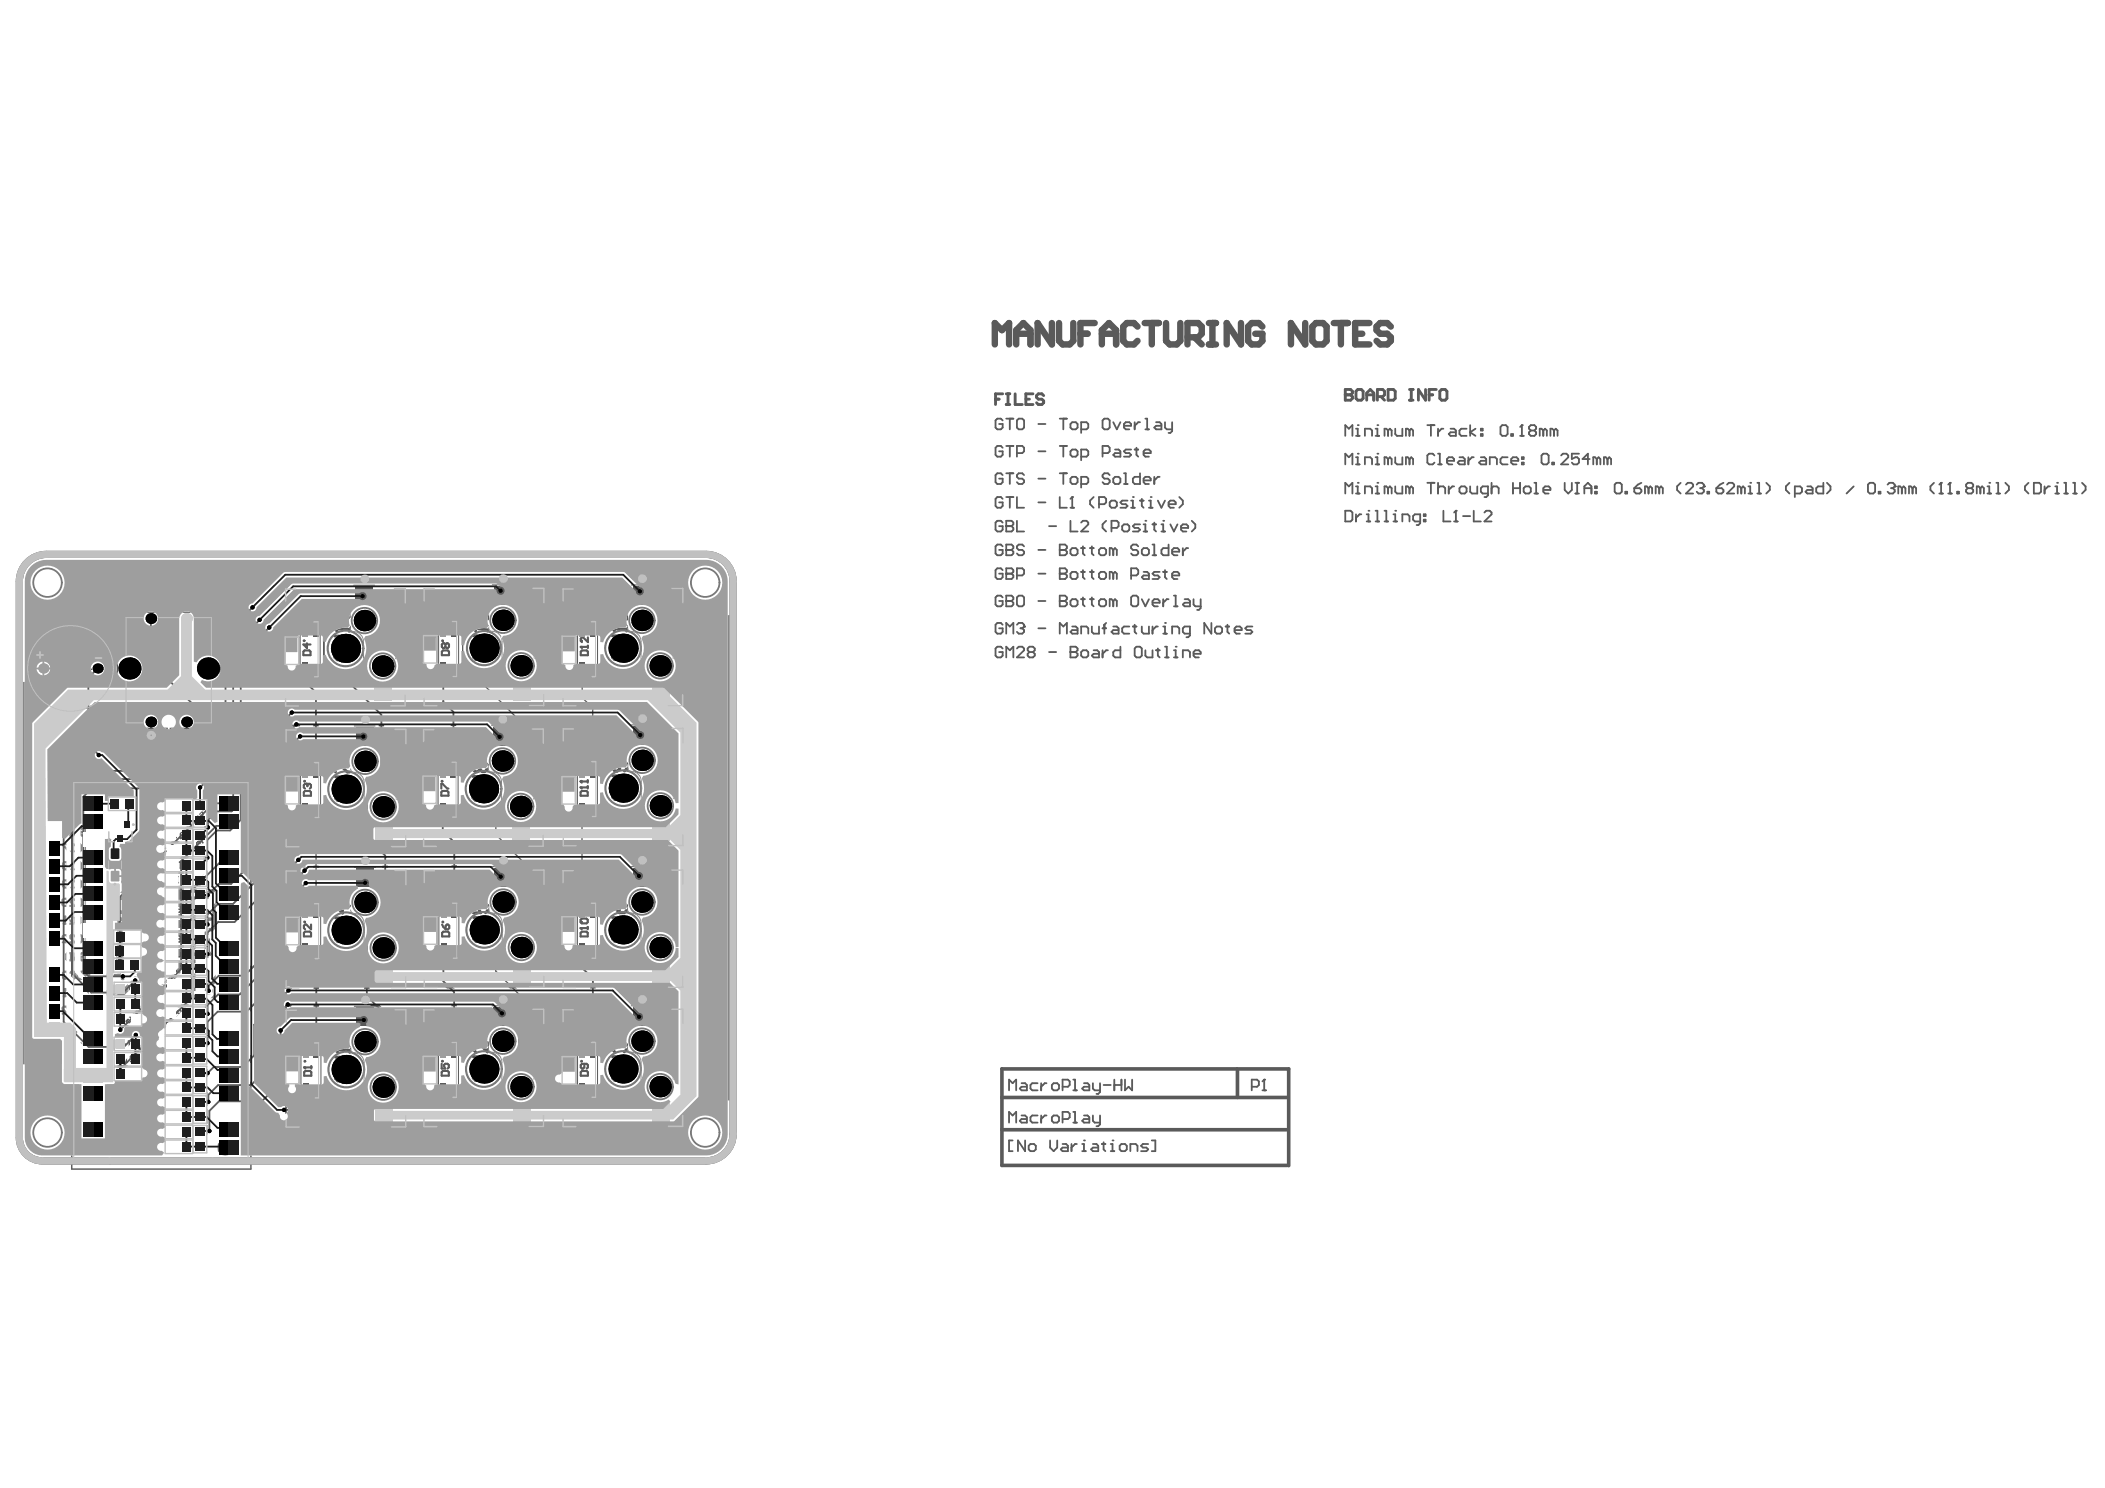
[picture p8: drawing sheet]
<svg xmlns="http://www.w3.org/2000/svg" width="297mm" height="210mm" viewBox="0 0 297 210" stroke-linecap="round" stroke-linejoin="round" font-family="sans-serif">
<g fill="none" stroke="#5a5a5a" stroke-width=".14">
<path d="M42.4 87.8h2.8v7.7h-2.8zM61.9 87.8h2.8v7.7h-2.8zM81.5 87.8h2.8v7.7h-2.8zM42.4 107.6h2.8v7.7h-2.8zM61.8 107.6h2.8v7.7h-2.8zM81.5 107.6h2.8v7.7h-2.8zM15.3 120.7h1.8v2.6h-1.8zM42.4 127.5h2.9v7.7h-2.9zM61.9 127.5h2.9v7.7h-2.9zM81.5 127.5h2.8v7.7h-2.8zM42.5 147.1h2.8v7.7h-2.8zM61.9 147.1h2.8v7.7h-2.8z"/>
<path d="M81.5 147.1h2.8v7.7h-2.8z"/>
</g>
<g fill="none" stroke="#5a5a5a" stroke-width=".2">
<path d="M16.6 86.3h14.5v16.4h-14.5zM40.2 89.9h2v3.8h-2zM59.8 89.7h1.9v3.8h-1.9zM79.3 89.8h1.9v3.8h-1.9zM10.1 110.3h25.3v54.6h-25.3zM15.3 112.4h3.8v1.9h-3.8zM15.4 117.3v1.4h.7M18.6 117.3v1.4h-.7M23.3 112.7h3.9v1.9h-3.9zM23.3 114.8h3.9v1.9h-3.9zM23.3 116.9h3.9v1.9h-3.9zM23.3 119h3.9v1.9h-3.9z"/>
<path d="M27.3 112.8h1.9v3.9h-1.9zM27.3 117h1.9v3.8h-1.9zM40.3 109.6h1.9v3.8h-1.9zM59.7 109.5h1.9v3.8h-1.9zM79.3 109.6h1.9v3.8h-1.9zM16 133.2h3.9v1.9h-3.9zM16.1 135.2h3.8v1.9h-3.8zM16.1 131.2h3.8v1.9h-3.8zM16.1 138.6h3.9v1.9h-3.9zM23.3 121.1h3.9v1.9h-3.9zM23.3 123.2h3.9v1.9h-3.9zM23.3 125.2h3.9v2h-3.9z"/>
<path d="M23.3 127.3h3.9v1.9h-3.9zM23.3 129.4h3.9v1.9h-3.9zM23.3 131.5h3.9v1.9h-3.9zM23.3 133.6h3.9v1.9h-3.9zM23.3 135.7h3.9v1.9h-3.9zM23.3 137.8h3.9v1.9h-3.9zM23.3 139.9h3.9v1.9h-3.9zM27.3 121.2h1.9v3.8h-1.9zM27.3 125.4h1.9v3.8h-1.9zM27.3 129.5h1.9v3.9h-1.9zM27.3 133.7h1.9v3.8h-1.9zM27.3 137.9h1.9v3.8h-1.9z"/>
<path d="M40.3 129.4h1.9v3.8h-1.9zM59.8 129.4h1.9v3.8h-1.9zM79.3 129.4h1.9v3.8h-1.9zM16.1 146.3h3.9v1.9h-3.9zM16.1 140.7h3.9v1.9h-3.9zM16.1 142.8h3.9v2h-3.9zM16.1 148.5h3.9v1.9h-3.9zM16.1 150.5h3.9v1.9h-3.9zM23.3 158.7h3.9v1.9h-3.9zM23.3 142h3.9v1.9h-3.9zM23.3 144.1h3.9v1.9h-3.9zM23.3 146.2h3.9v1.9h-3.9z"/>
<path d="M23.3 148.3h3.9v1.9h-3.9zM23.3 150.4h3.9v1.9h-3.9zM23.3 152.4h3.9v2h-3.9zM23.3 154.5h3.9v1.9h-3.9zM23.3 156.6h3.9v1.9h-3.9zM27.3 158.8h1.9v3.8h-1.9zM27.3 142.1h1.9v3.8h-1.9zM27.3 146.2h1.9v3.9h-1.9zM27.3 150.4h1.9v3.8h-1.9zM27.3 154.6h1.9v3.8h-1.9zM40.3 149h1.9v3.8h-1.9zM59.7 149h1.9v3.9h-1.9z"/>
<path d="M79.3 149.1h1.9v3.8h-1.9zM23.3 160.8h3.9v1.9h-3.9z"/>
</g>
<path d="M40.3 82.5h16.9v17.1h-16.9zM59.8 82.4h16.9v17.2h-16.9zM79.4 82.5h17v17.1h-17zM40.4 102.3h16.9v17.2h-16.9zM59.7 102.3h17v17.1h-17zM79.5 102.2h16.9v17.1h-16.9zM40.4 122.2h16.9v17.2h-16.9zM59.8 122.2h17v17.1h-17zM79.4 122.2h17v17.1h-17zM40.4 141.9h16.9v17.1h-16.9zM59.8 141.8h16.9v17.2h-16.9zM79.4 141.8h17v17.1h-17z" fill="none" stroke="#5a5a5a" stroke-width=".26"/>
<path d="M42.9 111.7l.1-.1h.7l.2 .1v.5h-1zM43.2 110.6h-.2l-.1 .1v.4l.1 .1" fill="none" stroke="#5a5a5a" stroke-width=".3"/>
<circle cx="43.2" cy="110.6" r=".15" fill="#5a5a5a"/>
<g fill="none" stroke="#5a5a5a" stroke-width=".3">
<path d="M42.8 91.9l.2-.1h.6l.2 .1v.5h-1zM43.3 90.7v.7l-.5-.5h1M62.4 91.9l.1-.1h.7l.2 .1v.5h-1zM62.9 90.9l-.2-.2h-.2l-.1 .2v.3l.1 .2h.2l.2-.2M62.9 90.9l.1-.2h.2l.2 .2v.3l-.2 .2h-.2l-.1-.2M62.9 90.9v.3M43.2 110.6l.2 .1M43.4 110.7v.2M43.4 110.7l.1-.1h.2l.2 .1v.4l-.2 .1M62.3 111.2v-.6h.1l.7 .6h.2M62.3 111.7l.1-.1h.7l.2 .1v.5h-1zM42.9 131.6l.2-.2h.6l.2 .2v.5h-1z"/>
<path d="M43.9 130.4v.7l-.7-.7h-.1l-.2 .2v.3l.2 .2M62.4 131.6l.2-.2h.6l.2 .2v.5h-1zM62.4 130.4l.5 .7M62.9 130.6l.2-.2h.1l.2 .2v.3l-.2 .2h-.3zM42.9 151.2l.2-.1h.7l.1 .1v.5h-1zM42.9 150.6h1M43.9 150.4v.3"/>
</g>
<circle cx="42.9" cy="150.6" r=".15" fill="#5a5a5a"/>
<path d="M81.9 131.6l.2-.2h.7l.1 .2v.5h-1zM81.9 130.9h1M82.9 130.8v.3M42.9 150.6l.2 .1M62.3 151.2l.2-.1h.7l.1 .1v.5h-1zM62.3 150.1v.6h.5l-.1-.3v-.2l.1-.1h.4l.1 .1v.4l-.1 .1M82 151.2l.1-.1h.7l.2 .1v.5h-1zM82.5 150.1v.5l-.2 .1h-.2l-.1-.1v-.4l.1-.1h.7l.2 .1v.4l-.2 .1" fill="none" stroke="#5a5a5a" stroke-width=".3"/>
<circle cx="81.9" cy="130.9" r=".15" fill="#5a5a5a"/>
<path d="M81.9 111.7l.2-.1h.7l.1 .1v.5h-1zM81.9 111.1h1M82.9 110.9v.3M81.9 130.9l.2 .2M81.9 129.8l.2-.2h.7l.1 .2v.3l-.1 .2h-.7l-.2-.2z" fill="none" stroke="#5a5a5a" stroke-width=".3"/>
<circle cx="81.9" cy="111.1" r=".15" fill="#5a5a5a"/>
<path d="M81.9 111.1l.2 .1M81.9 110.2h1M82.9 110.1v.3" fill="none" stroke="#5a5a5a" stroke-width=".3"/>
<circle cx="81.9" cy="110.2" r=".15" fill="#5a5a5a"/>
<path d="M82 91.9l.1-.1h.7l.2 .1v.5h-1zM82 91.3h1M83 91.1v.3M81.9 110.2l.2 .2" fill="none" stroke="#5a5a5a" stroke-width=".3"/>
<circle cx="82" cy="91.3" r=".15" fill="#5a5a5a"/>
<path d="M82 91.3l.1 .1M83 89.9v.7l-.7-.7h-.2l-.1 .2v.3l.1 .2" fill="none" stroke="#5a5a5a" stroke-width=".3"/>
<g fill="none" stroke="#5a5a5a" stroke-width=".2">
<path d="M9.9 93.8h.1M9.9 93.1h.6l.3 .3v.2l-.3 .2 .3 .2v.2l-.3 .2h-.6zM9.9 93.8h.6M11.2 93.1h.8v.3l-.8 .8v.2h.8M12.5 94.4h.4M12.7 93.1h.1M12.7 93.1v1.3M12.7 93.1l-.2 .3M40.9 112.1l-.1 .1v.3l.1 .2h.6l.1-.2v-.3l-.1-.1M41.6 110.4v.6l-.5-.6h-.2l-.1 .1v.3l.1 .2M41.6 111.2v.6l-.5-.6-.3 .2v.3l.1 .1M15.3 121.6h.1"/>
<path d="M15.3 122.3l.2-.2h.6l.2 .2v.5h-1zM15.3 121.6h1M15.3 121.6l.2 .2M15.6 120.2h.1M15.6 120.2h-.1l-.2 .2v.3l.2 .2M15.6 120.2l.2 .2M15.8 120.4l.2-.2h.1l.2 .2v.3l-.2 .2M15.8 120.4v.2M16.3 121.4v.4"/>
</g>
<path d="M20.9 138.7h.7M21.2 138.7v2M22.2 140.7v-1.7l.4-.3h.6l.4 .3v1.7" fill="none" stroke="#5a5a5a" stroke-width=".4"/>
<circle cx="21.2" cy="140.7" r=".2" fill="#5a5a5a"/>
<path d="M47.3 108.9v-1.3h.4l1.3 1.3h.3M47.3 109.6h2l-.6 .7 .6 .6h-2M47.7 111.6l-.4 .3v.7l.4 .3h.3l.3-.3v-.7l.4-.3h.3l.3 .3v.7l-.3 .3M21.6 140.3l-.4 .4M86.4 149.1h2l-.6 .6 .6 .7h-2M86.7 151.1l-.3 .3v.7l.3 .3h.4l.3-.3v-.7l.4-.3h.3l.3 .3v.7l-.3 .3M87.1 147h-.4l-.3 .4v.6l.3 .4" fill="none" stroke="#5a5a5a" stroke-width=".4"/>
<path d="M16.5 116l.1-.2h.6l.1 .2v.2l-.1 .2h-.6l-.1-.2zM16.5 116.6v.3M16.5 116.8h.8M16.8 116.1l-.3 .3M17.2 116.6l.1 .2M17.3 116.8h.1" fill="none" stroke="#5a5a5a" stroke-width=".15"/>
<g fill="none" stroke="#5a5a5a" stroke-width=".2">
<path d="M21.7 93.2v1.1l.2 .2h.4l.2-.2v-1.1M23 93.4l.2-.2h.4l.2 .2v.2l-.8 .9h.8M40.7 90.7l.5 .6M40.9 92.4l-.2 .2v.3l.2 .1h.6l.1-.1v-.3l-.1-.2M41.3 90.7l.3 .2v.2l-.1 .2h-.3v-.4zM41.6 91.6v.5l-.6-.5-.3 .1v.3l.2 .1M60.3 91.1v-.6h.1l.6 .6h.1M60.4 92.2l-.1 .2v.3l.1 .1h.6l.1-.1v-.3l-.1-.2M61.1 91.4v.5l-.6-.5-.2 .1v.3l.1 .1M80 92.3l-.2 .2v.2l.2 .2h.5l.2-.2v-.2l-.2-.2M80.2 90.8l-.1-.2-.3 .2v.2l.2 .2 .2-.2M80.2 90.8l.2-.2 .3 .2v.2l-.2 .2-.3-.2"/>
<path d="M80.2 90.8v.2M80.7 91.5v.5l-.6-.5h-.1l-.2 .1v.3l.2 .1M16 113.5h.4l.2-.1v-.3l-.2-.2h-.4v.9M16.3 113.5l.3 .3M16.9 113.8h.3M17 112.9h.1M17 112.9l-.1 .2M17 112.9v.9M24.3 113.8h.1M24.3 113.8l.2 .3h.2l.2-.1M24.3 117.4h.6l-.6 .6 .2 .3h.2l.2-.2M24.5 113.7l-.2 .1"/>
<path d="M24.5 113.7h.1M24.6 115.4l-.1-.1h-.3l-.2 .1v.6l.2 .1h.3l.1-.1M24.6 119.6l-.1-.1h-.3l-.2 .1v.6l.2 .1h.3l.1-.1M24.9 113.4l-.2-.2h-.2l-.2 .2 .2 .3M24.9 116.1h.3M25 119.5h.1M25 115.3h.1M25 115.3v.8M25 119.5v.8M25 119.5l-.1 .1M25 115.3l-.1 .1M25.3 117.4h.3"/>
<path d="M25.3 113.2h.3M25.5 118.3h.1M25.5 114.1h.1M25.5 113.2v.9M25.5 117.4v.9M25.6 118.1l-.1 .2M25.6 114l-.1 .1M25.6 115.4l.1-.1h.3l.2 .1v.2l-.6 .5h.6M25.7 119.5h.1M25.7 119.5v.8M25.7 119.5l-.1 .1M25.9 117.4l.3 .3"/>
<path d="M25.9 113.2l.3 .3M26.5 113.2v.9h-.5l-.1-.1v-.3l.1-.2h.5M26.5 117.4v.9h-.5l-.1-.2v-.2l.1-.2h.5M27.8 118.3h.1M27.8 118.3h.8M27.8 118.3l.1 .1M28 118.7h.1M28 114.5h.1M28 114.5l-.2 .2v.3l.1 .1M28 118.7l-.2 .2v.2l.1 .2M28 118.7l.2 .2M28 114.5l.2 .2"/>
<path d="M28.2 114.7l.1-.2 .3 .2v.3l-.1 .1M28.2 118.9l.1-.2 .3 .2v.2l-.1 .2M28.2 114.7v.1M28.2 118.9v.1M28.3 116v-.5l-.1-.1h-.3l-.1 .1v.5h.8M28.6 113.7v.5l-.6-.5h-.1l-.1 .1v.3l.1 .1M28.6 118.1v.3M28.6 119.6l-.3 .3M28.6 115.4l-.3 .3M60.2 110.8h.1M60.2 110.8h.8M60.2 110.8l.1 .1"/>
<path d="M60.3 112.1l-.1 .1v.3l.1 .1h.6l.1-.1v-.3l-.1-.1M61 111.2v.6l-.5-.6h-.2l-.1 .1v.3l.1 .2M61 110.6v.3M79.8 110.4v.6h.4l-.1-.3 .1-.3h.3l.2 .2v.2l-.2 .2M79.9 112.1l-.1 .2v.3l.1 .1h.6l.2-.1v-.3l-.2-.2M80.7 111.3v.5l-.6-.5-.3 .1v.3l.1 .1M16.9 136.3h.1M16.9 136.3l.1 .3h.3l.2-.1M17 136.2h.2M17 136.2l-.1 .1M17.2 133.8h.2M17.2 132.2l-.1 .1 .1 .3h.3l.1-.1-.1-.3"/>
<path d="M17.2 132.2l-.1-.2 .1-.3h.3l.1 .2-.1 .3M17.2 132.2h.3M17.3 139.1h.2l.2 .2v.2h-.4l-.2-.1zM17.3 134.6h.1M17.3 133.8v.8M17.4 134.5l-.1 .1M17.5 135.9l-.2-.1h-.3l-.1 .1 .1 .3M17.7 139.5l-.6 .5M17.7 134.4h.1M17.7 134.4l.2 .2h.3l.1-.1M17.7 136.3h.1M17.7 136.3l.2 .3h.3l.1-.1"/>
<path d="M17.9 134.2l-.2 .2M17.9 134.2h.1M17.9 136.2l-.2 .1M17.9 136.2h.1M18.1 131.7h.2M18.1 139.1h.3M18.2 132.6h.1M18.2 131.7v.9M18.3 140h.1M18.3 139.1v.9M18.3 133.9l-.1-.1h-.3l-.2 .1 .2 .3M18.3 135.9l-.1-.1h-.3l-.2 .1 .2 .3"/>
<path d="M18.3 132.5l-.1 .1M18.4 139.8l-.1 .2M18.6 133.9l.1-.1h.3l.2 .1v.6l-.2 .1h-.3l-.1-.1M18.6 135.8l.3 .3M18.6 131.7l.3 .3M18.7 139.1l.3 .3M19.2 135.8v.8h-.5l-.1-.1v-.3l.1-.1h.5M19.2 131.7v.9h-.4l-.2-.1v-.3l.2-.2h.4M19.3 139.1v.9h-.5l-.1-.2v-.3l.1-.1h.5M24 130.5h.5l.1-.1v-.3l-.1-.2h-.5v.9M24 134.7h.5l.1-.2v-.2l-.1-.2h-.5v.9M24 138.9h.5l.1-.2v-.3l-.1-.1h-.5v.9"/>
<path d="M24.3 138.9l.3 .3M24.3 134.7l.3 .3M24.3 130.5l.3 .3M24.5 125.8h.2l.2 .1v.6l-.2 .2h-.2l-.2-.2v-.6zM24.6 121.6h.3M24.6 123.8l-.1-.1h-.3l-.2 .1v.6l.2 .1h.3l.1-.1M24.6 128l-.1-.2h-.3l-.2 .2v.6l.2 .1h.3l.1-.1M24.6 132.2l-.1-.2h-.3l-.2 .2v.5l.2 .2h.3l.1-.2M24.6 136.4l-.1-.2h-.3l-.2 .2v.5l.2 .2h.3l.1-.2M24.7 122.5h.1M24.7 121.6v.9M24.9 122.3l-.2 .2"/>
<path d="M24.9 136.2h.6v.2l-.6 .5v.2M24.9 138.3h.6v.1l-.6 .6v.2M24.9 124.5h.3M24.9 120.3h.3M25 123.7h.1M25 132.5l-.1-.2 .1-.3h.3l.2 .2-.2 .3M25 132.5l-.1 .1 .1 .3h.3l.2-.2-.2-.2M25 134.5l-.1-.1 .1-.3h.3l.2 .2-.2 .2M25 134.5l-.1 .2 .1 .3h.3l.2-.2-.2-.3M25 134.5h.3M25 123.7v.8M25 132.5h.3"/>
<path d="M25 123.7l-.1 .1M25.3 125.8h.3M25.3 121.6h.3M25.5 126.7h.1M25.5 122.5h.1M25.5 121.6v.9M25.5 125.8v.9M25.5 128.3h-.5l-.1-.2 .1-.3h.3l.2 .2v.6l-.2 .1h-.3l-.1-.1M25.5 130.4h-.5l-.1-.2 .1-.3h.3l.2 .2v.5l-.2 .2h-.3l-.1-.2M25.6 126.5l-.1 .2M25.6 122.3l-.1 .2M25.6 123.8l.1-.1h.3l.2 .1v.6l-.2 .1h-.3l-.1-.1z"/>
<path d="M25.6 120.3h.3M25.9 125.8l.3 .3M25.9 121.6l.3 .3M26.5 121.6v.9h-.5l-.1-.2v-.3l.1-.1h.5M26.5 125.8v.9h-.5l-.1-.2v-.3l.1-.1h.5M27.8 135.1v-.5h.1l.6 .5h.1M27.8 122.2l.1-.2h.6l.1 .2v.3l-.1 .1h-.6l-.1-.1zM27.8 138.7l.4 .6M28 122.9h.1M28 122.9l-.2 .1v.3l.1 .2M28 122.9l.2 .1M28.2 130.5l-.2-.1-.2 .1v.3l.1 .2 .3-.2"/>
<path d="M28.2 126.2v.4l-.2 .2-.2-.2v-.3l.1-.1h.6l.1 .1v.3l-.1 .2M28.2 123l.1-.1 .3 .1v.3l-.1 .2M28.2 130.5l.1-.1 .3 .1v.3l-.1 .2-.3-.2M28.2 123v.2M28.2 130.5v.3M28.3 120.1v-.4l-.1-.1h-.3l-.1 .1v.4h.8M28.3 124.3v-.4l-.1-.2h-.3l-.1 .2v.4h.8M28.3 128.5v-.4l-.1-.2h-.3l-.1 .2v.4h.8M28.3 132.7v-.5l-.1-.1h-.3l-.1 .1v.5h.8M28.3 136.8v-.4l-.1-.1h-.3l-.1 .1v.4h.8M28.3 138.7l.3 .2v.3l-.1 .1h-.3v-.4zM28.6 135.4v.6l-.6-.6h-.1l-.1 .2v.2l.1 .2"/>
<path d="M28.6 127.1v.5l-.6-.5-.2 .1v.3l.1 .1M28.6 131.2v.6l-.6-.6-.2 .2v.3l.1 .1M28.6 139.6v.6l-.6-.6h-.1l-.1 .1v.3l.1 .2M28.6 136.3l-.3 .3M28.6 132.1l-.3 .3M28.6 127.9l-.3 .3M28.6 123.7l-.3 .3M40.8 130.4l.2-.1h.5l.2 .1v.3l-.2 .1h-.5l-.2-.1zM41 132l-.2 .1v.3l.2 .1h.5l.2-.1v-.3l-.2-.1M41.7 131.1v.6l-.6-.6-.3 .2v.2l.2 .2M60.4 131.9l-.1 .1v.3l.1 .2h.6l.1-.2v-.3l-.1-.1M60.7 130.2v.6l-.4-.5h.8"/>
<path d="M61.1 131v.6l-.6-.6-.2 .2v.3l.1 .1M79.9 131.9l-.1 .1v.3l.1 .2h.6l.2-.2v-.3l-.2-.1M80.1 130.2h.1M80.1 130.2l-.3 .1v.3l.1 .2M80.1 130.2l.1 .1M80.2 130.3l.2-.1 .3 .1v.3l-.2 .2M80.2 130.3v.2M80.7 131v.6l-.6-.6-.3 .2v.3l.1 .1M16.8 141.8h.5l.1-.2v-.3l-.1-.1h-.5v.9M16.8 149.5h.5l.1-.1v-.3l-.1-.1h-.5v.8M17 143.5l.1-.1h.3l.1 .1v.6l-.1 .1h-.3l-.1-.1zM17.1 149.5l.3 .3"/>
<path d="M17.1 141.8l.3 .3M17.3 146.9v.8l.4-.4h-.6M17.5 151.2l-.1-.1h-.3l-.1 .1v.6l.1 .1h.3l.1-.2-.1-.2h-.4M17.7 149.8h.3M17.7 142.1h.3M17.8 144h.1M17.8 144l.2 .2h.3l.1-.1M17.8 151.1h.6l-.6 .6v.1l.2 .1h.3l.1-.1M17.8 149h.1M17.8 141.2h.1M17.8 149l-.1 .1M17.8 141.2v.9"/>
<path d="M17.8 149v.8M17.8 141.2l-.1 .1M18 143.8l-.2 .2M18 143.8h.1M18.1 146.9h.3M18.3 147.7h.1M18.3 146.9v.8M18.4 143.5l-.1-.1h-.3l-.2 .1 .2 .3M18.4 147.6l-.1 .1M18.4 141.2h.6v.1l-.6 .6v.2M18.7 143.5l.1-.1h.3l.2 .1v.6l-.2 .1h-.3l-.1-.1M18.7 151.2l.1-.1h.3l.2 .1v.6l-.2 .1h-.3l-.1-.1"/>
<path d="M18.7 146.9l.3 .2M19 149h-.6v.4l.3-.1 .3 .1v.3l-.2 .1h-.3l-.1-.1M19.3 146.9v.8h-.5l-.1-.1v-.3l.1-.2h.5M24 155.6h.5l.1-.1v-.3l-.1-.2h-.5v.9M24 159.8h.5l.1-.1v-.3l-.1-.2h-.5v.9M24.3 159.8l.3 .3M24.3 155.6l.3 .3M24.6 140.5l-.1-.1h-.3l-.2 .1v.6l.2 .1h.3l.1-.1M24.6 144.7l-.1-.1h-.3l-.2 .1v.6l.2 .1h.3l.1-.1M24.6 148.9l-.1-.1h-.3l-.2 .1v.6l.2 .1h.3l.1-.1M24.6 153.1l-.1-.2h-.3l-.2 .2v.6l.2 .1h.3l.1-.1M24.6 157.3l-.1-.2h-.3l-.2 .2v.5l.2 .2h.3l.1-.2"/>
<path d="M24.9 159.4l.1-.2h.3l.2 .2v.1l-.6 .6h.6M24.9 140.8h.4l.2 .3-.2 .1h-.3l-.1-.1zM24.9 153.1l.1-.2h.3l.2 .3M24.9 155.2l.1-.2h.3l.2 .3M24.9 157.3l.1-.2h.3l.2 .2v.1l-.6 .6h.6M25 142.7l.2-.2h.3l.1 .2v.3h-.4zM25.2 150.9v.9l.4-.5h-.6M25.2 155.5h.1M25.2 153.4h.1M25.3 153.4l.2 .1-.2 .3h-.3l-.1-.1M25.3 155.5l.2 .1-.2 .3h-.3l-.1-.1M25.5 155.3h.1"/>
<path d="M25.5 153.2h.1M25.5 144.6h-.6v.4l.3-.1 .3 .1v.3l-.2 .1h-.3l-.1-.1M25.5 155.3l-.2 .2M25.5 153.2l-.2 .2M25.5 149.2h-.6l.4-.4v.8M25.5 140.4l-.6 .4M25.6 146.9l-.1-.2h-.3l-.2 .2v.2l.2 .2 .4-.2v.5h-.6M25.6 143l-.6 .4M25.9 150.9l.3 .3M25.9 146.7l.3 .3M25.9 142.5l.3 .3M26.5 142.5v.9h-.5l-.1-.2v-.2l.1-.2h.5"/>
<path d="M26.5 146.7v.9h-.5l-.1-.2v-.3l.1-.1h.5M26.5 150.9v.9h-.5l-.1-.2v-.3l.1-.1h.5M27.8 142.9v.6h.4l-.2-.3 .2-.3h.3l.1 .2v.2l-.1 .2M28 151.3h.1M28 151.3l-.2 .1v.3l.1 .1M28 151.3l.2 .1M28.2 151.4l.1-.1 .3 .1v.3l-.1 .1M28.2 147.1v.6l-.4-.5h.8M28.2 151.4v.1M28.3 141v-.4l-.1-.2h-.3l-.1 .2v.4h.8M28.3 145.2v-.4l-.1-.2h-.3l-.1 .2v.4h.8M28.3 149.4v-.5l-.1-.1h-.3l-.1 .1v.5h.8"/>
<path d="M28.3 153.5v-.4l-.1-.1h-.3l-.1 .1v.4h.8M28.3 157.7v-.4l-.1-.2h-.3l-.1 .2v.4h.8M28.6 143.8v.5l-.6-.5-.2 .1v.3l.1 .1M28.6 147.9v.6l-.6-.6-.2 .2v.3l.1 .1M28.6 152.1v.6l-.6-.6-.2 .2v.2l.1 .2M28.6 155.4v.6l-.6-.6-.2 .2v.3l.1 .1M28.6 156.3v.6l-.6-.6-.2 .1v.3l.1 .2M28.6 159.9v.3M28.6 157.1l-.3 .3M28.6 153l-.3 .3M28.6 148.8l-.3 .3M28.6 144.6l-.3 .3"/>
<path d="M28.6 140.4l-.3 .3M40.8 151.1h.1M40.8 151.1l.2 .2M40.8 150.6v-.6h.2l.5 .6h.2M40.8 151.1h.9M41 151.6l-.2 .1v.3l.2 .1h.5l.2-.1v-.3l-.2-.1M41.7 151v.3M60.2 151.2h.1M60.2 151.2h.9M60.2 151.2l.2 .1M60.4 151.6l-.2 .1v.3l.2 .2h.5l.2-.2v-.3l-.2-.1M60.6 150.2l-.1-.2-.3 .2v.3l.2 .1 .2-.1"/>
<path d="M60.6 150.2l.2-.2 .3 .2v.3l-.2 .1-.3-.1M60.6 150.2v.3M61.1 151v.3M79.8 151.2h.1M79.8 151.2h.9M79.8 151.2l.2 .1M80 151.6l-.2 .2v.3l.2 .1h.5l.2-.1v-.3l-.2-.2M80.3 150.1v.4l-.2 .1-.3-.1v-.3l.2-.1h.5l.2 .1v.3l-.2 .1M80.7 151.1v.2M24.6 161.5l-.1-.2h-.3l-.2 .2v.5l.2 .2h.3l.1-.2M24.9 162.2h.3M25 161.3h.1"/>
<path d="M25 161.3v.9M25 161.3l-.1 .2M27.8 160h.1M27.8 160h.8M27.8 160l.1 .2M28.3 161.9v-.4l-.1-.2h-.3l-.1 .2v.4h.8M28.6 160.5v.5l-.6-.5-.2 .1v.3l.1 .1M28.6 161.3l-.3 .3"/>
</g>
<circle cx="87.1" cy="147" r=".2" fill="#5a5a5a"/>
<g fill="none" stroke="#5a5a5a" stroke-width=".4">
<path d="M47.2 89.7h2.1l-.7 .7 .7 .7h-2.1M47.2 88.7h2.1M47.6 91.7l-.4 .4v.6l.4 .4h.3l.4-.4v-.6l.3-.4h.3l.4 .4v.6l-.4 .4M49.3 88.4v.7M66.7 109.5h2l-.6 .7 .6 .7h-2M67.1 111.5l-.4 .4v.6l.4 .4h.3l.3-.4v-.6l.4-.4h.3l.3 .4v.6l-.3 .4M67.7 107.9l-.3-.4h-.3l-.4 .4v.6l.4 .4h.3l.3-.4M67.7 107.9v.6M67.7 107.9l.4-.4h.3l.3 .4v.6l-.3 .4h-.3l-.4-.4M47.3 129.5h2l-.6 .6 .6 .7h-2M47.7 131.5l-.4 .3v.7l.4 .3h.3l.3-.3v-.7l.4-.3h.3l.3 .3v.7l-.3 .3M48.3 127.5v1.3l-1-1h2"/>
<path d="M87.1 147l.3 .4M87.4 147.4v.3M87.4 147.4l.4-.4h.3l.3 .4v.6l-.3 .4"/>
</g>
<circle cx="47.2" cy="88.7" r=".2" fill="#5a5a5a"/>
<path d="M47.2 88.7l.4 .4M47.2 86.4l.4-.4h1.3l.4 .4v.6l-.4 .4h-1.3l-.4-.4zM66.8 127.4v1.4h1l-.3-.7v-.3l.3-.4h.7l.3 .4v.6l-.3 .4M66.8 129.4h2l-.6 .7 .6 .7h-2M67.2 131.4l-.4 .4v.6l.4 .4h.3l.3-.4v-.6l.4-.4h.3l.3 .4v.6l-.3 .4M47.3 149.1h2l-.6 .7 .6 .7h-2M47.3 148.1h2M47.7 151.1l-.4 .4v.6l.4 .4h.3l.3-.4v-.6l.4-.4h.3l.3 .4v.6l-.3 .4M49.3 147.8v.7" fill="none" stroke="#5a5a5a" stroke-width=".4"/>
<circle cx="47.3" cy="148.1" r=".2" fill="#5a5a5a"/>
<path d="M86.4 89.7h2l-.6 .7 .6 .6h-2M86.4 88.7h2M86.7 91.7l-.3 .3v.7l.3 .3h.4l.3-.3v-.7l.4-.3h.3l.3 .3v.7l-.3 .3M88.4 88.4v.6M47.3 148.1l.4 .4" fill="none" stroke="#5a5a5a" stroke-width=".4"/>
<circle cx="86.4" cy="88.7" r=".2" fill="#5a5a5a"/>
<path d="M66.8 89.7h2l-.7 .7 .7 .6h-2M66.8 88.7h2M67.1 91.7l-.3 .3v.7l.3 .3h.4l.3-.3v-.7l.3-.3h.4l.3 .3v.7l-.3 .3M68.8 88.3v.7M86.4 88.7l.3 .3M88.4 86v1.3l-1.3-1.3h-.4l-.3 .3v.7l.3 .3" fill="none" stroke="#5a5a5a" stroke-width=".4"/>
<circle cx="66.8" cy="88.7" r=".2" fill="#5a5a5a"/>
<path d="M66.8 88.7l.3 .3M66.8 87h2M68.8 86.7v.6" fill="none" stroke="#5a5a5a" stroke-width=".4"/>
<circle cx="66.8" cy="87" r=".2" fill="#5a5a5a"/>
<g fill="none" stroke="#5a5a5a" stroke-width=".4">
<path d="M140.5 56.3h.5M141.5 55.6h-1v1.5M142 55.6h.5M142 57.1h.5M142.2 55.6v1.5M143.2 55.6v1.5h1.1M144.8 56.3h.5M145.8 55.6h-1v1.5h1M147.3 55.8l-.3-.2h-.5l-.2 .2v.3l.2 .2h.5l.3 .3v.2l-.3 .3h-.5l-.2-.3M189.8 54.9v1.6h.8l.2-.3v-.3l-.2-.2h-.8M66.8 87l.3 .3M86.4 109.4h2.1l-.7 .7 .7 .7h-2.1"/>
<path d="M86.8 111.4l-.4 .4v.7l.4 .3h.3l.3-.3v-.7l.4-.4h.3l.4 .4v.7l-.4 .3M87.4 107.4v1l-.3 .4h-.3l-.4-.4v-.6l.4-.4h1.3l.4 .4v.6l-.4 .4M86.4 129.4h2l-.6 .7 .6 .7h-2M86.4 127.4l.3 .7 .7 .7M86.7 131.4l-.3 .4v.6l.3 .4h.4l.3-.4v-.6l.4-.4h.3l.3 .4v.6l-.3 .4M87.4 127.8l.4-.4h.3l.3 .4v.6l-.3 .4h-.7zM66.8 149.1h2l-.7 .6 .7 .7h-2M67.1 151.1l-.3 .3v.7l.3 .3h.3l.4-.3v-.7l.3-.3h.3l.4 .3v.7l-.4 .3M68.8 147v1.4l-1.4-1.4h-.3l-.3 .4v.7l.3 .3"/>
</g>
<g fill="none" stroke="#5a5a5a" stroke-width=".14">
<path d="M3.8 79.3a3.8 3.8 0 0 1 2.7-1.1h93.1a3.8 3.8 0 0 1 3.9 3.8v77.9a3.8 3.8 0 0 1-3.9 3.9h-93.6a3.3 3.3 0 0 1-3.3-3.3v-78.5a3.8 3.8 0 0 1 1.1-2.7z"/>
<circle cx="10" cy="94.3" r="6"/>
</g>
<g fill="none" stroke="#5a5a5a" stroke-width=".2">
<circle cx="42.9" cy="90.4" r=".1"/>
<circle cx="62.5" cy="90.4" r=".1"/>
<circle cx="82.1" cy="90.4" r=".1"/>
<circle cx="18.2" cy="117.1" r=".1"/>
<circle cx="43" cy="110.2" r=".1"/>
<circle cx="62.4" cy="110.2" r=".1"/>
<circle cx="82" cy="110.2" r=".1"/>
<circle cx="16.2" cy="124.7" r=".1"/>
<circle cx="43" cy="130.1" r=".1"/>
<circle cx="62.5" cy="130.1" r=".1"/>
<circle cx="82" cy="130.1" r=".1"/>
<circle cx="43" cy="149.7" r=".1"/>
<circle cx="62.4" cy="149.7" r=".1"/>
<circle cx="82.1" cy="149.7" r=".1"/>
</g>
<circle cx="31.8" cy="161.9" r=".1" fill="none" stroke="#5a5a5a" stroke-width="2"/>
<g fill="none" stroke="#5a5a5a" stroke-width=".51">
<path d="M141.4 154.8h40.3M141.4 159.4h40.3M174.6 150.8v4M181.7 164.4h-40.3v-13.6h40.5v13.6"/>
<circle cx="21.3" cy="103.8" r=".38"/>
</g>
<g fill="none" stroke="#5a5a5a" stroke-width=".5">
<circle cx="51.5" cy="81.7" r=".32"/>
<circle cx="71.1" cy="81.6" r=".32"/>
<circle cx="90.7" cy="81.7" r=".32"/>
<circle cx="51.6" cy="101.5" r=".32"/>
<circle cx="71" cy="101.5" r=".32"/>
<circle cx="90.7" cy="101.4" r=".32"/>
<circle cx="51.6" cy="121.4" r=".32"/>
<circle cx="71.1" cy="121.4" r=".32"/>
<circle cx="90.7" cy="121.4" r=".32"/>
<circle cx="51.6" cy="141.1" r=".32"/>
<circle cx="71" cy="141" r=".32"/>
<circle cx="90.7" cy="141" r=".32"/>
</g>
<g fill="none" stroke="#5a5a5a" stroke-width=".91">
<path d="M140.4 48.6v-3l1 1 1-1v3M143.4 48.6v-2l1-1 1 1v2M143.4 47.1h2M148.4 45.6v3l-2-3v3M149.4 45.6v2.5l.5 .5h1.1l.5-.5v-2.5M152.5 47.1h1M154.5 45.6h-2v3M155.5 47.1h2M155.5 48.6v-2l1-1 1 1v2M160.5 46.1l-.5-.5h-1l-.5 .5v2l.5 .5h1l.5-.5M161.5 45.6h2M162.5 45.6v3"/>
<path d="M164.5 45.6v2.5l.5 .5h1.1l.5-.5v-2.5M167.6 47.6h1.5l.5-.5v-1l-.5-.5h-1.5v3M168.6 47.6l1 1M170.6 48.6h1M170.6 45.6h1M171.1 45.6v3M175.1 45.6v3l-2-3v3M178.1 46.1l-.5-.5h-1l-.5 .5v2l.5 .5h1l.5-.5v-1h-1M184.2 45.6v3l-2-3v3M185.2 46.1l.5-.5h1l.5 .5v2l-.5 .5h-1l-.5-.5zM188.2 45.6h2M189.2 45.6v3"/>
<path d="M191.2 47.1h1M193.2 45.6h-2v3h2M196.3 46.1l-.5-.5h-1l-.6 .5v.5l.6 .5h1l.5 .5v.5l-.5 .5h-1l-.6-.5"/>
</g>
<g fill="none" stroke="#5a5a5a" stroke-width=".26">
<path d="M141.5 59.3l-.3-.2h-.5l-.2 .2v1l.2 .3h.5l.3-.3v-.5h-.5M142 59.1h1M142.5 59.1v1.5M143.5 59.3l.3-.2h.5l.2 .2v1l-.2 .3h-.5l-.3-.3zM146.5 59.8h1M149.5 59.1h1M150 59.1v1.5M151.1 59.8l.2-.2h.5l.3 .2v.5l-.3 .3h-.5l-.2-.3zM155.6 59.3l.2-.2h.5l.3 .2v1l-.3 .3h-.5l-.2-.3zM157.1 59.6l.5 1 .5-1M160.1 59.6v1M160.9 59.6h-.3l-.5 .5"/>
<path d="M161.6 59.1h.3v1.5M163.1 59.6h.5l.3 .2v.8h-.8l-.2-.3 .2-.2h.8M164.4 59.6v.7l.2 .3h.8M165.4 59.6v1.2l-.3 .3h-.2M141.5 63.2l-.3-.3h-.5l-.2 .3v1l.2 .2h.5l.3-.2v-.5h-.5M141.5 67l-.3-.2h-.5l-.2 .2v1l.2 .3h.5l.3-.3v-.5h-.5M141.5 70.4l-.3-.3h-.5l-.2 .3v1l.2 .2h.5l.3-.2v-.5h-.5M141.5 77.1l-.3-.3h-.5l-.2 .3v1l.2 .2h.5l.3-.2v-.5h-.5M142 77.6h.1M142 76.8h.7l.3 .3v.2l-.3 .3 .3 .2v.3l-.3 .2h-.7zM142 70.1h1M142 62.9h1"/>
<path d="M142 66.8h1M142 77.6h.7M142.5 62.9v1.5M142.5 66.8v1.5M142.5 70.1v1.5M143.5 63.9h.8l.2-.2v-.5l-.2-.3h-.8v1.5M143.5 70.1v1.5h1M144.5 67l-.2-.2h-.5l-.3 .2v.3l.3 .2h.5l.2 .3v.2l-.2 .3h-.5l-.3-.3M144.5 77.1l-.2-.3h-.5l-.3 .3v.2l.3 .3h.5l.2 .2v.3l-.2 .2h-.5l-.3-.2M146.5 63.7h1M146.5 67.5h1M146.5 70.9h1"/>
<path d="M146.5 77.6h1M149.5 77.6h.1M149.5 70.1v1.5h1M149.5 76.8h.8l.2 .3v.2l-.2 .3 .2 .2v.3l-.2 .2h-.8zM149.5 62.9h1M149.5 66.8h1M149.5 77.6h.8M150 62.9v1.5M150 66.8v1.5M151.1 63.7l.2-.3h.5l.3 .3v.5l-.3 .2h-.5l-.2-.2zM151.1 67.5l.2-.2h.5l.3 .2v.5l-.3 .3h-.5l-.2-.3zM151.1 77.6l.2-.3h.5l.3 .3v.5l-.3 .2h-.5l-.2-.2z"/>
<path d="M151.1 71.6h.5M151.3 70.1h.1M151.3 70.1v1.5M151.3 70.1l-.2 .3M152.6 60.6h.7l.3-.3v-.5l-.3-.2h-.7v1.5M152.6 64.4h.7l.3-.2v-.5l-.3-.3h-.7v1.5M152.6 68.3h.7l.3-.3v-.5l-.3-.2h-.7v1.5M152.6 77.3h.5M152.8 77.1v1l.3 .2M153.8 77.3h.5M154.1 77.1v1l.2 .2M154.3 70.1l-.5 .5v.5l.5 .5"/>
<path d="M155.1 71.1h.7l.3-.2v-.5l-.3-.3h-.7v1.5M155.1 77.6l.2-.3h.5l.3 .3v.5l-.3 .2h-.5l-.2-.2zM155.6 63.9h.7l.3-.2v-.5l-.3-.3h-.7v1.5M156.6 67l-.3-.2h-.5l-.2 .2v.3l.2 .2h.5l.3 .3v.2l-.3 .3h-.5l-.2-.3M156.6 70.9l.2-.3h.5l.3 .3v.5l-.3 .2h-.5l-.2-.2zM157.1 77.6l-.3-.3h-.2v1M157.1 67.5l.2-.2h.5l.3 .2v.5l-.3 .3h-.5l-.2-.3zM157.1 77.6v.7M157.1 77.6l.2-.3 .3 .3v.7M157.3 63.4h.5l.3 .3v.7h-.8l-.2-.2 .2-.3h.8M158.6 60.1h1v-.3l-.2-.2h-.5l-.3 .2v.5l.3 .3h.5M158.6 66.8h.3v1.5"/>
<path d="M158.6 68.3h.5M159.1 70.6h-.7l-.3 .3 .3 .2h.5l.2 .3-.2 .2h-.8M159.6 63.4h-.7l-.3 .3 .3 .2h.5l.2 .3-.2 .2h-.8M159.6 70.6h.3v1M159.6 71.6h.5M159.9 70.1h.1M160.1 63.4h.5M160.4 63.2v1l.2 .2M160.6 77.1l-.2-.3h-.5l-.3 .3v.2l.3 .3h.5l.2 .2v.3l-.2 .2h-.5l-.3-.2M160.9 66.8v1.5h-.8l-.2-.3v-.5l.2-.2h.8M160.9 70.6h.5M161.1 77.6l.3-.3h.5l.2 .3v.5l-.2 .2h-.5l-.3-.2z"/>
<path d="M161.1 70.4v1l.3 .2M161.4 63.9h1v-.2l-.3-.3h-.5l-.2 .3v.5l.2 .2h.5M161.4 67.8h1v-.3l-.3-.2h-.5l-.2 .2v.5l.2 .3h.5M161.6 60.6h.5M162.1 70.6h.3v1M162.1 71.6h.5M162.4 70.1h.1M162.6 76.8h.3v1.5M162.6 78.3h.5M162.9 67.3v1M163.4 70.6l.5 1 .5-1M163.6 67.3h-.2l-.5 .5"/>
<path d="M164.9 76.8v1.5h-.8l-.2-.2v-.5l.2-.3h.8M164.9 71.1h1v-.2l-.2-.3h-.6l-.2 .3v.5l.2 .2h.6M165.4 77.8h1v-.2l-.2-.3h-.5l-.3 .3v.5l.3 .2h.5M166.4 70.1l.5 .5v.5l-.5 .5M166.9 77.3v1M167.7 77.3h-.3l-.5 .5M189.8 69.6v-1.5l.5 .5 .5-.5v1.5M191.3 69.6h.5M191.3 68.6h.3v1M191.6 68.1h.1M192.6 69.6v-1h.8l.2 .3v.7M194.1 69.6h.5"/>
<path d="M194.1 68.6h.3v1M194.4 68.1h.1M195.9 68.9l-.3-.3h-.2v1M195.9 68.9v.7M195.9 68.9l.2-.3 .3 .3v.7M196.9 68.6v.8l.2 .2h.8v-1M198.9 68.9l-.3-.3h-.2v1M198.9 68.9v.7M198.9 68.9l.2-.3 .3 .3v.7M201.4 68.1h1M201.9 68.1v1.5M202.9 68.9l.3-.3h.5l.2 .3v.7"/>
<path d="M202.9 68.1v1.5M204.4 68.6v1M205.2 68.6h-.3l-.5 .5M205.9 68.9l.3-.3h.5l.3 .3v.5l-.3 .2h-.5l-.3-.2zM207.5 68.6v.8l.2 .2h.8v-1M210 69.6h-.8l-.2-.2v-.5l.2-.3h.8v1.3l-.3 .2h-.2M210.5 68.9l.2-.3h.5l.3 .3v.7M210.5 68.1v1.5M213.5 68.1v1.5M213.5 68.9h1M214.5 68.1v1.5M215 68.9l.3-.3h.5l.2 .3v.5l-.2 .2h-.5l-.3-.2z"/>
<path d="M216.5 69.6h.5M216.5 68.1h.3v1.5M217.8 69.1h1v-.2l-.3-.3h-.5l-.2 .3v.5l.2 .2h.5M220.8 68.1v1l.5 .5 .5-.5v-1M222.3 69.6h.5M222.3 68.1h.5M222.6 68.1v1.5M223.6 68.9h1M223.6 69.6v-1l.5-.5 .5 .5v1M225.1 69.4h.2v.2h-.2zM225.1 68.6h.2v.3h-.2zM227.8 68.4l.3-.3h.5l.3 .3v1l-.3 .2h-.5l-.3-.2z"/>
<path d="M229.4 69.4h.2v.2h-.2zM230.6 68.9h.8l.2 .2v.3l-.2 .2h-.5l-.3-.2zM231.6 68.1l-.5 .3-.5 .5M232.6 68.9l-.2-.3h-.3v1M232.6 68.9v.7M232.6 68.9l.3-.3 .2 .3v.7M234.1 68.9l-.2-.3h-.3v1M234.1 68.9v.7M234.1 68.9l.3-.3 .2 .3v.7M237.2 68.1l-.5 .5v.5l.5 .5M237.9 68.4l.3-.3h.5l.2 .3v.2l-1 1h1M239.4 68.4l.3-.3h.5l.2 .3v.2"/>
<path d="M239.9 68.9h.3M240.2 68.9l.2 .2v.3l-.2 .2h-.5l-.3-.2M240.4 68.6h.1M240.4 68.6l-.2 .3M240.9 69.4h.3v.2h-.3zM242.2 68.9h.7l.3 .2v.3l-.3 .2h-.5l-.2-.2zM243.2 68.1l-.5 .3-.5 .5M243.7 68.4l.3-.3h.5l.2 .3v.2l-1 1h1M245.7 68.9l-.2-.3h-.3v1M245.7 68.9v.7M245.7 68.9l.3-.3 .2 .3v.7M246.7 69.6h.5"/>
<path d="M246.7 68.6h.3v1M247 68.1h.1M248 69.6h.5M248 68.1h.2v1.5M249.2 68.1l.5 .5v.5l-.5 .5M252.5 68.1l-.5 .5v.5l.5 .5M253.3 69.6h.7l.3-.2v-.5l-.3-.3h-.7v1.5M255 68.6h.5l.3 .3v.7h-.8l-.2-.2 .2-.3h.8M257.3 68.1v1.5h-.8l-.2-.2v-.5l.2-.3h.8M257.8 68.1l.5 .5v.5l-.5 .5M261.6 68.6l-1 1M263.6 68.4l.2-.3h.5l.3 .3v1l-.3 .2h-.5l-.2-.2z"/>
<path d="M265.1 69.4h.3v.2h-.3zM266.4 68.4l.2-.3h.5l.3 .3v.2M266.9 68.9h.2M267.1 68.9l.3 .2v.3l-.3 .2h-.5l-.2-.2M267.4 68.6h.1M267.4 68.6l-.3 .3M268.4 68.9l-.3-.3h-.2v1M268.4 68.9v.7M268.4 68.9l.2-.3 .3 .3v.7M269.9 68.9l-.3-.3h-.2v1M269.9 68.9v.7M269.9 68.9l.2-.3 .3 .3v.7"/>
<path d="M272.9 68.1l-.5 .5v.5l.5 .5M273.7 69.6h.5M273.9 68.1h.1M273.9 68.1v1.5M273.9 68.1l-.2 .3M274.9 69.6h.5M275.2 68.1h.1M275.2 68.1v1.5M275.2 68.1l-.3 .3M276.2 69.4h.2v.2h-.2zM277.7 68.9l-.3 .2v.3l.3 .2h.5l.2-.2v-.3l-.2-.2M277.7 68.9l-.3-.3v-.2l.3-.3h.5l.2 .3v.2l-.2 .3"/>
<path d="M277.7 68.9h.5M279.4 68.9l-.2-.3h-.3v1M279.4 68.9v.7M279.4 68.9l.3-.3 .3 .3v.7M280.5 69.6h.5M280.5 68.6h.2v1M280.7 68.1h.1M281.7 69.6h.5M281.7 68.1h.3v1.5M283 68.1l.5 .5v.5l-.5 .5M286.2 68.1l-.5 .5v.5l.5 .5M287 68.1h.8l.2 .3v1l-.2 .2h-.8z"/>
<path d="M288.5 68.6v1M289.3 68.6h-.3l-.5 .5M290 69.6h.5M290 68.6h.3v1M290.3 68.1h.1M291.3 69.6h.5M291.3 68.1h.2v1.5M292.5 69.6h.5M292.5 68.1h.3v1.5M293.8 68.1l.5 .5v.5l-.5 .5M141.5 80.4l-.3-.2h-.5l-.2 .2v1l.2 .3h.5l.3-.3v-.5h-.5M141.5 84.3l-.3-.3h-.5l-.2 .3v1l.2 .2h.5l.3-.2v-.5h-.5"/>
<path d="M141.5 88.1l-.3-.2h-.5l-.2 .2v1l.2 .3h.5l.3-.3v-.5h-.5M141.5 91.5l-.3-.3h-.5l-.2 .3v1l.2 .2h.5l.3-.2v-.5h-.5M142 80.9h.1M142 84.8h.1M142 80.2h.7l.3 .2v.3l-.3 .2 .3 .3v.2l-.3 .3h-.7zM142 80.9h.7M142 84h.7l.3 .3v.2l-.3 .3 .3 .2v.3l-.3 .2h-.7zM142 89.4v-1.5l.5 .5 .5-.5v1.5M142 92.7v-1.5l.5 .5 .5-.5v1.5M142 84.8h.7M143.5 81.2h.8l.2-.3v-.5l-.2-.2h-.8v1.5M143.5 84.3l.3-.3h.5l.2 .3v1l-.2 .2h-.5l-.3-.2z"/>
<path d="M143.5 88.1l.3-.2h.5l.2 .2v.3M143.5 91.5l.3-.3h.5l.2 .3v.2l-1 1h1M144 88.6h.3M144.3 88.6l.2 .3v.2l-.2 .3h-.5l-.3-.3M144.5 88.4h.1M144.5 88.4l-.2 .2M145.3 92l-.3-.3v-.2l.3-.3h.5l.2 .3v.2l-.2 .3M145.3 92l-.3 .2v.3l.3 .2h.5l.2-.2v-.3l-.2-.2M145.3 92h.5M146.5 80.9h1M146.5 84.8h1M146.5 88.6h1"/>
<path d="M148 92h1M149.5 80.9h.1M149.5 84.8h.1M149.5 80.2h.8l.2 .2v.3l-.2 .2 .2 .3v.2l-.2 .3h-.8zM149.5 80.9h.8M149.5 84h.8l.2 .3v.2l-.2 .3 .2 .2v.3l-.2 .2h-.8zM149.5 89.4v-1.5l.5 .5 .5-.5v1.5M149.5 84.8h.8M151.1 92h.1M151.1 80.9l.2-.2h.5l.3 .2v.5l-.3 .3h-.5l-.2-.3zM151.1 84.8l.2-.3h.5l.3 .3v.5l-.3 .2h-.5l-.2-.2zM151.1 91.2h.7l.3 .3v.2l-.3 .3 .3 .2v.3l-.3 .2h-.7z"/>
<path d="M151.1 92h.7M151.3 88.4h.5l.3 .2v.8h-.8l-.2-.3 .2-.2h.8M152.6 80.7h.5M152.6 89.4v-1h.7l.3 .2v.8M152.6 92l.2-.3h.5l.3 .3v.5l-.3 .2h-.5l-.2-.2zM152.6 84.5h.5M152.8 80.4v1l.3 .3M152.8 84.3v1l.3 .2M153.8 80.7h.5M153.8 84.5h.5M154.1 80.4v1l.2 .3M154.1 84.3v1l.2 .2"/>
<path d="M154.1 88.4v.7l.2 .3h.8v-1M154.3 91.7h.5l.3 .3v.7h-.8l-.2-.2 .2-.3h.8M155.1 80.9l.2-.2h.5l.3 .2v.5l-.3 .3h-.5l-.2-.3zM155.1 84.8l.2-.3h.5l.3 .3v.5l-.3 .2h-.5l-.2-.2zM155.6 91.7v1M155.6 88.6h.5M156.1 87.9l-.3 .2v1.3M156.3 91.7h-.2l-.5 .5M157.1 80.9l-.3-.2h-.2v1M157.1 84.8l-.3-.3h-.2v1M157.1 80.9v.8M157.1 84.8v.7"/>
<path d="M157.1 80.9l.2-.2 .3 .2v.8M157.1 84.8l.2-.3 .3 .3v.7M157.1 88.4h.5l.2 .2v.8h-.7l-.3-.3 .3-.2h.7M158.1 91.2v1.5h-.8l-.2-.2v-.5l.2-.3h.8M159.4 88.4h-.8l-.2 .2v.5l.2 .3h.8M159.6 81.2h.8l.2-.3v-.5l-.2-.2h-.8v1.5M159.6 84.3l.3-.3h.5l.2 .3v1l-.2 .2h-.5l-.3-.2zM159.9 88.4h.5M160.1 91.5l.3-.3h.5l.2 .3v1l-.2 .2h-.5l-.3-.2zM160.1 88.1v1l.3 .3M161.1 88.4v.7l.3 .3h.7v-1M161.1 84.5l.5 1 .5-1"/>
<path d="M161.4 80.7h.5l.2 .2v.8h-.7l-.3-.3 .3-.2h.7M161.6 91.7v.8l.3 .2h.7v-1M162.6 85h1v-.2l-.2-.3h-.5l-.3 .3v.5l.3 .2h.5M162.6 88.4v1M163.1 91.7h.5M163.4 88.4h-.3l-.5 .5M163.4 91.5v1l.2 .2M163.6 80.7h-.7l-.3 .2 .3 .3h.5l.2 .2-.2 .3h-.8M164.1 80.7h.5M164.1 88.4h.3v1M164.1 84.5v1M164.1 89.4h.5"/>
<path d="M164.4 87.9h.1M164.4 80.4v1l.2 .3M164.4 91.2h.2v1.5M164.4 92.7h.5M164.9 84.5h-.3l-.5 .5M165.4 81.2h1v-.3l-.2-.2h-.5l-.3 .2v.5l.3 .3h.5M165.4 89.4v-1h.8l.2 .2v.8M165.7 84h.2v1.5M165.7 91.7h.2v1M165.7 85.5h.5M165.7 92.7h.5M165.9 91.2h.1"/>
<path d="M166.9 92.7v-1h.8l.2 .3v.7M167.2 84.5h.5l.2 .3v.7h-.7l-.3-.2 .3-.3h.7M167.9 89.4h-.7l-.3-.3v-.5l.3-.2h.7v1.2l-.2 .3h-.3M168.4 84.5v.8l.3 .2h.7M168.4 92.2h1v-.2l-.2-.3h-.5l-.3 .3v.5l.3 .2h.5M169.4 84.5v1.3l-.2 .2h-.3M170.9 87.9v1.5l-1-1.5v1.5M171.7 88.4h.5l.2 .2v.5l-.2 .3h-.5l-.3-.3v-.5zM173 88.4h.5M173.2 88.1v1l.3 .3M174.2 88.9h1v-.3l-.2-.2h-.5l-.3 .2v.5l.3 .3h.5M176.7 88.4h-.7l-.3 .2 .3 .3h.5l.2 .2-.2 .3h-.8"/>
</g>
<circle cx="189.8" cy="55.7" r=".2" fill="#5a5a5a"/>
<g fill="none" stroke="#5a5a5a" stroke-width=".4">
<path d="M189.8 54.9h.8l.2 .3v.2l-.2 .3h-.8M191.3 55.2l.3-.3h.5l.3 .3v1l-.3 .3h-.5l-.3-.3zM192.9 55.7h1M192.9 56.5v-1.1l.5-.5 .5 .5v1.1M194.4 55.9h.7l.3-.2v-.5l-.3-.3h-.7v1.6M194.9 55.9l.5 .6M195.9 54.9h.7l.3 .3v1l-.3 .3h-.7zM198.9 54.9h.5M198.9 56.5h.5M199.1 54.9v1.6M201.2 54.9v1.6l-1-1.6v1.6M201.7 55.7h.5"/>
<path d="M202.7 54.9h-1v1.6M203.2 55.2l.2-.3h.5l.3 .3v1l-.3 .3h-.5l-.2-.3z"/>
</g>
<g fill="none" stroke="#5a5a5a" stroke-width=".26">
<path d="M191.6 60h.1M194.4 60h.1M201.4 60h1M201.9 60v1.5M207.5 60v1.5M214.8 60h.1M214.8 60v1.5M214.8 60l-.3 .2M141.5 73.7l-.3-.2h-.5l-.2 .2v1l.2 .3h.5l.3-.3v-.5h-.5M142 74.2h.1M142 73.5h.7l.3 .2v.3l-.3 .2 .3 .3v.2l-.3 .3h-.7zM142 74.2h.7"/>
<path d="M143.5 73.5v1.5h1M148 74.2h1M151.1 73.5v1.5h1M152.6 73.7l.2-.2h.5l.3 .2v.3l-1 1h1M156.1 73.5l-.5 .5v.5l.5 .5M156.8 74.5h.8l.2-.3v-.5l-.2-.2h-.8v1.5M158.4 74.2l.2-.2h.5l.3 .2v.5l-.3 .3h-.5l-.2-.3zM160.9 74h-.8l-.2 .2 .2 .3h.5l.3 .2-.3 .3h-.7M161.4 75h.5M161.4 74h.2v1M161.6 73.5h.1M162.6 74h.5"/>
<path d="M162.9 73.7v1l.2 .3M163.9 75h.5M163.9 74h.2v1M164.1 73.5h.1M165.1 74l.6 1 .5-1M166.7 74.5h1v-.3l-.3-.2h-.5l-.2 .2v.5l.2 .3h.5M168.2 73.5l.5 .5v.5l-.5 .5M189.8 61.5v-1.5l.5 .5 .5-.5v1.5M189.8 65.5v-1.5l.5 .5 .5-.5v1.5M189.8 72h.8l.2 .3v1l-.2 .3h-.8zM191.3 61.5h.5M191.3 60.5h.3v1"/>
<path d="M191.3 64.5h.3v1M191.3 65.5h.5M191.3 72.6v1M191.6 64h.1M192.1 72.6h-.3l-.5 .5M192.6 61.5v-1h.8l.2 .2v.8M192.6 65.5v-1h.8l.2 .3v.7M192.9 73.6h.5M192.9 72.6h.2v1M193.1 72h.1M194.1 61.5h.5M194.1 60.5h.3v1"/>
<path d="M194.1 64.5h.3v1M194.1 72h.3v1.6M194.1 65.5h.5M194.1 73.6h.5M194.4 64h.1M195.4 73.6h.5M195.4 72h.2v1.6M195.9 60.7l-.3-.2h-.2v1M195.9 64.8l-.3-.3h-.2v1M195.9 60.7v.8M195.9 64.8v.7M195.9 60.7l.2-.2 .3 .2v.8"/>
<path d="M195.9 64.8l.2-.3 .3 .3v.7M196.6 72.6h.3v1M196.6 73.6h.5M196.9 72h.1M196.9 60.5v.7l.2 .3h.8v-1M196.9 64.5v.8l.2 .2h.8v-1M197.9 73.6v-1h.7l.3 .2v.8M198.9 60.7l-.3-.2h-.2v1M198.9 64.8l-.3-.3h-.2v1M198.9 60.7v.8M198.9 64.8v.7M198.9 60.7l.2-.2 .3 .2v.8"/>
<path d="M198.9 64.8l.2-.3 .3 .3v.7M200.4 73.6h-.7l-.3-.3v-.5l.3-.2h.7v1.2l-.2 .3h-.3M200.9 73.3h.3v.3h-.3zM200.9 72.6h.3v.2h-.3zM202.4 64.3l-.2-.3h-.5l-.3 .3v1l.3 .2h.5l.2-.2M202.9 60.5v1M202.9 65.5h.5M202.9 64h.3v1.5M203.7 60.5h-.3l-.5 .5M203.7 72v1.6h1M204.2 65h1v-.2l-.3-.3h-.5l-.2 .3v.5l.2 .2h.5M204.7 60.5h.5l.2 .2v.8h-.7l-.3-.3 .3-.2h.7"/>
<path d="M205.2 73.6h.5M205.4 72h.1M205.4 72v1.6M205.4 72l-.2 .3M205.9 64.5h.5l.3 .3v.7h-.8l-.2-.2 .2-.3h.8M206.4 72.8h1.1M207 60.5h-.8l-.3 .2v.5l.3 .3h.8M207.2 64.5v1M208 64.5h-.3l-.5 .5M208 72v1.6h1M208.2 60.5l-.7 .5 .7 .5M209 61.2h.2v.3h-.2z"/>
<path d="M209 60.5h.2v.2h-.2zM209 64.5h.5l.2 .3v.7h-.7l-.3-.2 .3-.3h.7M209.5 72.3l.2-.3h.5l.3 .3v.3l-1 1h1M210.2 65.5v-1h.8l.2 .3v.7M211.7 60.2l.3-.2h.5l.2 .2v1l-.2 .3h-.5l-.3-.3zM212.7 64.5h-.7l-.3 .3v.5l.3 .2h.7M213.2 61.2h.3v.3h-.3zM213.2 65h1.1v-.2l-.3-.3h-.5l-.3 .3v.5l.3 .2h.5M214.5 61.5h.5M214.8 64.5h.2v.3h-.2zM214.8 65.3h.2v.2h-.2zM216 60.7l-.2 .3v.2l.2 .3h.5l.3-.3v-.2l-.3-.3"/>
<path d="M216 60.7l-.2-.2v-.3l.2-.2h.5l.3 .2v.3l-.3 .2M216 60.7h.5M217.5 64.3l.3-.3h.5l.2 .3v1l-.2 .2h-.5l-.3-.2zM217.8 60.7l-.3-.2h-.2v1M217.8 60.7v.8M217.8 60.7l.2-.2 .3 .2v.8M219 65.3h.3v.2h-.3zM219.3 60.7l-.3-.2h-.2v1M219.3 60.7v.8M219.3 60.7l.2-.2 .3 .2v.8M220.3 64.3l.2-.3h.5l.3 .3v.2l-1 1h1M222.8 64h-1v.8l.5-.3h.3l.2 .3v.5l-.2 .2h-.5l-.3-.2"/>
<path d="M224.3 64.8h-1l.8-.8v1.5M225.3 64.8l-.2-.3h-.3v1M225.3 64.8v.7M225.3 64.8l.3-.3 .2 .3v.7M226.8 64.8l-.2-.3h-.3v1M226.8 64.8v.7M226.8 64.8l.3-.3 .2 .3v.7M142.4 153.8v-1.5l.5 .5 .5-.5v1.5M142.4 158.4v-1.5l.5 .5 .5-.5v1.5M144.2 152.8h.5l.2 .3v.7h-.7l-.3-.2 .3-.3h.7M144.2 157.4h.5l.2 .2v.8h-.7l-.3-.3 .3-.2h.7M146.4 152.8h-.7l-.3 .3v.5l.3 .2h.7"/>
<path d="M146.4 157.4h-.7l-.3 .2v.5l.3 .3h.7M146.9 152.8v1M146.9 157.4v1M147.7 152.8h-.3l-.5 .5M147.7 157.4h-.3l-.5 .5M148.4 153.1l.3-.3h.5l.2 .3v.5l-.2 .2h-.5l-.3-.2zM148.4 157.6l.3-.2h.5l.2 .2v.5l-.2 .3h-.5l-.3-.3zM149.9 153.3h.8l.2-.2v-.6l-.2-.2h-.8v1.5M149.9 157.9h.8l.2-.3v-.5l-.2-.2h-.8v1.5M151.5 153.8h.5M151.5 152.3h.2v1.5M151.5 156.9h.2v1.5"/>
<path d="M151.5 158.4h.5M153 152.8h.5l.2 .3v.7h-.7l-.3-.2 .3-.3h.7M153 157.4h.5l.2 .2v.8h-.7l-.3-.3 .3-.2h.7M154.2 152.8v.8l.3 .2h.7M154.2 157.4v.7l.3 .3h.7M155.2 152.8v1.3l-.2 .2h-.3M155.2 157.4v1.2l-.2 .3h-.3M155.7 153.1h1M157.2 153.1h1M157.2 152.3v1.5M158.2 152.3v1.5M158.8 152.3v1.5l.5-.5 .5 .5v-1.5"/>
<path d="M176.6 153.3h.8l.2-.2v-.6l-.2-.2h-.8v1.5M178.1 153.8h.5M178.4 152.3h.1M178.4 152.3l-.3 .2M178.4 152.3v1.5M142.9 160.9h-.5v1.5h.5M144.7 160.9v1.5l-1.1-1.5v1.5M145.2 161.6l.2-.2h.5l.3 .2v.5l-.3 .3h-.5l-.2-.3zM148.2 160.9v1l.5 .5 .5-.5v-1M149.9 161.4h.5l.3 .2v.8h-.8l-.2-.3 .2-.2h.8M151.2 161.4v1M152 161.4h-.3l-.5 .5"/>
<path d="M152.7 162.4h.5M152.7 161.4h.3v1M153 160.9h.1M154.2 161.4h.5l.3 .2v.8h-.8l-.2-.3 .2-.2h.8M155.5 161.4h.5M155.7 161.1v1l.3 .3M156.7 162.4h.5M156.7 161.4h.3v1M157 160.9h.1M158 161.6l.2-.2h.6l.2 .2v.5l-.2 .3h-.6l-.2-.3zM159.5 162.4v-1h.8l.2 .2v.8M162 161.4h-.7l-.3 .2 .3 .3h.5l.2 .2-.2 .3h-.8"/>
<path d="M162.5 160.9h.5v1.5h-.5"/>
</g>
<path d="M3.8 79.3a3.8 3.8 0 0 1 2.7-1.1h93.1a3.8 3.8 0 0 1 3.9 3.8v77.9a3.8 3.8 0 0 1-3.9 3.9h-93.6a3.3 3.3 0 0 1-3.3-3.3v-78.5a3.8 3.8 0 0 1 1.1-2.7z" fill="none" stroke="#787878" stroke-width="1"/>
<g fill="none" stroke="#787878" stroke-width=".26">
<circle cx="6.7" cy="82.2" r="2.01"/>
<circle cx="51.4" cy="87.5" r="1.8"/>
<circle cx="54" cy="94" r="1.8"/>
<circle cx="71" cy="87.5" r="1.8"/>
<circle cx="73.5" cy="93.9" r="1.8"/>
<circle cx="90.6" cy="87.5" r="1.8"/>
<circle cx="93.2" cy="93.9" r="1.8"/>
<circle cx="99.5" cy="82.2" r="2.01"/>
<circle cx="51.5" cy="107.4" r="1.8"/>
<circle cx="54.1" cy="113.8" r="1.8"/>
<circle cx="70.9" cy="107.3" r="1.8"/>
<circle cx="73.5" cy="113.8" r="1.8"/>
<circle cx="90.6" cy="107.3" r="1.8"/>
<circle cx="93.2" cy="113.7" r="1.8"/>
<circle cx="51.5" cy="127.3" r="1.8"/>
<circle cx="54.1" cy="133.7" r="1.8"/>
<circle cx="71" cy="127.2" r="1.8"/>
<circle cx="90.6" cy="127.2" r="1.8"/>
<circle cx="93.2" cy="133.7" r="1.8"/>
<circle cx="6.7" cy="159.8" r="2.01"/>
<circle cx="51.5" cy="146.9" r="1.8"/>
<circle cx="54.1" cy="153.4" r="1.8"/>
<circle cx="71" cy="146.9" r="1.8"/>
<circle cx="73.5" cy="153.3" r="1.8"/>
<circle cx="90.6" cy="146.9" r="1.8"/>
<circle cx="93.2" cy="153.3" r="1.8"/>
<circle cx="99.5" cy="159.8" r="2.01"/>
</g>
<g fill="none" stroke="#787878" stroke-width=".3">
<circle cx="48.8" cy="91.5" r="2.52"/>
<circle cx="68.3" cy="91.4" r="2.42"/>
<circle cx="87.9" cy="91.4" r="2.52"/>
<circle cx="48.8" cy="111.3" r="2.52"/>
<circle cx="68.2" cy="111.3" r="2.52"/>
<circle cx="88" cy="111.2" r="2.52"/>
<circle cx="48.8" cy="131.2" r="2.52"/>
<circle cx="68.3" cy="131.2" r="2.52"/>
<circle cx="87.9" cy="131.2" r="2.52"/>
<circle cx="48.9" cy="150.9" r="2.52"/>
<circle cx="68.3" cy="150.8" r="2.52"/>
<circle cx="87.9" cy="150.8" r="2.52"/>
</g>
<circle cx="73.6" cy="133.7" r="1.8" fill="none" stroke="#787878" stroke-width=".25"/>
<g fill="#8c8c8c">
<path d="M99.3 151.9h3.7v3.3a2.98 2.98 0 0 1-3.4-1.3 3.4 3.4 0 0 1-.3-2z"/>
<path d="M99.8 87.7a3.1 3.1 0 0 1 3.2-.9v3.7h-3.7a3.7 3.7 0 0 1 .5-2.8z"/>
<path d="M2.7 147.7h3.5a2.37 2.37 0 0 1-2.4 2.4h-1.1z"/>
<path d="M3.1 96.3a2.23 2.23 0 0 1 3.1 2.1h-3.1z"/>
</g>
<path d="M6.5 78.2h93.1M2.7 82v78.5M103.5 82v77.9M6 163.8h93.6" fill="none" stroke="#8c8c8c" stroke-width="1"/>
<g fill="none" stroke="#8c8c8c" stroke-width=".14">
<path d="M51.3 90.5v5.3M51.8 96.3h.3M53.2 85.3h.9M55.8 86.9v6M70.8 90.5v5.2M71.3 96.2h.3M72.7 85.2h1M75.4 86.9v6M90.5 90.5v5.2M91 96.2h.2M92.3 85.2h1M95 86.9v6"/>
<path d="M51.4 110.4v5.2M51.9 116.1h.2M53.3 105.1h.9M55.9 106.8v6M70.8 110.3v5.3M71.3 116.1h.2M72.6 105.1h1M75.3 106.7v6M90.5 110.2v5.3M91 116h.2M92.4 105h.9M95 106.7v5.9"/>
<path d="M51.4 130.3v5.2M51.9 136h.2M53.3 125h.9M55.9 126.7v6M70.9 130.2v5.3M71.4 136h.2M72.7 125h1M75.4 126.6v6M90.5 130.2v5.3M91 136h.2M92.3 125h1M95 126.6v6"/>
<path d="M51.4 149.9v5.3M51.9 155.7h.2M53.3 144.7h.9M55.9 146.3v6M70.8 149.8v5.3M71.3 155.6h.3M72.7 144.6h1M75.4 146.3v6M90.5 149.8v5.3M91 155.6h.2M92.3 144.6h1M95 146.3v6"/>
</g>
<path d="M6.5 78.2h93.1M2.7 82v78.5M103.5 82v77.9M6 163.8h93.6" fill="none" stroke="#8c8c8c" stroke-width=".81"/>
<path d="M3.2 98.3h3v49.4h-3z" fill-rule="evenodd" fill="#8c8c8c"/>
<g fill="#fff">
<path d="M4.2 141.6h1.3v.2l-1.1 .4 1.1 .4v.2h-1.3v-.1h1.1l-1.1-.4v-.2l1.1-.4h-1.1z"/>
<path d="M4.3 139.7l.2-.1 .1 .1a.27 .27 0 0 0-.2 .4 .27 .27 0 0 0 .4 .1 .23 .23 0 0 0 .2-.2 .23 .23 0 0 0-.1-.3v-.1a.44 .44 0 0 1 .2 .6 .44 .44 0 0 1-.6 .1l-.3-.2z"/>
<path d="M4.2 139.3h.5a.2 .2 0 0 0 .3-.1 .2 .2 0 0 0 0-.2l.1-.1 .1 .1-.2 .3h.2v.1h-1z"/>
<path d="M4.2 136.5h1.3v.1h-1.3z"/>
<path d="M3.9 135l1.3-.5v.1l-.8 .3 .8 .3v.1l-1-.4-.2 .2v.2l-.1-.1z"/>
<path d="M4.2 133.3l1.3-.6v.2l-1.1 .4 1.1 .4v.2l-1.3-.5z"/>
<path d="M4.2 132.1h1.3v.1l-.3 .3h-.2l.2-.3h-1z"/>
<path d="M4.6 130.7h.2v.5h-.2z"/>
<path d="M4.3 129.1l.3-.2 .1 .2-.3 .1v.4l.2 .2h.5a.38 .38 0 0 0 .3-.3 .38 .38 0 0 0-.3-.4l.1-.2 .2 .1 .2 .5-.2 .4-.4 .1h-.4l-.3-.1-.1-.3z"/>
<path d="M4.2 126.9h.8l.2 .2v.2l-.2 .3h.2v.1h-1v-.1h.5a.24 .24 0 0 0 .3-.2 .24 .24 0 0 0-.2-.3h-.6z"/>
<path d="M4.2 126.5h.8v-.2h.2v.2h.1l.1-.2h.2l-.1 .3-.3 .1v.1h-.2v-.1h-.8z"/>
<path d="M4.2 124.1h1v.1h-.7l-.1 .2a.22 .22 0 0 0 0 .2 .22 .22 0 0 0 .3 0h.5v.2h-.9l-.1-.2v-.2l.2-.2h-.2z"/>
<path d="M4.2 123.7l.7-.1 .1-.1v-.2h.1l.1 .1-.2 .3h.2v.1h-1z"/>
<path d="M4.2 119.9h.8l.2 .3-.2 .3 .2 .1v.1h-1v-.2h.7l.1-.1a.21 .21 0 0 0 0-.2 .21 .21 0 0 0-.2-.1h-.6z"/>
<path d="M4.2 117.8h.2v.2h.6v-.2h.2v.2h.3l-.1 .2h-.2v.1h-.2v-.1h-.5a.22 .22 0 0 1-.3-.1 .22 .22 0 0 1 0-.3z"/>
<path d="M4.2 116h.7a.29 .29 0 0 1 .3 .3 .29 .29 0 0 1-.2 .3l.2 .2-.2 .3 .2 .1v.1h-1v-.2h.6l.2-.1a.18 .18 0 0 0 0-.2 .18 .18 0 0 0-.2-.1h-.6v-.1h.6a.2 .2 0 0 0 .3-.2 .2 .2 0 0 0-.3-.2h-.6z"/>
<path d="M4.2 113.5h1v.2h-.6l-.3 .2 .2 .2h.7v.2l-.9-.1-.1-.3 .2-.2h-.2z"/>
<path d="M4.3 112.7l.2-.1h.1l.2 .3a.18 .18 0 0 0 .2 .3 .16 .16 0 0 0 .1-.3l-.2-.1v-.2l.2 .1 .1 .2-.1 .3-.1 .1h-.2l-.2-.3a.18 .18 0 0 0-.1-.3 .18 .18 0 0 0-.2 .1 .18 .18 0 0 0 .1 .3l.1 .1v.2l-.3-.3z"/>
<path d="M4.2 109.1h.8l.1 .1 .1 .3-.2 .2h.2v.2h-1v-.2h.5a.24 .24 0 0 0 .3-.2 .24 .24 0 0 0-.2-.2h-.6z"/>
<path d="M3.9 108.6l1.3-.5v.2l-.8 .2 .8 .3v.2l-1-.4a.19 .19 0 0 0-.2 .1 .19 .19 0 0 0 0 .2h-.1z"/>
<path d="M4.2 107.1l1-.3v.2l-.7 .2 .7 .1v.2l-.8 .2 .8 .2v.2l-1-.3v-.2l.8-.2-.8-.1z"/>
<path d="M4.2 105.9h.6a.33 .33 0 0 1 .4 .2 .33 .33 0 0 1-.1 .4h.4v.2h-1.3v-.2h.5a.23 .23 0 0 0 .3-.2 .23 .23 0 0 0-.2-.2h-.6z"/>
<path d="M4.2 104.5h.6a.19 .19 0 0 0 .2-.1 .19 .19 0 0 0 0-.2l.1-.1 .1 .3-.2 .1h.2v.2h-1z"/>
<path d="M4.4 140.9l.3-.2v.3a.19 .19 0 0 1-.1 .2 .19 .19 0 0 1-.3-.1 .19 .19 0 0 1 .1-.2zM4.2 140.5v.2h.1l-.1 .4a.3 .3 0 0 0 .4 .3 .3 .3 0 0 0 .2-.5 .15 .15 0 0 1 .2-.1 .15 .15 0 0 1 .1 .2l-.2 .2v.2l.3-.2v-.4l-.1-.2z"/>
<path d="M4.4 138.2h.4l.2 .1a.33 .33 0 0 1-.2 .4 .33 .33 0 0 1-.5-.2zM4.2 138.5a.5 .5 0 0 0 1 0 .5 .5 0 0 0-1 0z"/>
<path d="M4.9 137.1l.2-.1 .2 .1 .1 .5h-.5zM4.8 137v.6h-.6v.2h1.3v-.8l-.3-.2z"/>
<path d="M4.4 135.7h.1a.12 .12 0 0 1 .1-.1 .12 .12 0 0 1 .1 .2v.1a.18 .18 0 0 1-.3 .2 .18 .18 0 0 1 0-.3zM4.2 135.4v.2h.1l-.1 .3a.3 .3 0 0 0 .4 .4 .3 .3 0 0 0 .2-.5 .16 .16 0 0 1 .2-.2 .16 .16 0 0 1 .1 .3l-.2 .2v.2l.3-.3-.1-.5z"/>
<path d="M4.4 128.1h.3a.29 .29 0 0 1 .3 .4 .29 .29 0 0 1-.4 .1 .27 .27 0 0 1-.3-.2 .27 .27 0 0 1 .1-.3zM4.2 128.3a.5 .5 0 0 0 1 0 .5 .5 0 0 0-1 0z"/>
<path d="M5.3 126.1v.1h.2v-.1zM4.2 126.1v.1h1v-.1z"/>
<path d="M4.4 125.3l.2-.1a.29 .29 0 0 1 .4 .3 .29 .29 0 0 1-.4 .2 .26 .26 0 0 1-.2-.4zM3.9 125.2v.1a.36 .36 0 0 0 .2 .5v-.1l-.1-.1a.27 .27 0 0 1 0-.3 .27 .27 0 0 1 .3-.1l-.1 .3 .2 .3 .4 .1 .3-.2 .1-.3-.1-.2h.1v-.2h-.9z"/>
<path d="M4.8 122.6h.1a.26 .26 0 0 1 .2 .3 .26 .26 0 0 1-.3 .2zM4.3 122.6l-.1 .3 .1 .3h.5l.4-.2-.1-.5-.4-.1v.7a.28 .28 0 0 1-.3-.2 .28 .28 0 0 1 .1-.3v-.2z"/>
<path d="M4.4 121.1h.2a.3 .3 0 0 1 .4 .1 .3 .3 0 0 1-.2 .4h-.1a.27 .27 0 0 1-.3-.1 .27 .27 0 0 1 0-.4zM4.2 121.3a.5 .5 0 0 0 1 0 .5 .5 0 0 0-1 0z"/>
<path d="M4.8 119.1l.2 .1a.27 .27 0 0 1 0 .2 .27 .27 0 0 1-.2 .2zM4.3 119.1v.5l.2 .1h.3l.4-.2-.1-.5-.4-.1-.1 .7a.28 .28 0 0 1-.2-.2 .28 .28 0 0 1 .1-.3v-.2z"/>
<path d="M5.3 117.5v.2h.2v-.2zM4.2 117.5v.2h1v-.2z"/>
<path d="M4.8 115.1l.1 .1a.26 .26 0 0 1 .2 .3 .26 .26 0 0 1-.3 .2zM4.3 115.1v.6l.2 .1h.3l.4-.3-.1-.4-.4-.1v.7a.28 .28 0 0 1-.3-.2 .28 .28 0 0 1 .1-.4v-.1z"/>
<path d="M4.8 111.7a.26 .26 0 0 1 .3 .3 .26 .26 0 0 1-.3 .3zM4.2 111.8v.3l.1 .2 .5 .1 .4-.3-.1-.4-.4-.1v.7a.28 .28 0 0 1-.3-.2 .28 .28 0 0 1 .1-.4v-.1z"/>
<path d="M4.4 110.4l.1-.1a.12 .12 0 0 1 .1 0 .12 .12 0 0 1 .1 .1v.1a.2 .2 0 0 1-.1 .2 .2 .2 0 0 1-.3 0 .2 .2 0 0 1 .1-.3zM4.2 110.1v.1l.1 .1-.1 .2a.31 .31 0 0 0 .3 .4 .31 .31 0 0 0 .3-.4 .16 .16 0 0 1 .2-.2 .16 .16 0 0 1 .1 .2l-.2 .2v.2l.3-.2-.1-.5z"/>
<path d="M4.8 105h.1a.26 .26 0 0 1 .2 .3 .26 .26 0 0 1-.3 .3zM4.3 105v.5l.2 .2h.3l.4-.2-.1-.5-.4-.1v.7a.28 .28 0 0 1-.3-.3 .28 .28 0 0 1 .1-.3v-.1z"/>
<path d="M4.8 103.4h.1a.26 .26 0 0 1 .2 .3 .26 .26 0 0 1-.3 .2zM4.3 103.4v.5l.2 .2h.3l.2-.1 .2-.2-.1-.4-.4-.1v.6a.26 .26 0 0 1-.3-.2 .26 .26 0 0 1 .1-.3v-.1z"/>
</g>
<path d="M25.5 126v.9h.5v-.9zM19.5 126v1.9h.5v.5h-.5v1.5h.5v-1h.5v1.5h-1v.5h-.5v-1h-.5v.5h-1v-.5h-.5v.5h.5v.5h.5v.5h.5v.5h1.5v1h-.5v.5h-.5v-1h-.5v1h-1v.5h-.5v.5h-.4v-1h.4v-1h.5v-.5h-.9v.5h-1v1h.5v1.5h.5v1.4h-1v.5h.5v.5h.5v-.5h.4v1h.5v.5h-.5v-.5h-.9v-.5h-.5v2h.5v1h.5v-1h-.5v-1h.9v.5h1v1h.5v.5h2.5v-.5h-1v-1h-.5v-.5h.5v.5h.5v.5h.5v-.5h-.5v-.5h-.5v-1h.5v.5h.5v-1h.5v1h.5v.5h-.5v.5h1v.5h.5v.5h1v.5h.5v-.5h-.5v-.5h.5v.5h1v.5h.5v-.5h-.5v-.5h.5v-1h-1v1h-.5v-.5h-1v-.5h-.5v.5h-.5v-1h1.5v.5h.5v-.5h1.5v-2h.5v.5h.5v-.5h-.5v-.4h.5v-.5h-1v-.5h-.5v.5h-.5v-.5h-.5v.5h.5v.9h.5v1.5h-.5v-.5h-1v-1h.5v.5h.5v-.5h-.5v-.9h-2v-.5h.5v-1.5h-.5v1h-.5v-.5h-.5v.5h.5v1.9h.5v.5h1v1h-.5v-.5h-.5v.5h-.5v-1h-.5v-1.4h-.5v-1h-.5v-2h-.5v-1h1v.5h.5v.5h-.5v-.5h-.5v.5h.5v.5h.5v.5h.5v-.5h1v-.5h-1v-.5h-.5v-.5h.5v-.5h1v.5h.5v.5h.5v-.5h-.5v-.5h.5v-.5h-2v-1.5h.5v1h.5v-.5h.5v.5h.5v-.5h-.5v-.5h1v2h.5v-.5h1v.5h1v.5h-1v-.5h-.5v.5h-1v.5h2.5v.5h-1v1h.5v.5h.5v.5h.4v.5h.5v.5h1.5v.5h.5v-.5h-.5v-2.5h.5v-1h-.5v-.5h.5v-1h-.5v.5h-.5v-.5h-1v1h-.5v-1h-1.4v-1h-.5v-1h-.5v.5h-.5v-.5h-.5v-.5h-.5v-.5h-.5v-.5h.5v.5h1.5v.5h.5v.5h.5v-.5h-.5v-.5h-.5v-.5h-1v-.4h-1.5v1.4h.5v.5h-.5v-.5h-.5v-1.4h-.5v.4h-1v-.4zM21 126.9h.5v.5h.5v.5h-.5v-.5h-.5zM27.4 126.9v1.5h1.5v-1.5zM16.6 126.9v1.5h1.4v-1.5zM27 126.4h2.4v2.5h-2.4zM16.1 126.4h2.4v2.5h-2.4zM26.5 126v3.4h3.4v-3.4zM25 128.9h.5v.5h-.5zM20 126.4h.5v1h.5v1.5h.5v.5h-.5v-.5h-.5v-1h-.5zM15.6 126v3.4h3.4v-3.4zM18.5 130.9h.5v.5h-.5zM15.6 129.9v1h.5v.5h.9v-.5h-.9v-.5h.5v-.5zM17.5 131.4v.5h.5v-.5zM15.6 131.4v.5h.5v-.5zM26.5 132.4h.5v.5h-.5zM28.4 130.4h.5v1h.5v.5h-.5v2.5h-.5v-1h-.5v.5h-.5v-2h1zM22.5 130.9v.5h.5v.5h.5v1.5h.5v.5h.5v-1h-.5v-.5h.5v.5h.5v1h1v.5h1v-.5h-1v-1h-.5v-1h-2v-.5h-.5v-.5zM23.5 133.9v.5h.5v-.5zM17.5 134.4h.5v.5h-.5zM19.5 134.9v.5h.5v-.5zM17 134.9h.5v.9h-.5zM27.4 134.9v.5h.5v.4h-.5v.5h1v-.5h.5v.5h.5v-.5h-.5v-.4h-1v-.5zM18 133.9h1.5v.5h1v1.4h.5v.5h-.5v.5h-.5v-1h-1v-.9h-.5v-.5h-.5zM18.5 136.8v.5h.5v-.5zM18 136.3h1.5v1.5h-1.5zM27.4 137.8v1.5h1.5v-1.5zM27 137.3h2.4v2.5h-2.4zM18.5 138.3h.5v.5h.5v.5h-.5v.5h-.5zM16.6 138.8v.5h.4v.5h.5v-.5h-.5v-.5zM26.5 136.8v3.5h3.4v-3.5zM22 139.3v.5h.5v.5h.5v-.5h-.5v-.5zM15.1 125.4h15.3v15.4h-15.3z" fill="#8c8c8c"/>
<path d="M99.3 90.4h3.8v61.6h-3.8z" fill-rule="evenodd" fill="#8c8c8c"/>
<g fill="#fff">
<path d="M100.7 93.2h.4l.1 .3a.18 .18 0 0 0 .3 .2 .17 .17 0 0 0 0-.3l-.2-.1v-.2a.37 .37 0 0 1 .4 .5 .37 .37 0 0 1-.5 .2l-.2-.3a.14 .14 0 0 0-.2-.2 .14 .14 0 0 0 0 .2l.2 .2-.1 .1-.2-.2z"/>
<path d="M100.7 95.5h.9v.1h-.6l-.1 .1a.2 .2 0 0 0-.1 .3 .2 .2 0 0 0 .3 .1h.5v.1h-.9v-.4l.1-.2h-.1z"/>
<path d="M100.7 99.9l.9 .4a.21 .21 0 0 0 .2-.1 .21 .21 0 0 0 0-.2h.2l-.1 .3-1.2 .5v-.2l.7-.3-.7-.2z"/>
<path d="M100.3 101.3l1.3 .5v.2l-1.3 .5v-.2l1.2-.4-1.2-.4z"/>
<path d="M100.7 103h.9v.2h-.6l-.1 .1a.2 .2 0 0 0-.1 .2 .2 .2 0 0 0 .3 .1h.5v.2l-.9-.1v-.4l.1-.2h-.1z"/>
<path d="M100.7 104.5l.2-.1h.4l.3 .1v.2a.35 .35 0 0 1-.3 .4v-.1a.29 .29 0 0 0 .1-.4 .29 .29 0 0 0-.4-.1l-.2 .2v.2l.2 .1v.1a.4 .4 0 0 1-.3-.6z"/>
<path d="M100.7 105.7h.8l.1 .2-.1 .4h.1v.1h-.9v-.1h.7l.1-.2a.19 .19 0 0 0-.1-.2 .19 .19 0 0 0-.2 0h-.5z"/>
<path d="M100.7 106.7h.4l.1 .3a.18 .18 0 0 0 .3 .2 .17 .17 0 0 0 0-.3l-.2-.1v-.2l.3 .2v.2v.3l-.2 .1h-.2l-.2-.5a.12 .12 0 0 0-.1-.1 .12 .12 0 0 0-.1 .2v.2h.2l-.1 .2-.2-.2z"/>
<path d="M100.3 109.4h1.3v.2h-1.1l1.1 .4v.1l-1.1 .4h1.1v.1h-1.3v-.2l1.1-.3-1.1-.4z"/>
<path d="M100.4 111.6l.3-.2h.4l.5 .2v.6l-.1 .2-.3 .1v-.1l.2-.2 .1-.2a.52 .52 0 0 0-.6-.4 .52 .52 0 0 0-.4 .5l.2 .2v.2l-.4-.3z"/>
<path d="M100.7 113.7h.9v.2h-.6a.17 .17 0 0 0-.2 .1 .17 .17 0 0 0 .1 .2l-.2-.1v-.1l.1-.1h-.1z"/>
<path d="M100.7 114.2l.9 .4v.1l-.9 .4v-.2l.7-.2-.7-.3z"/>
<path d="M100.3 116.2h1.3v.2h-1.3z"/>
<path d="M100.3 116.6h1.3v.2h-.6l-.2 .1a.22 .22 0 0 0 0 .2 .22 .22 0 0 0 .2 .1h.6v.2l-.8-.1-.1-.1v-.3l.1-.1h-.5z"/>
<path d="M100.7 120.1h.9v.2h-.7a.21 .21 0 0 0-.1 .3 .21 .21 0 0 0 .3 .1h.5v.2l-.8-.1-.1-.3 .1-.2h-.1z"/>
<path d="M100.3 122.6h.2v.4h1.1v.1h-1.1v.5h-.2z"/>
<path d="M100.3 123.7h1.3v.2h-.7l-.1 .2a.19 .19 0 0 0 0 .2 .19 .19 0 0 0 .2 0h.6v.2h-.8l-.1-.2 .1-.4h-.5z"/>
<path d="M100.3 128.7h1.3v.1h-.6v.7h-.1v-.7h-.4v.8h-.2z"/>
<path d="M100.3 129.8h1.3v.1h-1.1l1.1 .4v.1l-1.1 .4h1.1v.2h-1.3v-.2l1.1-.4-1.1-.4z"/>
<path d="M100.3 131.8h1.3v.8h-.1v-.7h-1.2z"/>
<path d="M100.7 133.7l.8 .1 .1 .3-.1 .3h.1v.1h-.9v-.1l.7-.1 .1-.2-.2-.2h-.6z"/>
<path d="M100.7 134.7h.9v.2h-.7v.3l-.2 .1v-.3l.1-.1h-.1z"/>
<path d="M100.7 136.4h.9v.1h-.5a.22 .22 0 0 0-.3 .2 .22 .22 0 0 0 .3 .3h.5v.1h-.8l-.1-.4 .1-.2h-.1z"/>
<path d="M100.4 137.4l.4-.1v.1h.6a.22 .22 0 0 1 .2 .3h-.1v-.1h-.7v.1h-.1v-.1h-.3z"/>
<path d="M100.7 138.3h.9v.1h-.6l-.2 .2 .1 .2 .7 .1v.1h-.8l-.1-.2v-.2l.1-.2h-.1z"/>
<path d="M100.7 141.2h.9v.1h-.6l-.2 .2 .1 .2 .7 .1v.1h-.8l-.1-.2v-.2l.1-.2h-.1z"/>
<path d="M100.3 142.7h1.3v.1h-1.1l1.1 .4v.2l-1.1 .4h1.1v.1h-1.3v-.2l1.1-.4-1.1-.4z"/>
<path d="M100.7 145.4l.2-.2 .4-.1 .3 .2v.3l-.1 .2-.2 .1v-.1l.2-.2a.32 .32 0 0 0-.4-.3 .32 .32 0 0 0-.2 .4l.1 .1v.1a.41 .41 0 0 1-.3-.5z"/>
<path d="M101.4 148.5l.5 .1-.5 .1z"/>
<path d="M100.3 150.7h1.3v.8h-.1v-.6h-1.2z"/>
<path d="M100.5 91.1h1l-.1 .5-.5 .2a.35 .35 0 0 1-.4-.4zM100.3 90.9v.5a.65 .65 0 0 0 .7 .6 .65 .65 0 0 0 .6-.7v-.4z"/>
<path d="M100.9 92.4l.2-.1-.1 .5a.25 .25 0 0 1-.2-.1 .25 .25 0 0 1 .1-.3zM100.7 92.3v.5l.5 .2v-.7a.26 .26 0 0 1 .3 .2 .26 .26 0 0 1-.2 .3l.1 .2 .2-.2v-.4l-.1-.2-.4-.1z"/>
<path d="M100.3 94.1v.1h.2v-.1zM100.7 94.1v.1h.9v-.1z"/>
<path d="M100.9 94.7l.3-.1a.28 .28 0 0 1 .3 .4 .28 .28 0 0 1-.5 .1 .24 .24 0 0 1-.1-.4zM100.8 94.5l-.1 .4 .1 .2h-.1v.1h.9a.4 .4 0 0 0 .4-.3 .4 .4 0 0 0-.3-.5l.2 .4-.1 .2-.1 .1h-.2l.1-.2-.1-.4-.4-.1z"/>
<path d="M100.9 96.7l.2-.1v.5a.26 .26 0 0 1-.3-.1 .26 .26 0 0 1 .1-.3zM100.8 96.6l-.1 .1v.3l.4 .3h.1v-.7a.29 .29 0 0 1 .3 .2 .29 .29 0 0 1-.1 .3h-.1l.1 .2a.47 .47 0 0 0 .1-.7 .47 .47 0 0 0-.7 0z"/>
<path d="M100.7 97.6v.3l.1 .2h-.5v.1h1.3v-.1h-.1l.1-.2-.1-.3-.5-.2zM100.8 97.7l.3-.1a.29 .29 0 0 1 .3 .1 .29 .29 0 0 1 0 .4 .29 .29 0 0 1-.4 0l-.2-.2z"/>
<path d="M100.9 99.2l.3-.1a.27 .27 0 0 1 .3 .4 .27 .27 0 0 1-.4 .1 .25 .25 0 0 1-.3-.1 .25 .25 0 0 1 .1-.3zM100.3 99v.1h.5l-.1 .4 .3 .3h.4l.2-.2v-.3l-.1-.2h.1v-.1z"/>
<path d="M100.3 102.6v.1h.2v-.1zM100.7 102.6v.1h.9v-.1z"/>
<path d="M100.3 104v.1h.2v-.1zM100.7 104v.1h.9v-.1z"/>
<path d="M100.3 105.3v.2h.2v-.2zM100.7 105.3v.2h.9v-.2z"/>
<path d="M100.5 108.3h.4v.5a.22 .22 0 0 1-.2 .2 .22 .22 0 0 1-.2-.3zM100.3 108.1v.7a.35 .35 0 0 0 .4 .4 .35 .35 0 0 0 .3-.4l.6 .5v-.2l-.5-.5v-.3h.5v-.2z"/>
<path d="M101.2 112.9a.2 .2 0 0 1 .3 0 .2 .2 0 0 1-.1 .3 .16 .16 0 0 1-.2 .1 .16 .16 0 0 1 0-.3zM100.7 112.8v.5l.1 .2h.8v-.1l-.1-.1 .1-.2a.3 .3 0 0 0-.3-.4 .3 .3 0 0 0-.2 .4 .15 .15 0 0 1-.2 .2 .16 .16 0 0 1-.1-.3l.2-.2v-.1z"/>
<path d="M101.2 115.4a.2 .2 0 0 1 .3 0 .2 .2 0 0 1-.1 .3 .16 .16 0 0 1-.2 .1 .16 .16 0 0 1 0-.3zM100.7 115.3v.5l.1 .2h.8v-.1l-.1-.1 .1-.2a.3 .3 0 0 0-.3-.4 .3 .3 0 0 0-.2 .4 .15 .15 0 0 1-.2 .2 .16 .16 0 0 1-.1-.3l.2-.2v-.1z"/>
<path d="M100.9 117.8l.1-.1a.31 .31 0 0 1 .5 .3 .31 .31 0 0 1-.5 .3 .27 .27 0 0 1-.1-.5zM100.7 118a.47 .47 0 0 0 .9 0 .47 .47 0 0 0-.9 0z"/>
<path d="M101.2 119.3a.22 .22 0 0 1 .3 .2 .22 .22 0 0 1-.2 .2h-.1zM100.7 119.2v.5l.1 .2h.8v-.1l-.1-.1 .1-.2a.3 .3 0 0 0-.3-.4 .3 .3 0 0 0-.2 .4 .18 .18 0 0 1-.3 .2 .17 .17 0 0 1 0-.3l.2-.1v-.2z"/>
<path d="M100.7 121.2v.4l.1 .1h-.5v.2h1.3v-.2h-.1l.1-.3-.1-.2-.5-.1zM100.8 121.4l.3-.2a.28 .28 0 0 1 .4 .1 .28 .28 0 0 1-.1 .4h-.2a.28 .28 0 0 1-.3 0 .28 .28 0 0 1-.1-.3z"/>
<path d="M100.3 124.7v.2h.2v-.2zM100.7 124.7v.2h.9v-.2z"/>
<path d="M101.3 125.3a.22 .22 0 0 1 .2 .3 .22 .22 0 0 1-.3 .1zM100.7 125.2v.5l.2 .2 .7 .1v-.2l-.1-.1 .1-.2a.29 .29 0 0 0-.3-.4 .29 .29 0 0 0-.2 .4 .18 .18 0 0 1-.3 .2 .17 .17 0 0 1 0-.3l.2-.1v-.2z"/>
<path d="M100.8 126.4l.4-.2a.29 .29 0 0 1 .3 .4 .29 .29 0 0 1-.5 .1l-.2-.1zM100.7 126.3v.3l.1 .1h-.1v.2h1l.3-.2a.38 .38 0 0 0-.3-.6l.2 .3-.1 .3h-.1h-.2l.1-.3-.2-.3h-.4z"/>
<path d="M100.9 127.3h.2a.3 .3 0 0 1 .4 .3 .3 .3 0 0 1-.5 .2 .27 .27 0 0 1-.2-.2 .27 .27 0 0 1 .1-.3zM100.7 127.5a.47 .47 0 0 0 .9 0 .47 .47 0 0 0-.9 0z"/>
<path d="M101.3 132.9a.22 .22 0 0 1 .2 .3 .22 .22 0 0 1-.3 .1zM100.8 132.8l-.1 .5 .1 .2 .8 .1v-.2h-.1l.1-.3a.3 .3 0 0 0-.3-.4 .3 .3 0 0 0-.2 .5 .17 .17 0 0 1-.3 .1 .17 .17 0 0 1 0-.3l.2-.1v-.2z"/>
<path d="M100.9 135.5h.2v.5a.26 .26 0 0 1-.3-.2 .26 .26 0 0 1 .1-.3zM100.7 135.5v.5l.4 .2h.1v-.7a.28 .28 0 0 1 .3 .2 .28 .28 0 0 1-.2 .3l.1 .1a.48 .48 0 0 0 .1-.7 .48 .48 0 0 0-.8 .1z"/>
<path d="M100.3 137.9v.1h.2v-.1zM100.7 137.9v.1h.9v-.1z"/>
<path d="M100.8 139.5l.3-.1a.31 .31 0 0 1 .4 .3 .31 .31 0 0 1-.5 .2l-.2-.2zM100.7 139.7a.48 .48 0 0 0 .9 0 .48 .48 0 0 0-.9 0z"/>
<path d="M100.3 140.8v.1h.2v-.1zM100.7 140.8v.1h.9v-.1z"/>
<path d="M101.3 144.3a.22 .22 0 0 1 .2 .3 .22 .22 0 0 1-.3 .1zM100.8 144.2l-.1 .5 .1 .2 .8 .1v-.2h-.1l.1-.3a.3 .3 0 0 0-.3-.4 .3 .3 0 0 0-.2 .5 .15 .15 0 0 1-.2 .2 .16 .16 0 0 1-.1-.3l.2-.2v-.2z"/>
<path d="M100.9 146.3l.2-.1-.1 .5a.25 .25 0 0 1-.2-.1 .25 .25 0 0 1 .1-.3zM100.7 146.2v.5l.5 .2v-.7a.27 .27 0 0 1 .3 .2 .27 .27 0 0 1-.2 .3v.2h.1a.48 .48 0 0 0 .1-.8 .48 .48 0 0 0-.8 .1z"/>
<path d="M100.3 147.1v.1h.2v-.1zM100.7 147.1v.1h.9v-.1z"/>
<path d="M100.3 147.9v.2l.3-.2v-.2zM100.9 147.7l.2-.1a.31 .31 0 0 1 .4 .3 .31 .31 0 0 1-.4 .2 .28 .28 0 0 1-.3-.1 .28 .28 0 0 1 .1-.3zM100.7 147.9a.46 .46 0 0 0 .9 0 .46 .46 0 0 0-.9 0z"/>
<path d="M100.5 150l.6-.3v.5zM100.3 149.8v.3l1.3 .5v-.2l-.4-.2v-.5l.4-.2v-.1z"/>
</g>
<path d="M9.3 117l.2-.2h.5v1.1h-.5l-.2-.2zM10.3 119.1v1M10.4 116.8v1.1l.6-1.1v1.1M10.8 119.3l.1-.2h.4l.1 .2v.6l-.1 .2h-.4l-.1-.2zM11.4 117l.1-.2h.4l.1 .2v.7l-.1 .2h-.4l-.1-.2v-.3h.3M11.9 119.1h.4M12.1 119.1v1M10.1 120.1h.3M11.9 120.1h.4" fill="none" stroke="#8c8c8c" stroke-width=".3"/>
<circle cx="10.3" cy="119.1" r=".15" fill="#8c8c8c"/>
<path d="M9.6 119.1h-.7v.2l.7 .6v.2M10.3 119.1l.1 .2M10.1 122.6h.3M10.3 121.6v1M10.8 121.8l.1-.2h.4l.1 .2v.7l-.1 .1h-.4l-.1-.1zM11.9 121.6h.4M11.9 122.6h.4M12.1 121.6v1" fill="none" stroke="#8c8c8c" stroke-width=".3"/>
<circle cx="10.3" cy="121.6" r=".15" fill="#8c8c8c"/>
<path d="M9.1 122.1l-.2-.1v-.2l.2-.2h.3l.2 .2v.2l-.2 .1M9.1 122.1l-.2 .2v.2l.2 .1h.3l.2-.1v-.2l-.2-.2M9.1 122.1h.3M10.1 125.2h.3M10.3 121.6l.1 .2M10.3 124.2v1M10.8 124.4l.1-.2h.4l.1 .2v.6l-.1 .2h-.4l-.1-.2zM11.9 124.2h.4M11.9 125.2h.4M12.1 124.2v1" fill="none" stroke="#8c8c8c" stroke-width=".3"/>
<circle cx="10.3" cy="124.2" r=".15" fill="#8c8c8c"/>
<g fill="none" stroke="#8c8c8c" stroke-width=".3">
<path d="M8.8 127l.2-.2h.3l.2 .2v.6l-.2 .2h-.3l-.2-.2zM8.9 124.7h.5l.2-.2v-.1l-.2-.2h-.3l-.2 .2v.6l.2 .2h.3l.2-.2M9 130.3h.3M9.2 129.3v1M10.3 124.2l.1 .2M10.3 129.5l-.1-.2h-.4l-.1 .2v.1l.6 .7h-.6M10.5 127l-.2-.2h-.3l-.2 .2v.1l.7 .7h-.7M10.7 129.5l.1-.2h.4l.1 .2v.6l-.1 .2h-.4l-.1-.2zM10.8 127l.2-.2h.4l.1 .2v.6l-.1 .2h-.4l-.2-.2zM11.8 129.3h.4M11.8 130.3h.4M12 129.3v1"/>
<path d="M12 126.8h.4M12 127.8h.4M12.2 126.8v1"/>
</g>
<circle cx="9.2" cy="129.3" r=".15" fill="#8c8c8c"/>
<g fill="none" stroke="#8c8c8c" stroke-width=".3">
<path d="M8.9 137.2l.2-.1h.3l.2 .1v.7l-.2 .2h-.3l-.2-.2zM9.2 129.3l.1 .2M9.2 139.5v1M9.3 134.6l.2-.1h.5v1h-.5l-.2-.2zM9.5 132.1l-.1-.2h-.4l-.1 .2v.2l.6 .6h-.6M9.7 139.7l.1-.2h.4l.1 .2v.7l-.1 .1h-.4l-.1-.1M9.9 137.2l.2-.1h.3l.2 .1v.7l-.2 .2h-.3l-.2-.2M10.4 134.5v1l.6-1v1M10.5 132.1l-.1-.2h-.4l-.1 .2v.2l.6 .6h-.6M10.7 139.7l.1-.2h.6v1h-.6l-.1-.1zM10.9 132.1l.1-.2h.4l.1 .2v.7l-.1 .1h-.4l-.1-.1zM10.9 137.2l.2-.1h.5v1h-.5l-.2-.2z"/>
<path d="M11.4 134.6l.1-.1h.4l.1 .1v.7l-.1 .2h-.4l-.1-.2v-.3h.3M11.9 138.1v-.7l.3-.3 .4 .3v.7M11.9 137.6h.7M12 131.9h.4M12 132.9h.4M12.2 131.9v1M9 140.5h.3M11.7 140.5v-.7l.3-.3 .4 .3v.7M11.7 140h.7"/>
</g>
<circle cx="9.2" cy="139.5" r=".15" fill="#8c8c8c"/>
<path d="M9.2 139.5l.1 .2M9.5 142.2l-.2-.2h-.3l-.2 .2v.1l.7 .7h-.7M9.8 142.2l.2-.2h.4l.1 .2v.6l-.1 .2h-.4l-.2-.2M10.9 142.2l.1-.2h.5v1h-.5l-.1-.2zM11.9 143v-.7l.3-.3 .3 .3v.7M11.9 142.5h.6M12 144.8l-.2-.1h-.3l-.2 .1v.2" fill="none" stroke="#8c8c8c" stroke-width=".3"/>
<circle cx="11.3" cy="145" r=".15" fill="#8c8c8c"/>
<path d="M10 144.8l-.2-.1h-.3l-.2 .1v.2M10.3 144.7v.6l.3 .4 .4-.4v-.6M11.3 145l.2 .2M11.5 145.2h.1M11.5 145.2l-.2 .1v.2l.2 .2h.3l.2-.2" fill="none" stroke="#8c8c8c" stroke-width=".3"/>
<circle cx="9.3" cy="145" r=".15" fill="#8c8c8c"/>
<path d="M9.3 145l.2 .2M9.5 145.2h.1M9.5 145.2l-.2 .1v.2l.2 .2h.3l.2-.2M9.8 147.2v.7l.3 .3 .3-.3v-.7M10.8 147.2h.7v.5l-.4-.2h-.2l-.1 .2v.4l.1 .1h.4l.2-.1" fill="none" stroke="#8c8c8c" stroke-width=".3"/>
<g fill="none" stroke="#8c8c8c" stroke-width=".14">
<path d="M49.4 88.6l.2 .4a1.55 1.55 0 0 1 1.7 1.5M51.3 95.8l.1 .2 .4 .3M54.1 85.3a1.69 1.69 0 0 1 1.7 1.6M68.9 88.6l.3 .4a1.55 1.55 0 0 1 1.6 1.5M70.8 95.7l.1 .3 .4 .2M73.7 85.2a1.69 1.69 0 0 1 1.7 1.7M88.6 88.6l.2 .4a1.55 1.55 0 0 1 1.7 1.5M90.5 95.7l.2 .5h.3M93.3 85.2a1.69 1.69 0 0 1 1.7 1.7M49.5 108.5l.2 .4a1.55 1.55 0 0 1 1.7 1.5M51.4 115.6l.2 .5h.3M54.2 105.1a1.69 1.69 0 0 1 1.7 1.7"/>
<path d="M68.9 108.4l.2 .4a1.54 1.54 0 0 1 1.7 1.5M70.8 115.6l.2 .4 .3 .1M73.6 105.1a1.69 1.69 0 0 1 1.7 1.6M88.6 108.3l.2 .4a1.55 1.55 0 0 1 1.7 1.5M90.5 115.5l.2 .4 .3 .1M93.3 105a1.69 1.69 0 0 1 1.7 1.7M49.5 128.4l.2 .4a1.54 1.54 0 0 1 1.7 1.5M51.4 135.5l.2 .5h.3M54.2 125a1.69 1.69 0 0 1 1.7 1.7M69 128.3l.2 .4a1.55 1.55 0 0 1 1.7 1.5M70.9 135.5l.2 .4 .3 .1M73.7 125a1.69 1.69 0 0 1 1.7 1.6"/>
<path d="M88.6 128.3l.2 .4a1.55 1.55 0 0 1 1.7 1.5M90.5 135.5l.2 .4 .3 .1M93.3 125a1.69 1.69 0 0 1 1.7 1.6M49.5 148l.2 .4a1.55 1.55 0 0 1 1.7 1.5M51.4 155.2l.2 .4 .3 .1M54.2 144.7a1.69 1.69 0 0 1 1.7 1.6M68.9 147.9l.3 .5a1.55 1.55 0 0 1 1.6 1.4M70.8 155.1l.3 .4 .2 .1M73.7 144.6a1.69 1.69 0 0 1 1.7 1.7M88.6 147.9l.2 .5a1.55 1.55 0 0 1 1.7 1.4M90.5 155.1l.2 .4 .3 .1M93.3 144.6a1.69 1.69 0 0 1 1.7 1.7"/>
</g>
<path d="M6.5 78.2a3.8 3.8 0 0 0-3.8 3.8M99.6 78.2a3.8 3.8 0 0 1 3.9 3.8M103.5 159.9a3.8 3.8 0 0 1-3.9 3.9M2.7 160.5a3.3 3.3 0 0 0 3.3 3.3" fill="none" stroke="#8c8c8c" stroke-width="1"/>
<path d="M6.5 78.2a3.8 3.8 0 0 0-3.8 3.8M99.6 78.2a3.8 3.8 0 0 1 3.9 3.8M103.5 159.9a3.8 3.8 0 0 1-3.9 3.9M2.7 160.5a3.3 3.3 0 0 0 3.3 3.3" fill="none" stroke="#8c8c8c" stroke-width=".81"/>
<g fill="none" stroke="#8c8c8c" stroke-width=".26">
<circle cx="44.5" cy="95.8" r=".07"/>
<circle cx="64.1" cy="95.8" r=".07"/>
<circle cx="83.7" cy="95.8" r=".07"/>
<circle cx="44.6" cy="115.6" r=".07"/>
<circle cx="64" cy="115.6" r=".07"/>
<circle cx="83.6" cy="115.6" r=".07"/>
<circle cx="44.6" cy="135.4" r=".07"/>
<circle cx="64.1" cy="135.4" r=".07"/>
<circle cx="83.6" cy="135.4" r=".07"/>
<circle cx="44.6" cy="155.1" r=".07"/>
<circle cx="64" cy="155.1" r=".07"/>
<circle cx="83.7" cy="155.1" r=".07"/>
</g>
<path d="M4.4 79.9a3 3 0 0 1 2.1-.9h92.9a3.1 3.1 0 0 1 3.3 3v77.9a3.1 3.1 0 0 1-3.1 3.1h-66.7l-.2-.1v-2h-2v2l-.2 .1h-15.5l-.2-.1v-2h-2v2l-.2 .1h-6.6a2.51 2.51 0 0 1-2.5-2.8v-78.2a3 3 0 0 1 .9-2.1zM97.1 82.2a2.4 2.4 0 0 0 4.8 0 2.4 2.4 0 0 0-4.8 0zM4.3 82.2a2.4 2.4 0 0 0 4.8 0 2.4 2.4 0 0 0-4.8 0zM25.3 87.3a1.01 1.01 0 0 0 2 0 1.01 1.01 0 0 0-2 0zM89 82.5v3h.2l.1 .3a2.17 2.17 0 0 0-.7 2.5l-.2 .3a2.93 2.93 0 0 0-3.4 3.1 2.93 2.93 0 0 0 3.8 2.5 2.93 2.93 0 0 0 1.6-4.3l.2-.2a2.18 2.18 0 0 0 2.1-1.5 2.18 2.18 0 0 0-.8-2.4l.2-.3v-3zM42.6 87l-.1 .6-.2 .2v1.8l-.2 .1-.1 .2v3.5l.1 .2h.2v1.9h.3l.1 .8 1.5 1.5v9.8h-.5v-.2a.58 .58 0 0 0-.6-.7 .58 .58 0 0 0-.6 .7l-.1 .2v1.9h-.2l-.2 .2v3.6l.2 .1 .2 .1v1.8h.3v.6l1.5 1.5v10.1h-.4l-.2-.2a.58 .58 0 0 0-.5-.8 .58 .58 0 0 0-.6 .7l-.1 .3v1.8l-.2 .1-.2 .2 .1 3.5 .1 .2h.2v1.9h.3v.6l1.5 1.6v9.7h-.4l-.2-.2a.58 .58 0 0 0 0-.8 .58 .58 0 0 0-.8 0 .58 .58 0 0 0-.1 .8l-.1 .2h-.1v1.9h-.3l-.1 .2v3.5l.1 .2 .3 .1v2l-1.2 1.2h-.8a.56 .56 0 0 0-.8 0 .56 .56 0 0 0 0 .8 .56 .56 0 0 0 .8 0l1.1-.1 1.8-1.7 .1-.4h1v-1.1h.1v-.2h.7v-.5l.2-.1 .2-.2v-3.5l-.2-.2h-.2v-1.9h-.3v-10l-1.5-1.6v-.3h1v-1.2h.1v-.1h.7v-.6h.2l.1-.3v-3.4l-.1-.2-.2-.1v-1.8h-.4v-10.2l-.1-.3-1.4-1.4 .1-.3h1v-1.1h.1v-.2h.7v-.5l.2-.1 .1-.1v-3.6l-.1-.2h-.2v-1.9h-.3v-10l-1.6-1.6v-.5h1v-1.2h.1v-.1h.7v-.6l.5-.2h.1l7.6 7.6v4.9l-.2 .1-.4-.3 .2-.3v-3.1h-3.1v3.1h.2l.1 .3a2.17 2.17 0 0 0-.7 2.5l-.2 .2a2.93 2.93 0 0 0-3.2 4 2.93 2.93 0 0 0 5 .7l.3 .1v5.1l2.6 2.6v9l-2 2-.3-.1a2.9 2.9 0 0 0-.3-2.1l.1-.2a2.18 2.18 0 0 0 2.1-1.5 2.18 2.18 0 0 0-.8-2.4l.2-.3v-3.1h-3.1v3.1h.2v.3a2.18 2.18 0 0 0-.6 2.5l-.2 .2a2.93 2.93 0 0 0-3.2 4 2.93 2.93 0 0 0 5 .7l.3 .1v7.5l1 1-.1 .3h-2.4v3.1h.2l.1 .2a2.34 2.34 0 0 0-.8 2.6l-.1 .2h-.2a2.93 2.93 0 0 0-3.1 3.2 2.93 2.93 0 0 0 3.8 2.4 2.93 2.93 0 0 0 1.6-4.2l.1-.3a2.18 2.18 0 0 0 2.1-1.5 2.18 2.18 0 0 0-.8-2.4l.2-.2v-2.4l.2-.1 3.4 3.4v7.9l2.2 2.3 .3 .1h2.7l1-1 .1-.4h1v-1.1h.1v-.2h.7v-.5l.2-.1 .2-.1v-3.6l-.2-.2h-.2v-1.9h-.2v-7.2l-1.5-1.6v-3.1h1v-1.2h.1v-.1h.7v-.6h.2l.1-.2v-3.5l-.1-.2-.2-.1v-1.8h-.3v-8.8l-1.6-1.7v-1.7h1v-1.1h.1v-.2h.7v-.5l.2-.1 .1-.1v-3.6l-.1-.2h-.2v-1.9h-.3v-7.2l-1.5-1.6v-3.3h1v-1.2h.2v-.1h.6v-.3l.3-.1 7.8 7.9v4.1l-.2 .1-.4-.3 .2-.2v-3.1h-3.1v3.1h.2v.3a2.18 2.18 0 0 0-.6 2.5l-.2 .2a2.92 2.92 0 0 0-3.4 3.2 2.92 2.92 0 0 0 4.1 2.4l.2 .1 .1 3.8 4.1 4.2v7.3l-2.4 2.4-.2-.1a2.91 2.91 0 0 0-.4-2l.2-.3a2.18 2.18 0 0 0 2.1-1.4 2.18 2.18 0 0 0-.8-2.5l.2-.2v-3.1h-3.1v3.1h.2v.3a2.18 2.18 0 0 0-.6 2.5l-.2 .2a2.92 2.92 0 0 0-3.4 3.2 2.92 2.92 0 0 0 3.9 2.4l.3 .2v3l3.3 3.3v5l-.3 .1-.3-.4 .1-.2v-3.1h-3v3.1h.1l.1 .3a2.18 2.18 0 0 0-.7 2.5l-.2 .2a2.93 2.93 0 0 0-3.3 3.1 2.93 2.93 0 0 0 3.8 2.6 2.93 2.93 0 0 0 1.6-4.3l.2-.2a2.66 2.66 0 0 0 1.7-.8l.2 .1 .1 .7 5 5h3.5v.7h2v-1.1h.2v-.2h.6v-.5l.3-.1 .1-.1v-3.6l-.1-.2h-.3v-1.9h-.3v-9.1l-1.5-1.6v-1.2h1v-1.2h.1v-.1h.7v-.6h.2l.2-.2v-3.5l-.2-.2-.2-.1v-1.8h-.3v-2.2l-1.5-1.6v-8.4h1v-1.1h.1v-.2h.7v-.5l.2-.1 .2-.2v-3.5l-.2-.2h-.2v-1.9h-.3v-7.7l-.1-.3-1.4-1.3v-2.8h1v-1.2h.2v-.1h.6v-.6h.3l.1-.2v-3.5l-.1-.2h-.3v-1.9h-1.5l-.1-.3a.58 .58 0 0 0-.6-.6 .58 .58 0 0 0-.5 .7l-.1 .2v1.9h-.3l-.1 .2v3.5l.1 .2h.3v1.9h.3v3l1.5 1.5v7.6h-.5l-.1-.2a.56 .56 0 0 0-.5-.7 .56 .56 0 0 0-.6 .7l-.1 .2v1.9h-.3l-.1 .2v3.5l.1 .2 .3 .1v1.8h.3v8.7l1.5 1.5v2h-.4l-.2-.3a.56 .56 0 0 0-.6-.5 .56 .56 0 0 0-.5 .6l-.1 .2v1.8l-.3 .1-.1 .2v3.5l.1 .2h.3v1.9h.2l.1 1.5 1.5 1.5v8.9h-.5l-.1-.3a.56 .56 0 0 0-.6-.6 .56 .56 0 0 0-.5 .7l-.1 .2v1.9h-.3l-.1 .2v3.5l.1 .2 .3 .1v.4h-3.3l-4.6-4.6v-8.6l-.1-.2-1-1 .1-.2h2.6v-3.1h-.3l-.1-.2a2.19 2.19 0 0 0 .8-2.7 2.19 2.19 0 0 0-2.5-1.3l-.1-.2 1.5-1.6v-7.8l-.1-.2-4.1-4.1v-3.7l.8-.7 .2 .1a2.26 2.26 0 0 0 .9 2.3l-.2 .2v3.1h3.1v-3.1h-.3l-.1-.2a2.18 2.18 0 0 0 .8-2.7 2.18 2.18 0 0 0-2.5-1.3l-.1-.2 .5-.6 .1-.2v-9.2l-7.9-7.9v-.5l.3-.1 .1 .1a2.85 2.85 0 0 0 3.9 .7 2.85 2.85 0 0 0 .8-3.9l.1-.1h.2a2.18 2.18 0 0 0 2-1.5 2.18 2.18 0 0 0-.7-2.4l.1-.3v-3.1h-3v3.1h.2v.3a2.18 2.18 0 0 0-.6 2.6l-.2 .2a2.82 2.82 0 0 0-2.9 1.4l-.3-.1-.1-.7-.5-.6h-.3v-.8h-1.5a.84 .84 0 0 0-.4-.9 .61 .61 0 0 0-.8 .7l-.1 .2v1.8l-.3 .1-.1 .2v3.5l.1 .2h.3v1.9h.3v3.6l1.4 1.5v7h-.5v-.3a.56 .56 0 0 0-.7-.6 .56 .56 0 0 0-.5 .7l-.1 .2v1.9h-.2l-.2 .2v3.6l.2 .1 .2 .1v1.8h.3v2l1.6 1.7v8.5h-.4l-.2-.4a.56 .56 0 0 0-.6-.5 .56 .56 0 0 0-.5 .6l-.1 .3v1.8l-.2 .1-.2 .2v3.5l.2 .2h.2v1.9h.3v3.3l1.5 1.6v7h-.5l-.1-.3a.56 .56 0 0 0-.6-.5 .56 .56 0 0 0-.5 .6l-.1 .2v1.9h-.3l-.1 .2v3.5l.1 .2 .3 .1v1.8v.3l-.3 .4h-2.3l-1.9-1.9-.1-8-5.1-5.2v-5.2l.2-.1 .4 .4-.1 .3h-.1v3h3.1v-3h-.3l-.1-.3a2.2 2.2 0 0 0 .8-2.6 2.2 2.2 0 0 0-2.4-1.3l-.1-.3 1-1 .1-.3v-9.3l-.1-.3-1.2-1.2 .1-.3h2.2v-3h-.3l-.1-.3a2.2 2.2 0 0 0 .8-2.6 2.2 2.2 0 0 0-2.4-1.3l-.1-.3 .5-.5 .1-.2v-9.9l-.1-.2-1.2-1.3 .1-.2h2.6v-3.1h-.3l-.1-.2a2.2 2.2 0 0 0 .4-3.3 2.2 2.2 0 0 0-3.3 0 2.2 2.2 0 0 0 .5 3.3l-.2 .2v2.7l-.3 .1-4.2-4.2 .1-.3a2.92 2.92 0 0 0 3-1.2 2.92 2.92 0 0 0 .1-3.1l.1-.3a2.18 2.18 0 0 0 2.1-1.5 2.18 2.18 0 0 0-.7-2.4l.1-.2v-3.1h-3v3.1h.1v.3a2.18 2.18 0 0 0-.6 2.5l-.2 .2a2.92 2.92 0 0 0-2.9 1.2l-.2-.1-.1-.5-.6-.6h-.2v-.8h-1.5l-.1-.2a.59 .59 0 0 0-.3-.7 .59 .59 0 0 0-.7 .1zM13 93.7l-.2 .4 .1 .5-.7 .7-.1 .3v9.4l.1 .3 1.2 1.2a.56 .56 0 0 0 .5 .6 .56 .56 0 0 0 .6-.6 .56 .56 0 0 0-.6-.5l-1-1.1v-9.1l.5-.6a.97 .97 0 0 0 1.3-1.1 .97 .97 0 0 0-1.7-.4zM5.2 94.3a.97 .97 0 0 0 1.9 0 .97 .97 0 0 0-1.9 0zM64.2 94.5v1h.5v-1zM44.6 94.5v1h.6v-1zM83.8 94.5v1h.5v-1zM27.5 94.3a1.85 1.85 0 0 0 3.7 0 1.85 1.85 0 0 0-3.7 0zM16.5 94.3a1.82 1.82 0 0 0 3.6 0 1.82 1.82 0 0 0-3.6 0zM72 92.4a2.22 2.22 0 0 0 .3 3.3l-.2 .3v3.1h3v-3.1h-.2l-.1-.3a2.19 2.19 0 0 0 .4-3.2 2.19 2.19 0 0 0-3.2-.1zM91.6 92.4a2.21 2.21 0 0 0 .3 3.4l-.2 .2v3.1h3v-3.1h-.2l-.1-.2a2.19 2.19 0 0 0 .5-3.2 2.19 2.19 0 0 0-3.3-.2zM23.9 100.8v.9h.9a1 1 0 0 0-.9-.9zM23.1 101.1l-.3 .6h.9v-.9zM23.9 102v.8a1 1 0 0 0 .9-.8zM22.8 102a1 1 0 0 0 .9 .8v-.8zM89.1 102.2v3.1h.1l.1 .2a2.17 2.17 0 0 0-.7 2.6l-.2 .2a2.93 2.93 0 0 0-3.4 3.1 2.93 2.93 0 0 0 3.8 2.6 2.93 2.93 0 0 0 1.7-4.3l.1-.3a2.18 2.18 0 0 0 2.1-1.4 2.18 2.18 0 0 0-.7-2.5l.1-.2v-3.1zM35.2 85.3l-.1 .4-3.7 3.7v17.9l-3.2 3.2a.56 .56 0 0 0-.5 .6 .56 .56 0 0 0 .5 .5 .56 .56 0 0 0 .6-.5l3.4-3.5v-18l3.4-3.4a.56 .56 0 0 0 .5-.8 .56 .56 0 0 0-.9-.1zM12.8 112.3v2h2v-2zM64.1 114.3v1h.6v-1zM83.8 114.3v1h.5v-1zM44.7 114.3v1h.6v-1zM12.8 114.9v2h2v-2zM6.7 116.1v.9h.9v-.9zM6.7 117.2v.9h.9v-.9zM13.9 117.4v.9h.9v-.9zM36.2 87.1l-.1 .4-3.6 3.6v21.2h-1.8v.6h-.6l-.2 .1-13.3 13.3-.1 8.5a.56 .56 0 0 0 0 .8 .56 .56 0 0 0 .8 0 .56 .56 0 0 0 0-.8v-8.1l13-13h.4v.4l-.4 .1-1.3 1.3v.8a.56 .56 0 0 0 0 .9v.3l-3.8 3.9v15.1l-8.2 8.2a.56 .56 0 0 0-.6 .6 .56 .56 0 0 0 .6 .5 .56 .56 0 0 0 .5-.5l8.4-8.5v-15.2l2.7-2.7 .3 .1v1.6a.56 .56 0 0 0 0 .8 .56 .56 0 0 0 .8 0 .56 .56 0 0 0-.1-.8v-1.9l.8-.9 .3 .1v.4h2v-.8l1.6-1.8 .1-23 3.6-3.6a.56 .56 0 0 0 .6-.6 .56 .56 0 0 0-.6-.5 .56 .56 0 0 0-.6 .5l-3.8 4v23l-.7 .6-.2-.1v-1.1l.5-.4 .1-.3v-22.9l3.3-3.3a.56 .56 0 0 0 .5-.8 .56 .56 0 0 0-.9-.1zM12.8 117.4v.9h.9v-.9zM91.6 112.1a2.21 2.21 0 0 0 .4 3.4l-.3 .2v3.1h3.1v-3.1h-.3l-.1-.2a2.19 2.19 0 0 0 .5-3.2 2.19 2.19 0 0 0-3.3-.2zM31.8 118.6v.8h.9v-.8zM30.7 118.6v.8h.9v-.8zM13.9 118.6v.8h.9v-.8zM12.8 118.6v.8h.9v-.8zM12.8 120v2h2v-2zM40.7 100.2l-.1 .3-5.3 5.4v15.6l-2.4 2.3-.2-.1v-1.2h-1.7l-.1-.2 .3-.3h1.5v-2h-2v1.5l-3.8 3.8-.1 15.1-9.5 9.6a.58 .58 0 0 0-.8 .2 .58 .58 0 0 0 .3 .8 .58 .58 0 0 0 .7-.2l10.1-10.1v-15.1l2.8-2.8 .3 .1v1.5l-1.4 1.3a.56 .56 0 0 0-.6 .6 .56 .56 0 0 0 .6 .5 .56 .56 0 0 0 .5-.5l.6-.6 .3 .1v1.3l-1.7 1.7-.1 1.2a.56 .56 0 0 0 .1 .9l.1 .3-.2 .4v2.6a.56 .56 0 0 0 0 .8 .56 .56 0 0 0 .7 0 .56 .56 0 0 0 0-.8v-2.4l.8-.9 .3 .2h2v-.6l.5-.1 .2-.1 3.7-3.7v-16.9l5.2-5.3a.56 .56 0 0 0 .6-.5 .56 .56 0 0 0-.6-.6 .56 .56 0 0 0-.5 .6l-5 5-.2-.1v-.8l5.2-5.3a.56 .56 0 0 0 .6-.5 .56 .56 0 0 0-.6-.6 .56 .56 0 0 0-.5 .6l-5 4.9-.2-.1v-.8l5.1-5.1a.56 .56 0 0 0 .5-.8 .56 .56 0 0 0-1-.1zM12.8 122.5v2.1h2v-2.1zM12.8 125.1v2h2v-2zM89 122.2v3.1h.2l.1 .2a2.17 2.17 0 0 0-.7 2.6l-.2 .2a2.93 2.93 0 0 0-3.4 3.1 2.93 2.93 0 0 0 3.8 2.6 2.93 2.93 0 0 0 1.6-4.3l.2-.3a2.18 2.18 0 0 0 2.1-1.4 2.18 2.18 0 0 0-.8-2.5l.2-.2v-3.1zM12.8 127.6v2.1h2v-2.1zM13.9 130.2v.9h.9v-.9zM12.8 130.2v.9h.9v-.9zM31.8 131.3v.9h.9v-.9zM30.7 131.3v.9h.9v-.9zM13.9 131.3v.9h.9v-.9zM12.8 131.3v.9h.9v-.9zM30.7 132.7v2.1h2v-2.1zM12.8 132.7v2.1h2v-2.1zM6.7 134v.8h.9v-.8zM44.7 134.1v1.1h.6v-1.1zM83.8 134.1v1.1h.5v-1.1zM64.2 134.1v1.1h.6v-1.1zM6.7 135.1v.9h.9v-.9zM41.7 120.9l-.2 .4-3.8 3.9v8.7l-3.4 3.3h-1.6v-1.9h-2v2l-1.6 1.6v.5a.56 .56 0 0 0-.1 .8 .56 .56 0 0 0 .8 0 .56 .56 0 0 0 0-.8v-.2l.6-.6 .3 .1v1.2l-1.7 1.7-.1 1a.56 .56 0 0 0 .1 .9l.1 .3-.2 .3v2.6a.56 .56 0 0 0 0 .8 .56 .56 0 0 0 .8 0 .56 .56 0 0 0 0-.8v-2.4l.7-.8 .3 .1v.3h2v-.8l2.3-.1 4.7-4.6v-9.9l3.4-3.4a.56 .56 0 0 0 .6-.5 .56 .56 0 0 0-.6-.6 .56 .56 0 0 0-.5 .6l-3.2 3.2-.3-.1v-.5l3.9-3.8a.56 .56 0 0 0 .5-.6 .56 .56 0 0 0-.5-.6 .56 .56 0 0 0-.6 .6l-3.7 3.8-.3-.2v-.9l3.7-3.6a.56 .56 0 0 0 .5-.8 .56 .56 0 0 0-.9-.2zM91.6 132.1a2.21 2.21 0 0 0 .3 3.4l-.2 .2v3.1h3v-3.1h-.2l-.1-.2a2.19 2.19 0 0 0 .5-3.2 2.19 2.19 0 0 0-3.3-.2zM20.5 86.6a1.01 1.01 0 0 0 .4 1.6v5.4l6.9 6.9v4.1l-6.2 6.2h-8.7l-1.5 1.4v24.8l.1 .2 .8 .8 .5 .1v.9l-.3 .1-1.9-1.9v-25.2l1.7-1.7 8.7-.1 5.6-5.6 .1-1.8a1.01 1.01 0 0 0 .4-1.6 1.01 1.01 0 0 0-1.6 0 1.01 1.01 0 0 0 .4 1.6v1.4l-5.3 5.3h-8.6l-2.2 2.3v25.7l2.9 2.9 .1 .2v1.8h2v-2h2.7l1.6-1.5a.56 .56 0 0 0 .5-.6 .56 .56 0 0 0-.5-.5 .56 .56 0 0 0-.6 .5l-1.3 1.3h-2.4v-1.5h2.1a.56 .56 0 0 0 .8 0 .56 .56 0 0 0 0-.8 .56 .56 0 0 0-.8 0h-2.1v-2h-2v1.8l-.3 .1-.4-.4v-24.2l1-1h8.8l6.6-6.6 .1-.3-.1-4.6-6.8-6.8v-5.1a1.01 1.01 0 0 0 .4-1.5 1.01 1.01 0 0 0-1.6-.1zM13.9 143v.9h.9v-.9zM12.8 143v.9h.9v-.9zM31.8 144.1v.9h.9v-.9zM30.7 144.1v.9h.9v-.9zM13.9 144.1v.9h.9v-.9zM12.8 144.1v.9h.9v-.9zM30.7 145.5v2.1h2v-2.1zM89 141.8v3.1h.2l.1 .2a2.17 2.17 0 0 0-.7 2.6l-.2 .2a2.93 2.93 0 0 0-3.4 3.1 2.93 2.93 0 0 0 3.8 2.6 2.93 2.93 0 0 0 1.6-4.3l.2-.2a2.18 2.18 0 0 0 2.1-1.5 2.18 2.18 0 0 0-.8-2.5l.2-.2v-3.1zM6.7 146.7v2.1h2.1v-2.1zM8.7 110.9l-.1 .3v4.9h-.7v2h.7v.5h-1.9v2.1h1.9v.5h-1.9v2h1.9v.5h-1.9v2.1h1.9v.5h-1.9v2h1.9v.5h-1.9v2.1h1.9v.5h-1.9v2h1.9v.6h-.7v2h.7v.5h-1.9v2h1.9v.6h-1.9v2h1.9v.5h-1.9v2.1h1.9v.5h-1.9v2h2.1v-1.4l.2-.1 3.2 3.3 .6 .1v2h2v-2l2.8-.1 1.6-1.4a.56 .56 0 0 0 .5-.6 .56 .56 0 0 0-.5-.6 .56 .56 0 0 0-.6 .6l-1.3 1.3h-2.5v-1.8h-2v1.5l-.3 .2-3.1-3.2v-32.6l2.2-2.3h8.4l1.7-1.8v-4.5a1.01 1.01 0 0 0 .4-1.6 1.01 1.01 0 0 0-1.6 0 1.01 1.01 0 0 0 .4 1.6v4.3l-1.2 1.3h-8.3zM30.7 148.1v2l-.7 .1-.7 .6a.56 .56 0 0 0-.6 .6 .56 .56 0 0 0 .6 .5 .56 .56 0 0 0 .6-.5l.4-.5h.4v1.7l-1.6 1.6-.1 .8a.56 .56 0 0 0-.1 .6 .56 .56 0 0 0 .4 .4l.2 .3-.3 .4v2.4a.56 .56 0 0 0 0 .8 .56 .56 0 0 0 .7 0 .56 .56 0 0 0 0-.8v-2.2l.5-.5 .3 .1v.1h2v-.8l4.4-.1 2.8-2.8 .1-7.1a.56 .56 0 0 0 0-.8 .56 .56 0 0 0-.8 0 .56 .56 0 0 0 0 .8v6.7l-2.4 2.5h-4.1v-1.5l2.9-.1 2.6-2.6 .1-6.2 2.3-2.3a.56 .56 0 0 0 .6-.6 .56 .56 0 0 0-.6-.6 .56 .56 0 0 0-.5 .6l-2.6 2.6v6.1l-2.2 2.3h-2.6v-1.8l1.7-.1 1.8-1.8 .1-4.3 4.4-4.4a.56 .56 0 0 0 .6-.6 .56 .56 0 0 0-.6-.5 .56 .56 0 0 0-.5 .5l-4.6 4.6-.1 4.4-1.4 1.4h-1.4v-2zM12.8 150.6v2.1h2v-2.1zM64.2 153.8v1h.5v-1zM83.8 153.8v1h.5v-1zM44.8 153.8v1h.5v-1zM12.8 153.2v2h2v-2zM13.9 155.8v.8h.9v-.8zM12.8 155.8v.8h.9v-.8zM31.8 156.9v.9h.9v-.9zM30.7 156.9v.9h.9v-.9zM13.9 156.9v.9h.9v-.9zM12.8 156.9v.9h.9v-.9zM91.6 151.7a2.21 2.21 0 0 0 .3 3.4l-.2 .2v3.1h3v-3.1h-.2l-.1-.2a2.19 2.19 0 0 0 .5-3.2 2.19 2.19 0 0 0-3.3-.2zM72 151.7a2.21 2.21 0 0 0 .3 3.4l-.2 .3v3h3v-3h-.2l-.2-.3a2.19 2.19 0 0 0 .5-3.2 2.19 2.19 0 0 0-3.2-.2zM52.5 151.8a2.21 2.21 0 0 0 .4 3.4l-.3 .2v3.1h3.1v-3.1h-.3l-.1-.2a2.19 2.19 0 0 0 .5-3.2 2.19 2.19 0 0 0-3.3-.2zM30.7 158.3v2h2v-2zM12.8 158.3v2h2v-2zM97.1 159.8a2.4 2.4 0 0 0 4.8 0 2.4 2.4 0 0 0-4.8 0zM4.3 159.8a2.4 2.4 0 0 0 4.8 0 2.4 2.4 0 0 0-4.8 0z" fill="#fff"/>
<g fill="none" stroke="#5a5a5a" stroke-width=".26">
<path d="M14.2 93.9l-1.7 1.7v9.4l1.4 1.5M21.3 87.3v6.1l6.9 6.9v4.4l-6.5 6.5h-8.8l-1.1 1.2v24.6l.7 .7h4.8M35.6 85.7l-3.8 3.8v18l-3.6 3.6M36.6 87.4l-3.7 3.8v23l-.2 .3h-2.1l-1.3 1.2v1M38 88.5l-4 4v23.2l-1.5 1.4h-1.9l-1.3 1.4v2.5M43 94.3v1.8l1.6 1.6v11.1M44.5 88.9h.7l.5 .5v3.3l8.1 8.1v9.9l-2 2v5.4l2.6 2.6v9.3l-2.6 2.6v7.9l5.2 5.2v8l2.1 2.1h2.6l.8-.8v-1.3M62.6 94.3v4.7l1.4 1.4v8.4M21.3 101.8v5.5l-1.5 1.4h-8.3l-2.5 2.5v33l3.5 3.5h5l1.7-1.7M26.3 101.8v2.6l-5.5 5.5h-8.7l-1.9 1.9v25.5l2.7 2.7h4.5l1.7-1.7M31.7 113.3h-1.6l-13.2 13.2v8.7M31.7 115.9l-.6 .6h-.6l-4.9 5v15.2l-8.6 8.6"/>
<path d="M41.2 100.5l-5.5 5.5v15.6l-3.1 3.1h-1.7l-1.6 1.6M41.8 102.2l-5.6 5.6v16.4l-3.3 3.3h-2.1l-1.5 1.5v1.4M42.4 103.9l-5.7 5.6v17l-3.6 3.6h-2.3l-1.6 1.5v3M62.5 114.2v3l1.6 1.6v9.8M31.7 121l-4.5 4.5v15.1l-9.8 9.8-.4 .1M40.7 139.7l-4.8 4.8v4.4l-1.7 1.6h-4l-.9 .9M42.1 121.3l-4.1 4.1v8.7l-3.5 3.5h-3.6l-1.5 1.5v.7M43 122.8l-4.3 4.2v8.4l-4.9 4.9h-3l-1.5 1.5v1.2M43.1 134v1.6l1.5 1.6v11.1M43.1 134h.1M43.2 124.6l-3.8 3.8v9.8l-4.6 4.5h-4.1l-1.4 1.4v3M62.6 134v4.4l1.5 1.5v8.4"/>
<path d="M62.6 134h.1M82.1 134v2.5l1.6 1.5v10.3M39.6 145.4v7.3l-2.7 2.7h-6l-1.3 1.3v2.8M40.6 141.7l-2.7 2.7v6.2l-2.5 2.5h-4.6l-1.4 1.3v1M43.1 153.7v1.2l-1.7 1.7h-1.3"/>
</g>
<path d="M64.1 88.9h.7l.5 .6v4.1l7.9 7.9v9.1l-3.2 3.2v3.9l4.2 4.2v7.7l-4.3 4.2v3.2l3.3 3.2v8.7l4.9 4.8h4h.1M82.2 94.3v4.1l1.4 1.5v8.9M43.1 114.2l-.1 1.5 1.6 1.6v11.3M82.1 114.2v9.7l1.5 1.5v3.2" fill="none" stroke="#5a5a5a" stroke-width=".18"/>
<path d="M31.7 156.8h4.2l.7 .7h3.5" fill="none" stroke="#fff" stroke-width=".26"/>
<g fill="none" stroke="#9e9e9e" stroke-width=".26">
<path d="M43 87.4v1.5M62.6 87.5v1.4M82.2 87.4v1.6M43.1 107.3v1.5M62.5 107.3v1.5M82.2 107.3l-.1 1.5M43.1 127v1.6M62.6 127.2v1.4M62.6 128.6h.1M82.2 127.3l-.1 1.3M43.2 146.5l-.1 1.8M62.5 146.8v1.5"/>
<path d="M82.1 146.8l.1 1.5"/>
</g>
<g fill="#fff">
<circle cx="22.7" cy="121.9" r=".3"/>
<circle cx="22.6" cy="119.7" r=".3"/>
<circle cx="22.7" cy="123.7" r=".3"/>
<circle cx="22.7" cy="125.7" r=".3"/>
</g>
<g fill="#000">
<circle cx="28.2" cy="111.1" r=".3"/>
<circle cx="29.3" cy="116.7" r=".3"/>
</g>
<circle cx="40.1" cy="157.5" r=".3" fill="#fff"/>
<g fill="#000">
<circle cx="35.6" cy="85.7" r=".3"/>
<circle cx="36.6" cy="87.4" r=".3"/>
<circle cx="38" cy="88.5" r=".3"/>
<circle cx="51.2" cy="84.1" r=".3"/>
<circle cx="70.6" cy="83.3" r=".3"/>
<circle cx="90.3" cy="83.4" r=".3"/>
<circle cx="41.2" cy="100.5" r=".3"/>
<circle cx="41.8" cy="102.2" r=".3"/>
<circle cx="42.3" cy="103.9" r=".3"/>
<circle cx="51.3" cy="103.9" r=".3"/>
<circle cx="40.7" cy="139.7" r=".3"/>
<circle cx="42.1" cy="121.3" r=".3"/>
<circle cx="43" cy="122.8" r=".3"/>
<circle cx="43.2" cy="124.6" r=".3"/>
<circle cx="51.5" cy="124.5" r=".3"/>
<circle cx="39.6" cy="145.4" r=".3"/>
<circle cx="40.6" cy="141.7" r=".3"/>
<circle cx="51.3" cy="143.9" r=".3"/>
</g>
<g fill="#fff">
<circle cx="22.6" cy="142.9" r=".3"/>
<circle cx="22.8" cy="138.5" r=".3"/>
</g>
<circle cx="13.9" cy="106.5" r=".3" fill="#000"/>
<circle cx="82.1" cy="146.8" r=".3" fill="#9e9e9e"/>
<circle cx="78.9" cy="152.1" r=".3" fill="#fff"/>
<circle cx="62.6" cy="127.2" r=".3" fill="#9e9e9e"/>
<circle cx="60.7" cy="133.5" r=".3" fill="#fff"/>
<circle cx="62.5" cy="146.8" r=".3" fill="#9e9e9e"/>
<circle cx="60.7" cy="153.2" r=".3" fill="#fff"/>
<circle cx="40.1" cy="156.6" r=".3" fill="#000"/>
<circle cx="62.5" cy="107.3" r=".3" fill="#9e9e9e"/>
<g fill="#fff">
<circle cx="60.7" cy="113.7" r=".3"/>
<circle cx="80.2" cy="133.5" r=".3"/>
</g>
<circle cx="82.2" cy="127.3" r=".3" fill="#9e9e9e"/>
<circle cx="80.2" cy="113.9" r=".3" fill="#fff"/>
<g fill="#9e9e9e">
<circle cx="82.2" cy="107.3" r=".3"/>
<circle cx="82.2" cy="87.4" r=".3"/>
</g>
<circle cx="80.3" cy="94" r=".3" fill="#fff"/>
<circle cx="62.6" cy="87.5" r=".3" fill="#9e9e9e"/>
<circle cx="60.8" cy="93.8" r=".3" fill="#fff"/>
<circle cx="43" cy="87.4" r=".3" fill="#9e9e9e"/>
<circle cx="41.2" cy="94" r=".3" fill="#fff"/>
<circle cx="43.1" cy="107.3" r=".3" fill="#9e9e9e"/>
<circle cx="41.2" cy="113.8" r=".3" fill="#fff"/>
<circle cx="43.1" cy="127" r=".3" fill="#9e9e9e"/>
<circle cx="41.3" cy="133.8" r=".3" fill="#fff"/>
<circle cx="43.2" cy="146.5" r=".3" fill="#9e9e9e"/>
<circle cx="41.2" cy="153.7" r=".3" fill="#fff"/>
<g fill="#000">
<circle cx="17.3" cy="137.7" r=".3"/>
<circle cx="29.3" cy="121" r=".3"/>
</g>
<g fill="#fff">
<circle cx="20.3" cy="151.4" r=".3"/>
<circle cx="20.4" cy="132.2" r=".3"/>
<circle cx="20.2" cy="134.3" r=".3"/>
<circle cx="20.2" cy="143.8" r=".3"/>
<circle cx="22.9" cy="145.9" r=".3"/>
</g>
<g fill="#000">
<circle cx="19.1" cy="138.3" r=".3"/>
<circle cx="17" cy="145.3" r=".3"/>
<circle cx="19.2" cy="146" r=".3"/>
</g>
<circle cx="22.7" cy="155.5" r=".3" fill="#fff"/>
<g fill="#cbcbcb">
<circle cx="93.9" cy="157" r=".3"/>
<circle cx="92.5" cy="157" r=".3"/>
<circle cx="74.2" cy="157" r=".3"/>
<circle cx="73" cy="157" r=".3"/>
<circle cx="54.8" cy="157.1" r=".3"/>
<circle cx="53.5" cy="157.1" r=".3"/>
</g>
<g fill="#000">
<circle cx="70.5" cy="103.9" r=".3"/>
<circle cx="90.3" cy="103.7" r=".3"/>
<circle cx="16.9" cy="135.2" r=".3"/>
<circle cx="70.7" cy="123.7" r=".3"/>
<circle cx="90.2" cy="123.6" r=".3"/>
<circle cx="17" cy="150.5" r=".3"/>
<circle cx="70.8" cy="142.9" r=".3"/>
<circle cx="90.2" cy="143.4" r=".3"/>
</g>
<circle cx="53.5" cy="117.8" r=".3" fill="#cbcbcb"/>
<g fill="#000">
<circle cx="29.2" cy="134.6" r=".3"/>
<circle cx="29.3" cy="130.4" r=".3"/>
<circle cx="29.3" cy="126.3" r=".3"/>
<circle cx="29.4" cy="139.8" r=".3"/>
<circle cx="29.3" cy="147.1" r=".3"/>
<circle cx="29.3" cy="143" r=".3"/>
<circle cx="29.3" cy="151.4" r=".3"/>
<circle cx="29.4" cy="155.4" r=".3"/>
<circle cx="29.6" cy="159.5" r=".3"/>
</g>
<g fill="#fff">
<circle cx="22.8" cy="140.9" r=".3"/>
<circle cx="22.7" cy="128.2" r=".3"/>
<circle cx="22.7" cy="113.7" r=".3"/>
<circle cx="22.7" cy="115.7" r=".3"/>
<circle cx="22.7" cy="117.7" r=".3"/>
<circle cx="22.8" cy="134.7" r=".3"/>
<circle cx="22.6" cy="136.3" r=".3"/>
<circle cx="22.8" cy="132.6" r=".3"/>
<circle cx="22.6" cy="130.3" r=".3"/>
<circle cx="22.6" cy="147.2" r=".3"/>
<circle cx="22.6" cy="149.2" r=".3"/>
<circle cx="22.7" cy="151.4" r=".3"/>
<circle cx="22.7" cy="153.5" r=".3"/>
<circle cx="22.7" cy="157.8" r=".3"/>
<circle cx="22.7" cy="159.8" r=".3"/>
<circle cx="22.7" cy="161.8" r=".3"/>
</g>
<g fill="#cbcbcb">
<circle cx="93.9" cy="98.3" r=".3"/>
<circle cx="92.6" cy="98.3" r=".3"/>
<circle cx="74.3" cy="98.3" r=".3"/>
<circle cx="73" cy="98.3" r=".3"/>
<circle cx="54.6" cy="98.4" r=".3"/>
<circle cx="53.3" cy="98.4" r=".3"/>
<circle cx="93.9" cy="117.8" r=".3"/>
<circle cx="92.6" cy="117.8" r=".3"/>
<circle cx="74.1" cy="117.9" r=".3"/>
<circle cx="72.9" cy="117.9" r=".3"/>
<circle cx="54.7" cy="117.9" r=".3"/>
<circle cx="54.7" cy="137.8" r=".3"/>
<circle cx="53.5" cy="137.8" r=".3"/>
<circle cx="72.9" cy="137.7" r=".3"/>
<circle cx="74.4" cy="137.7" r=".3"/>
<circle cx="92.6" cy="137.8" r=".3"/>
<circle cx="94" cy="137.7" r=".3"/>
</g>
<g fill="#000">
<circle cx="48.8" cy="91.5" r="2.06"/>
<circle cx="51.4" cy="87.5" r="1.51"/>
<circle cx="54" cy="94" r="1.51"/>
<circle cx="68.3" cy="91.4" r="2.06"/>
<circle cx="71" cy="87.5" r="1.51"/>
<circle cx="73.5" cy="93.9" r="1.51"/>
<circle cx="87.9" cy="91.4" r="2.06"/>
<circle cx="90.6" cy="87.5" r="1.51"/>
<circle cx="93.2" cy="93.9" r="1.51"/>
<circle cx="48.8" cy="111.3" r="2.06"/>
<circle cx="51.5" cy="107.4" r="1.51"/>
<circle cx="54.1" cy="113.8" r="1.51"/>
<circle cx="68.2" cy="111.3" r="2.06"/>
<circle cx="70.9" cy="107.3" r="1.51"/>
<circle cx="73.5" cy="113.8" r="1.51"/>
<circle cx="88" cy="111.2" r="2.06"/>
<circle cx="90.6" cy="107.3" r="1.51"/>
<circle cx="93.2" cy="113.7" r="1.51"/>
<circle cx="48.8" cy="131.2" r="2.06"/>
<circle cx="51.5" cy="127.3" r="1.51"/>
<circle cx="68.3" cy="131.2" r="2.06"/>
<circle cx="71" cy="127.2" r="1.51"/>
<circle cx="73.6" cy="133.7" r="1.51"/>
<circle cx="87.9" cy="131.2" r="2.06"/>
<circle cx="90.6" cy="127.2" r="1.51"/>
<circle cx="93.2" cy="133.7" r="1.51"/>
<circle cx="54.1" cy="153.4" r="1.51"/>
<circle cx="73.5" cy="153.3" r="1.51"/>
<circle cx="87.9" cy="150.8" r="2.06"/>
<circle cx="90.6" cy="146.9" r="1.51"/>
<circle cx="93.2" cy="153.3" r="1.51"/>
</g>
<path d="M13 161.1h1.5v1.5h-1.5z" fill-rule="evenodd" fill="#9e9e9e"/>
<circle cx="29.3" cy="94.3" r="1.56" fill="#000"/>
<g fill="#000">
<path d="M13 125.3h1.5v1.6h-1.5z" fill-rule="evenodd"/>
<path d="M13 153.5h1.5v1.5h-1.5z" fill-rule="evenodd"/>
</g>
<path d="M13 150.9h1.5v1.5h-1.5z" fill-rule="evenodd" fill="#cbcbcb"/>
<path d="M13 156h1.5v1.5h-1.5z" fill-rule="evenodd" fill="#fff"/>
<path d="M13 158.6h1.5v1.5h-1.5z" fill-rule="evenodd" fill="#000"/>
<g fill="#000">
<circle cx="13.8" cy="94.3" r=".71"/>
<circle cx="54.1" cy="133.7" r="1.51"/>
<circle cx="48.8" cy="150.9" r="2.06"/>
<circle cx="51.5" cy="146.9" r="1.51"/>
<circle cx="68.3" cy="150.8" r="2.06"/>
<circle cx="71" cy="146.9" r="1.51"/>
</g>
<path d="M30.9 117.7h1.6v1.5h-1.6z" fill-rule="evenodd" fill="#fff"/>
<g fill="#000">
<path d="M13 112.6h1.5v1.5h-1.5z" fill-rule="evenodd"/>
<path d="M13 115.1h1.5v1.5h-1.5z" fill-rule="evenodd"/>
<path d="M30.9 115.1h1.6v1.5h-1.6z" fill-rule="evenodd"/>
<path d="M30.9 112.6h1.6v1.5h-1.6z" fill-rule="evenodd"/>
<path d="M13 120.2h1.5v1.5h-1.5z" fill-rule="evenodd"/>
<path d="M13 122.8h1.5v1.5h-1.5z" fill-rule="evenodd"/>
<path d="M30.9 122.8h1.6v1.5h-1.6z" fill-rule="evenodd"/>
<path d="M30.9 120.2h1.6v1.5h-1.6z" fill-rule="evenodd"/>
</g>
<path d="M13 117.7h1.5v1.5h-1.5z" fill-rule="evenodd" fill="#fff"/>
<g fill="#000">
<path d="M7 131.7h1.5v1.5h-1.5z" fill-rule="evenodd"/>
<path d="M7 129.1h1.5v1.5h-1.5z" fill-rule="evenodd"/>
<path d="M7 139.3h1.5v1.5h-1.5z" fill-rule="evenodd"/>
<path d="M7 136.8h1.5v1.5h-1.5z" fill-rule="evenodd"/>
<path d="M7 141.9h1.5v1.5h-1.5z" fill-rule="evenodd"/>
</g>
<path d="M7 134.2h1.5v1.5h-1.5z" fill-rule="evenodd" fill="#fff"/>
<path d="M7 144.4h1.5v1.6h-1.5z" fill-rule="evenodd" fill="#cbcbcb"/>
<g fill="#000">
<path d="M7 118.9h1.5v1.5h-1.5z" fill-rule="evenodd"/>
<path d="M7 124h1.5v1.5h-1.5z" fill-rule="evenodd"/>
<path d="M7 126.5h1.5v1.6h-1.5z" fill-rule="evenodd"/>
<path d="M7 121.4h1.5v1.6h-1.5z" fill-rule="evenodd"/>
</g>
<path d="M7 116.3h1.5v1.5h-1.5z" fill-rule="evenodd" fill="#fff"/>
<circle cx="6.1" cy="94.3" r=".71" fill="#9e9e9e"/>
<circle cx="18.3" cy="94.3" r="1.56" fill="#000"/>
<circle cx="26.3" cy="87.3" r=".75" fill="#cbcbcb"/>
<circle cx="21.3" cy="87.3" r=".75" fill="#000"/>
<g fill="#000">
<path d="M30.9 125.3h1.6v1.6h-1.6z" fill-rule="evenodd"/>
<path d="M30.9 150.9h1.6v1.5h-1.6z" fill-rule="evenodd"/>
<path d="M30.9 153.5h1.6v1.5h-1.6z" fill-rule="evenodd"/>
<path d="M30.9 158.6h1.6v1.5h-1.6z" fill-rule="evenodd"/>
</g>
<path d="M30.9 156h1.6v1.5h-1.6z" fill-rule="evenodd" fill="#fff"/>
<path d="M30.9 161.1h1.6v1.5h-1.6z" fill-rule="evenodd" fill="#000"/>
<circle cx="26.3" cy="101.8" r=".75" fill="#000"/>
<circle cx="23.8" cy="101.8" r=".75" fill="#fff"/>
<circle cx="21.3" cy="101.8" r=".75" fill="#000"/>
<g fill="#000">
<path d="M13 135.6h1.5v1.5h-1.5z" fill-rule="evenodd"/>
<path d="M13 140.7h1.5v1.5h-1.5z" fill-rule="evenodd"/>
</g>
<path d="M13 143.2h1.5v1.5h-1.5z" fill-rule="evenodd" fill="#fff"/>
<path d="M30.9 145.8h1.6v1.5h-1.6z" fill-rule="evenodd" fill="#000"/>
<path d="M30.9 143.2h1.6v1.5h-1.6z" fill-rule="evenodd" fill="#fff"/>
<g fill="#000">
<path d="M30.9 138.1h1.6v1.5h-1.6z" fill-rule="evenodd"/>
<path d="M30.9 140.7h1.6v1.5h-1.6z" fill-rule="evenodd"/>
</g>
<path d="M30.9 130.4h1.6v1.6h-1.6z" fill-rule="evenodd" fill="#fff"/>
<g fill="#000">
<path d="M30.9 127.9h1.6v1.5h-1.6z" fill-rule="evenodd"/>
<path d="M30.9 135.6h1.6v1.5h-1.6z" fill-rule="evenodd"/>
<path d="M30.9 133h1.6v1.5h-1.6z" fill-rule="evenodd"/>
<path d="M30.9 148.3h1.6v1.6h-1.6z" fill-rule="evenodd"/>
</g>
<path d="M7 147h1.5v1.5h-1.5z" fill-rule="evenodd" fill="#9e9e9e"/>
<g fill="#000">
<path d="M13 138.1h1.5v1.5h-1.5z" fill-rule="evenodd"/>
<path d="M13 127.9h1.5v1.5h-1.5z" fill-rule="evenodd"/>
<path d="M13 133h1.5v1.5h-1.5z" fill-rule="evenodd"/>
<path d="M13 145.8h1.5v1.5h-1.5z" fill-rule="evenodd"/>
<path d="M13 148.3h1.5v1.6h-1.5z" fill-rule="evenodd"/>
</g>
<g fill="#fff">
<path d="M13 130.4h1.5v1.6h-1.5z" fill-rule="evenodd"/>
<path d="M44.2 113.3h.8v1.8h-.8z" fill-rule="evenodd"/>
</g>
<path d="M42.7 113.3h.8v1.8h-.8z" fill-rule="evenodd" fill="#5a5a5a"/>
<path d="M42.7 107.9h.8v1.8h-.8z" fill-rule="evenodd" fill="#9e9e9e"/>
<g fill="#5a5a5a">
<path d="M44.2 107.9h.8v1.8h-.8z" fill-rule="evenodd"/>
<path d="M44.1 88h.8v1.9h-.8z" fill-rule="evenodd"/>
</g>
<path d="M42.6 88h.8v1.9h-.8z" fill-rule="evenodd" fill="#9e9e9e"/>
<path d="M42.6 93.4h.8v1.8h-.8z" fill-rule="evenodd" fill="#5a5a5a"/>
<path d="M44.1 93.4h.8v1.8h-.8z" fill-rule="evenodd" fill="#fff"/>
<path d="M63.6 88h.9v1.9h-.9z" fill-rule="evenodd" fill="#5a5a5a"/>
<path d="M62.1 88h.9v1.9h-.9z" fill-rule="evenodd" fill="#9e9e9e"/>
<path d="M62.1 93.4h.9v1.8h-.9z" fill-rule="evenodd" fill="#5a5a5a"/>
<g fill="#fff">
<path d="M63.6 93.4h.9v1.8h-.9z" fill-rule="evenodd"/>
<path d="M63.6 113.3h.8v1.8h-.8z" fill-rule="evenodd"/>
</g>
<path d="M62.1 113.3h.8v1.8h-.8z" fill-rule="evenodd" fill="#5a5a5a"/>
<path d="M62.1 107.9h.8v1.8h-.8z" fill-rule="evenodd" fill="#9e9e9e"/>
<g fill="#5a5a5a">
<path d="M63.6 107.9h.8v1.8h-.8z" fill-rule="evenodd"/>
<path d="M44.2 127.7h.8v1.8h-.8z" fill-rule="evenodd"/>
</g>
<path d="M42.7 127.7h.8v1.8h-.8z" fill-rule="evenodd" fill="#9e9e9e"/>
<path d="M42.7 133.1h.8v1.8h-.8z" fill-rule="evenodd" fill="#5a5a5a"/>
<path d="M44.2 133.1h.8v1.8h-.8z" fill-rule="evenodd" fill="#fff"/>
<path d="M63.7 127.7h.8v1.8h-.8z" fill-rule="evenodd" fill="#5a5a5a"/>
<path d="M62.2 127.7h.8v1.8h-.8z" fill-rule="evenodd" fill="#9e9e9e"/>
<path d="M62.2 133.1h.8v1.8h-.8z" fill-rule="evenodd" fill="#5a5a5a"/>
<g fill="#fff">
<path d="M63.7 133.1h.8v1.8h-.8z" fill-rule="evenodd"/>
<path d="M44.2 152.8h.8v1.8h-.8z" fill-rule="evenodd"/>
</g>
<path d="M42.7 152.8h.8v1.8h-.8z" fill-rule="evenodd" fill="#5a5a5a"/>
<path d="M42.7 147.4h.8v1.8h-.8z" fill-rule="evenodd" fill="#9e9e9e"/>
<path d="M44.2 147.4h.8v1.8h-.8z" fill-rule="evenodd" fill="#5a5a5a"/>
<path d="M63.6 152.7h.8v1.9h-.8z" fill-rule="evenodd" fill="#fff"/>
<path d="M62.1 152.7h.8v1.9h-.8z" fill-rule="evenodd" fill="#5a5a5a"/>
<path d="M62.1 147.4h.8v1.8h-.8z" fill-rule="evenodd" fill="#9e9e9e"/>
<g fill="#5a5a5a">
<path d="M63.6 147.4h.8v1.8h-.8z" fill-rule="evenodd"/>
<path d="M83.3 147.4h.8v1.8h-.8z" fill-rule="evenodd"/>
</g>
<path d="M81.7 147.4h.9v1.8h-.9z" fill-rule="evenodd" fill="#9e9e9e"/>
<path d="M81.7 152.8h.9v1.8h-.9z" fill-rule="evenodd" fill="#5a5a5a"/>
<g fill="#fff">
<path d="M83.3 152.8h.8v1.8h-.8z" fill-rule="evenodd"/>
<path d="M83.2 133.1h.9v1.8h-.9z" fill-rule="evenodd"/>
</g>
<path d="M81.7 133.1h.8v1.8h-.8z" fill-rule="evenodd" fill="#5a5a5a"/>
<path d="M81.7 127.7h.8v1.8h-.8z" fill-rule="evenodd" fill="#9e9e9e"/>
<g fill="#5a5a5a">
<path d="M83.2 127.7h.9v1.8h-.9z" fill-rule="evenodd"/>
<path d="M83.2 107.9h.9v1.8h-.9z" fill-rule="evenodd"/>
</g>
<path d="M81.7 107.9h.8v1.8h-.8z" fill-rule="evenodd" fill="#9e9e9e"/>
<path d="M81.7 113.3h.8v1.8h-.8z" fill-rule="evenodd" fill="#5a5a5a"/>
<g fill="#fff">
<path d="M83.2 113.3h.9v1.8h-.9z" fill-rule="evenodd"/>
<path d="M83.3 93.4h.8v1.8h-.8z" fill-rule="evenodd"/>
</g>
<path d="M81.7 93.4h.9v1.8h-.9z" fill-rule="evenodd" fill="#5a5a5a"/>
<path d="M81.7 88h.9v1.9h-.9z" fill-rule="evenodd" fill="#9e9e9e"/>
<g fill="#5a5a5a">
<path d="M83.3 88h.8v1.9h-.8z" fill-rule="evenodd"/>
<path d="M50.2 102.6h2.5v2.6h-2.5z" fill-rule="evenodd"/>
</g>
<g fill="#cbcbcb">
<path d="M52.9 116.1h2.5v2.6h-2.5z" fill-rule="evenodd"/>
<path d="M92 96.2h2.5v2.6h-2.5z" fill-rule="evenodd"/>
<path d="M72.4 96.2h2.5v2.6h-2.5z" fill-rule="evenodd"/>
<path d="M52.8 96.3h2.5v2.5h-2.5z" fill-rule="evenodd"/>
<path d="M92 116h2.5v2.6h-2.5z" fill-rule="evenodd"/>
<path d="M72.3 116.1h2.5v2.5h-2.5z" fill-rule="evenodd"/>
<path d="M92 136h2.5v2.5h-2.5z" fill-rule="evenodd"/>
<path d="M72.4 136h2.5v2.5h-2.5z" fill-rule="evenodd"/>
<path d="M52.9 136h2.5v2.6h-2.5z" fill-rule="evenodd"/>
<path d="M92 155.6h2.5v2.6h-2.5z" fill-rule="evenodd"/>
<path d="M72.3 155.6h2.6v2.6h-2.6z" fill-rule="evenodd"/>
<path d="M52.9 155.7h2.5v2.5h-2.5z" fill-rule="evenodd"/>
</g>
<g fill="#5a5a5a">
<path d="M89.3 142.1h2.5v2.5h-2.5z" fill-rule="evenodd"/>
<path d="M50.2 122.5h2.5v2.6h-2.5z" fill-rule="evenodd"/>
<path d="M69.6 102.5h2.5v2.6h-2.5z" fill-rule="evenodd"/>
<path d="M50.1 82.7h2.5v2.6h-2.5z" fill-rule="evenodd"/>
<path d="M69.7 122.4h2.5v2.6h-2.5z" fill-rule="evenodd"/>
<path d="M50.2 142.1h2.5v2.6h-2.5z" fill-rule="evenodd"/>
<path d="M89.3 82.7h2.5v2.6h-2.5z" fill-rule="evenodd"/>
<path d="M69.7 82.7h2.5v2.6h-2.5z" fill-rule="evenodd"/>
<path d="M89.3 102.5h2.5v2.5h-2.5z" fill-rule="evenodd"/>
<path d="M89.3 122.4h2.5v2.6h-2.5z" fill-rule="evenodd"/>
<path d="M69.6 142.1h2.6v2.5h-2.6z" fill-rule="evenodd"/>
</g>
<path d="M4.8 102.1l4.8-4.8h14l1.9-1.9v-8.1a.77 .77 0 0 1 .8-.8 .77 .77 0 0 1 .8 .7v8.2l1.9 1.9h64.6l4.7 4.7v52.6l-3.3 3.3h-42v-1.2h40.7l2.3-2.3v-14.7l-1.4-1.3h-41.4v-1.3h40.8l2-2v-15.2l-1.7-1.7h-41.4v-1.3h41.1l2-1.9v-11.6l-4.6-4.6h-78.1l-6.9 6.8 .2 38.6h3.3l.8 .9v5.5h4.3v-27.8h.3l.1 .2v1.2a.42 .42 0 0 0 .4 .4h1l.1 .1v5.2h-.9v9h1.6v1.3h-1.6v6.4h1.6v1.3h-1.6v4.8h-6.9l-.1-.2v-6.2h-4.2z" fill="#cbcbcb"/>
<path d="M4.4 79.9a3 3 0 0 1 2.1-.9h93.1a3 3 0 0 1 3.1 3v78a3 3 0 0 1-3.1 3h-65.6v-38.2v-.2l.5-.2 .6 .6v27.9l.1 .3 3.6 3.6 .5 .2 .2 .4a.57 .57 0 0 0 .7 .6 .57 .57 0 0 0 .2-1 .56 .56 0 0 0 .1-.8 .56 .56 0 0 0-.8 0h-.4l-3.5-3.4v-27.9l-.1-.3-1.3-1.3-.4-.2v-11h-3.3v3.8l-.4 .2-.7-.7h-.5v-2.6h-.5v-1.3l.1-.1a.57 .57 0 0 0-.1-.8 .57 .57 0 0 0-.8 .1 .57 .57 0 0 0 0 .8v1.1l-.4 .2-.2-.1h-3.9v.3l-.4 .2a.56 .56 0 0 0-.7 .5 .56 .56 0 0 0 .7 .6l.4 .2v.5l-.4 .2a.56 .56 0 0 0-.7 .5 .56 .56 0 0 0 .7 .6l.4 .2v.5l-.4 .2a.56 .56 0 0 0-.7 .5 .56 .56 0 0 0 .7 .6l.4 .2v.6l-.4 .2-.2-.1a.56 .56 0 0 0-.7 .6 .56 .56 0 0 0 .8 .5h.5v.9l-.4 .2a.56 .56 0 0 0-.7 .5 .56 .56 0 0 0 .7 .6l.4 .2v.5h-.4a.56 .56 0 0 0-.7 .5 .56 .56 0 0 0 .6 .6l.2 .2h.3v.5l-.3 .2a.57 .57 0 0 0-.8 .4 .57 .57 0 0 0 .5 .7l.6 .4v.8l-.4 .2a.56 .56 0 0 0-.7 .5 .56 .56 0 0 0 .7 .6l.4 .2v.7l-.4 .1-.2-.1a.57 .57 0 0 0-.6 .7 .57 .57 0 0 0 .8 .4l.4 .1v.9l-.4 .2a.57 .57 0 0 0-.7 .6 .57 .57 0 0 0 .7 .5l.4 .2v.6l-.4 .3a.56 .56 0 0 0-.7 .5 .56 .56 0 0 0 .6 .6l.4 .2-.5 .3a.59 .59 0 0 0-.7 .5 .59 .59 0 0 0 .7 .6l.6 .2v.7l-.4 .1a.59 .59 0 0 0-.7 .7 .59 .59 0 0 0 .8 .5h.3v1l-.4 .3a.56 .56 0 0 0-.7 .5 .56 .56 0 0 0 .7 .6l.4 .2v.6l-.4 .1a.57 .57 0 0 0-.9 .5 .57 .57 0 0 0 .9 .5l.4 .1v1.4l-.6 .4a.57 .57 0 0 0-.2 1l-.1 .4a.56 .56 0 0 0-.3 .8 .56 .56 0 0 0 .8 .2l.4 .1v.8l-.4 .1a.57 .57 0 0 0-.8 .5 .57 .57 0 0 0 .8 .4l.4 .2v.9l-.4 .2a.56 .56 0 0 0-.7 .5 .56 .56 0 0 0 .7 .5l.4 .3v.5l-.4 .2a.56 .56 0 0 0-.7 .6 .56 .56 0 0 0 .7 .5l.4 .2v.6l-.4 .2a.56 .56 0 0 0-.7 .5 .56 .56 0 0 0 .7 .5l.4 .3v.7l-.5 .2a.56 .56 0 0 0-.6 .6 .56 .56 0 0 0 .7 .5l.4 .2v.5l-.4 .3a.56 .56 0 0 0-.7 .5 .56 .56 0 0 0 .7 .5l.4 .2v.5l-.4 .3a.56 .56 0 0 0-.7 .4 .56 .56 0 0 0 .6 .6l.4 .3-.3 .4h-16.9a2.53 2.53 0 0 1-2.5-2.9v-78.1a3 3 0 0 1 .9-2.1zM36.2 87.1a.56 .56 0 0 0 .3 .9 .56 .56 0 0 0 .7-.6l4.3-4.3h28.4l.2 .2a.56 .56 0 0 0 .5 .6 .56 .56 0 0 0 .6-.6 .56 .56 0 0 0-.6-.5l-.3-.4-.3-.1h-28.6l-.3 .1-4.5 4.5zM35.2 85.4a.56 .56 0 0 0 .3 .8 .56 .56 0 0 0 .7-.5l4.2-4.2h47.4l1.9 1.9a.56 .56 0 0 0 .6 .6 .56 .56 0 0 0 .6-.6 .56 .56 0 0 0-.6-.5l-2.1-2.1-.3-.1h-47.7l-.2 .1-4.4 4.3zM97.1 82.2a2.41 2.41 0 0 0 4.8 0 2.41 2.41 0 0 0-4.8 0zM4.3 82.2a2.41 2.41 0 0 0 4.8 0 2.41 2.41 0 0 0-4.8 0zM37.5 88.2a.56 .56 0 0 0 .3 .9 .56 .56 0 0 0 .7-.6l4.1-4h8.2a.56 .56 0 0 0 .8 0 .56 .56 0 0 0 0-.8 .56 .56 0 0 0-.8 0h-8.5l-4.3 4.3zM4.6 101.9l-.1 .2 .1 44.3 .2 .1h3.7l.3 .3v5.8l.3 .3h2.4v7.7h3.3v-7.7h1.3l.1-.1v-.4h3.8l.1-.4a.56 .56 0 0 0 .7-.5 .56 .56 0 0 0-.5-.6l-.3-.4v-4.1l-.3-.3v-.2a.57 .57 0 0 0-.6-.5 .57 .57 0 0 0-.5 .7 .92 .92 0 0 1-1 .3h-1.4v-.5l.4-.2a.56 .56 0 0 0 .7 0 .56 .56 0 0 0 .2-.6l.2-.4h2.3v-.3h.3a.57 .57 0 0 0 .5-.6 .57 .57 0 0 0-.5-.6l-.3-.3v-4.3h-.2l-.2-.2v-.2l-.2-.4-.1-.4 .2-.3h.4v-2l.3-.3h.1a.56 .56 0 0 0 .5-.6 .56 .56 0 0 0-.7-.5l-.2-.3 .1-.4 .3-.2a.57 .57 0 0 0 .7-.6 .57 .57 0 0 0-.7-.5l-.4-.2v-.3h-3.7v-1l.8-.1 .2-.2-.1-6.2h-.9v-.1h-.1v-1l-.7 .1-.4-.1-.2-.3v-4h.5l.1-.1 .3 .3-.1 .9-.1 .1-.1 .3v1.4l.4 .2h.9a.42 .42 0 0 0 .4-.4v-1.2l-.2-.4v-.4h.7v-.2l.6-.2 1.4-1.4 .1-5.8-.2-.3-4.8-4.9-.3-.1a.58 .58 0 0 0-.8-.1 .58 .58 0 0 0-.1 .8 .58 .58 0 0 0 .8 .1l4.6 4.6v1h-3.6v.5h-.5v-.9h-3.3v4.1l-.3 .1-2 2.1-.4-.2v-2.4h-2.1v-10.1l6.7-6.7h77.9l4.4 4.5v9.8h-.4a2.19 2.19 0 0 0-3.3-1.5 2.19 2.19 0 0 0 0 3.7 2.19 2.19 0 0 0 3.3-1.5l.4 .1v.8l-1.8 1.8h-41l-.1 .1-.1 .1v1.3l.1 .2 .1 .1h41.3l1.5 1.5v13.6h-.4v-.4a2.19 2.19 0 0 0-3.5-1.3 2.19 2.19 0 0 0 .3 3.7 2.19 2.19 0 0 0 3.2-1.9h.4v1.3l-1.8 1.9h-40.7h-.2l-.1 .2v1.3l.1 .2h.2h41.3l1.2 1.2v13.1h-.3a2.2 2.2 0 0 0-2.9-1.8 2.2 2.2 0 0 0-1.3 3.1 2.2 2.2 0 0 0 3.2 .9l.2 .3-1 1h-40.6l-.2 .1v.2v1.2v.2l.2 .1h42l.2-.1 3.3-3.3 .1-.2v-52.6l-.1-.2-4.7-4.7-.2-.1h-64.5l-.8-.8 .2-.3 .3 .1a1.82 1.82 0 0 0 2.3-1.1 1.82 1.82 0 0 0-1-2.3 1.82 1.82 0 0 0-2.4 .8l-.4-.1v-6.1a.98 .98 0 0 0-.8-.9h-.5a1.06 1.06 0 0 0-.7 .9v8.1l-1.8 1.7h-14zM20.3 87.3a1.02 1.02 0 0 0 2 0 1.02 1.02 0 0 0-2 0zM81.2 89.7l-.1 2.2h-1.7v1.7l.4 .2a.57 .57 0 0 0 .5 .7 .57 .57 0 0 0 .6-.7l.3-.2h3.3l.2-.2v-1.1h.4a2.95 2.95 0 0 0 4 1.8 2.95 2.95 0 0 0 1.4-4.1l.2-.3a2.2 2.2 0 0 0 2-2.6 2.2 2.2 0 0 0-2.7-1.7 2.2 2.2 0 0 0-1.5 2.8l-.3 .3a2.96 2.96 0 0 0-3.1 2.1h-.4v-.7l-.2-.2h-3.1zM42 89.7v2.3h-1.7v1.7l.3 .2a.6 .6 0 0 0 .6 .7 .6 .6 0 0 0 .6-.7l.7-.3h2.9l.2-.2v-1h.4a2.96 2.96 0 0 0 3.9 1.7 2.96 2.96 0 0 0 1.5-4.1l.2-.3a2.2 2.2 0 0 0 2-2.6 2.2 2.2 0 0 0-2.8-1.7 2.2 2.2 0 0 0-1.5 2.9l-.2 .2a2.98 2.98 0 0 0-3.1 2.1l-.4-.1v-.6l-.2-.2-3.2-.1zM61.6 89.7l-.1 2.1h-1.7v1.7l.4 .2a.56 .56 0 0 0 .5 .7 .56 .56 0 0 0 .6-.6l.4-.2h3.2l.2-.2v-1.6h.4a2.83 2.83 0 0 0 3.7 2.3 2.83 2.83 0 0 0 1.6-4l.2-.4a2.19 2.19 0 0 0 2.1-2.5 2.19 2.19 0 0 0-2.6-1.8 2.19 2.19 0 0 0-1.6 2.9l-.3 .3a2.82 2.82 0 0 0-3.1 2.4h-.4v-1.1l-.2-.2-3.1-.1zM6.2 93.3v.9h.9a.97 .97 0 0 0-.9-.9zM5.3 93.7l-.1 .5h.8v-.9zM6.2 94.4v.9a.97 .97 0 0 0 .9-.9zM5.2 94.4a.97 .97 0 0 0 .8 .9v-.9zM12.8 94.3a.97 .97 0 0 0 1.9 0 .97 .97 0 0 0-1.9 0zM71.4 93.9a2.19 2.19 0 0 0 4.3 0 2.19 2.19 0 0 0-4.3 0zM16.4 94.3a1.85 1.85 0 0 0 3.7 0 1.85 1.85 0 0 0-3.7 0zM91 93.9a2.19 2.19 0 0 0 4.3 0 2.19 2.19 0 0 0-4.3 0zM51.8 94a2.2 2.2 0 0 0 4.4 0 2.2 2.2 0 0 0-4.4 0zM25.3 101.8a1.02 1.02 0 0 0 2 0 1.02 1.02 0 0 0-2 0zM22.8 101.8a1.02 1.02 0 0 0 2 0 1.02 1.02 0 0 0-2 0zM20.3 101.8a1.02 1.02 0 0 0 2 0 1.02 1.02 0 0 0-2 0zM40.7 100.2a.56 .56 0 0 0 .1 .8 .56 .56 0 0 0 .8-.1h45.4l2.8 2.8a.56 .56 0 0 0 .5 .6 .56 .56 0 0 0 .6-.6 .56 .56 0 0 0-.6-.6l-2.9-2.9-.2-.1h-45.6a.55 .55 0 0 0-.9 .1zM41.9 103.6a.56 .56 0 0 0 .1 .7 .56 .56 0 0 0 .7 0h8.1a.56 .56 0 0 0 .8 0 .56 .56 0 0 0 .1-.8 .56 .56 0 0 0-.8 0h-8.2a.55 .55 0 0 0-.8 .1zM41.5 101.7a.56 .56 0 0 0-.1 .8 .56 .56 0 0 0 .8 .1h26.4l1.3 1.3a.56 .56 0 0 0 .6 .6 .56 .56 0 0 0 .6-.6 .56 .56 0 0 0-.6-.5l-1.5-1.5-.3-.1h-26.5a.54 .54 0 0 0-.7-.1zM81.2 109.5l-.1 2.2h-1.8v1.7h.2l.2 .4a.57 .57 0 0 0 .5 .7 .57 .57 0 0 0 .6-.7l.1-.1a.6 .6 0 0 1 .6-.2l3-.1 .2-.2v-1.4h.4a2.95 2.95 0 0 0 3.9 2.1 2.95 2.95 0 0 0 1.6-4.1l.2-.4a2.2 2.2 0 0 0 1.9-2.5 2.2 2.2 0 0 0-2.7-1.8 2.2 2.2 0 0 0-1.5 2.9l-.2 .3a2.96 2.96 0 0 0-3.2 2.3l-.4-.1v-.8l-.2-.2h-3.2zM61.5 109.5l-.1 2.1h-1.7v1.7l.4 .2a.57 .57 0 0 0 .5 .7 .57 .57 0 0 0 .6-.6l.4-.2h3.3l.1-.2v-1l.4-.1a2.95 2.95 0 0 0 4 1.9 2.95 2.95 0 0 0 1.5-4.1l.2-.4a2.2 2.2 0 0 0 1.9-2.6 2.2 2.2 0 0 0-2.7-1.7 2.2 2.2 0 0 0-1.5 2.9l-.2 .2a2.97 2.97 0 0 0-3.2 2.1h-.4v-.7l-.1-.2h-3.2zM42.1 109.5l-.1 2.2h-1.7v1.7l.3 .2a.58 .58 0 0 0 .6 .7 .58 .58 0 0 0 .6-.7l.3-.2 .2 .1 3.2-.1 .1-.2v-1l.4-.1a2.95 2.95 0 0 0 4 1.9 2.95 2.95 0 0 0 1.5-4.1l.2-.3a2.2 2.2 0 0 0 1.9-2.6 2.2 2.2 0 0 0-2.7-1.7 2.2 2.2 0 0 0-1.5 2.8l-.2 .3a2.96 2.96 0 0 0-3.2 2.1h-.4v-.8l-.1-.2h-3.2zM71.3 113.8a2.2 2.2 0 0 0 4.4 0 2.2 2.2 0 0 0-4.4 0zM51.9 113.8a2.2 2.2 0 0 0 4.4 0 2.2 2.2 0 0 0-4.4 0zM16.4 122.6v.9h.7v-.5a.42 .42 0 0 0-.4-.4zM41.6 121a.58 .58 0 0 0 .4 .8 .58 .58 0 0 0 .7-.5h44.6l2.3 2.3a.56 .56 0 0 0 .6 .5 .56 .56 0 0 0 .5-.5 .56 .56 0 0 0-.5-.6l-2.5-2.4-.2-.1h-45zM42.7 124.3a.56 .56 0 0 0 .1 .7 .56 .56 0 0 0 .8-.1h6.8l.1 .4a2.25 2.25 0 0 0-1.1 2.7l-.2 .3a2.97 2.97 0 0 0-3.2 2.1l-.4-.1v-.7l-.1-.3h-3.3l-.2 .3v1.9h-1.6v1.8h.1l.2 .3a.57 .57 0 0 0 .6 .7 .57 .57 0 0 0 .5-.7l.4-.3h3.3l.1-.3v-.9h.4a2.96 2.96 0 0 0 4 1.8 2.96 2.96 0 0 0 1.5-4.1l.2-.3a2.18 2.18 0 0 0 2-1.9 2.18 2.18 0 0 0-1.5-2.4l-.2-.4a.56 .56 0 0 0-.2-.7 .56 .56 0 0 0-.7 .1h-7.6a.55 .55 0 0 0-.8 .1zM42.5 122.5a.56 .56 0 0 0 .3 .9 .56 .56 0 0 0 .7-.6l.2-.1h25.4l1 1a.56 .56 0 0 0 .6 .5 .56 .56 0 0 0 .5-.5 .56 .56 0 0 0-.6-.6l-1.1-1.1-.2-.1h-25.8zM81.2 129.4l-.1 2.1h-1.8v1.7l.4 .2a.57 .57 0 0 0 .5 .7 .57 .57 0 0 0 .6-.7l.3-.2 .2 .1h3.2l.2-.2v-1.2h.4a2.95 2.95 0 0 0 3.9 2 2.95 2.95 0 0 0 1.5-4.2l.2-.3a2.2 2.2 0 0 0 2-2.6 2.2 2.2 0 0 0-2.7-1.7 2.2 2.2 0 0 0-1.5 2.9l-.3 .2a2.96 2.96 0 0 0-3.1 2.3l-.4-.1v-.8l-.2-.3h-3.2zM61.6 129.4l-.1 2.1h-1.7v1.7l.4 .2a.57 .57 0 0 0 .5 .7 .57 .57 0 0 0 .6-.6l.4-.2h3.3l.1-.2v-1h.4a2.96 2.96 0 0 0 4 1.8 2.96 2.96 0 0 0 1.5-4.2l.2-.3a2.2 2.2 0 0 0 1.9-2.6 2.2 2.2 0 0 0-2.7-1.7 2.2 2.2 0 0 0-1.5 2.9l-.2 .2a2.98 2.98 0 0 0-3.2 2.1l-.4-.1v-.6l-.1-.3h-3.2zM71.4 133.7a2.2 2.2 0 0 0 4.4 0 2.2 2.2 0 0 0-4.4 0zM51.9 133.7a2.2 2.2 0 0 0 4.4 0 2.2 2.2 0 0 0-4.4 0zM40.1 141.4a.56 .56 0 0 0 .1 .7 .56 .56 0 0 0 .8 0h28.4l.9 .8a.56 .56 0 0 0 .5 .6 .56 .56 0 0 0 .6-.6 .56 .56 0 0 0-.6-.5l-.9-1-.3-.1h-28.6a.55 .55 0 0 0-.9 .1zM40.2 139.4a.56 .56 0 0 0 .1 .8 .56 .56 0 0 0 .8-.1h45.2l3.3 3.3a.56 .56 0 0 0 .6 .6 .56 .56 0 0 0 .6-.6 .56 .56 0 0 0-.6-.5l-3.5-3.5-.2-.1h-45.4a.55 .55 0 0 0-.9 .1zM81.2 149l-.1 2.2h-1.7v.1l-.4 .3a.57 .57 0 0 0-.7 .5 .57 .57 0 0 0 .7 .6l.4 .2 5 .1 .3-.2v-1.1l.4-.1a2.95 2.95 0 0 0 4 1.9 2.95 2.95 0 0 0 1.4-4.1l.2-.4a2.2 2.2 0 0 0 2-2.5 2.2 2.2 0 0 0-2.7-1.8 2.2 2.2 0 0 0-1.5 2.9l-.3 .3a2.96 2.96 0 0 0-3.1 2.1l-.4-.1v-.7l-.2-.2h-3.1zM61.6 149l-.1 2.2h-1.7v1.7l.3 .2a.57 .57 0 0 0 .6 .7 .57 .57 0 0 0 .6-.7l.3-.2h3.3l.2-.2v-1h.4a2.96 2.96 0 0 0 3.9 1.8 2.96 2.96 0 0 0 1.5-4.1l.2-.3a2.2 2.2 0 0 0 2-2.6 2.2 2.2 0 0 0-2.8-1.8 2.2 2.2 0 0 0-1.5 2.9l-.2 .3a2.97 2.97 0 0 0-3.1 2h-.4v-.7l-.2-.2h-3.2zM39.1 145a.56 .56 0 0 0 .3 .9 .56 .56 0 0 0 .8-.5l1-1.1h9.5l.2 .1-.1 .5a2.21 2.21 0 0 0-1.4 2.7l-.2 .3a2.97 2.97 0 0 0-3.1 2.1l-.4-.1v-.7l-.2-.2h-3.3l-.1 .2v1.9h-1.7v1.8h.4v.4a.56 .56 0 0 0 0 .8 .56 .56 0 0 0 .8 0 .56 .56 0 0 0 0-.8v-.4h.5l.2 .1 3.2-.1 .2-.2v-.9h.4a2.95 2.95 0 0 0 3.9 1.8 2.95 2.95 0 0 0 1.5-4.1l.2-.4a2.18 2.18 0 0 0 2-2.1 2.18 2.18 0 0 0-2-2.2l-.1-.4a.56 .56 0 0 0 .2-.9 .56 .56 0 0 0-.9 0h-9.8l-.3 .1-1.2 1.2zM71.3 153.3a2.2 2.2 0 0 0 4.4 0 2.2 2.2 0 0 0-4.4 0zM51.9 153.4a2.2 2.2 0 0 0 4.4 0 2.2 2.2 0 0 0-4.4 0zM97.1 159.8a2.41 2.41 0 0 0 4.8 0 2.41 2.41 0 0 0-4.8 0zM4.3 159.8a2.41 2.41 0 0 0 4.8 0 2.41 2.41 0 0 0-4.8 0z" fill="#9e9e9e"/>
<g fill="none" stroke="#1e1e1e" stroke-width=".26">
<path d="M51.2 84.1h-8.8l-4.4 4.4M70.6 83.3l-.6-.6h-28.6l-4.8 4.7M90.3 83.4l-2.4-2.3h-47.7l-4.6 4.6M13.8 115.9h-1.3l-.6 .6h-.4l-2.6 2.7h-.7l-.5 .4M13.8 113.3l2.4 .1M13.9 106.5h.5l4.9 4.9v5.6l-1.4 1.4h-1.5l-.4 .3v1.5l.2 .2M18.3 113.4l-.2 .2v2.6l-.2 .1M26.3 113.6l.1 2.2h3.1l1 1v7.8l1.2 1.2v.3M26.3 117.8l.1 2.2h2.8l.8 .7v4.4l.6 .6v1.6l1.1 1.1v.3M28.2 111.1v2.6M29.3 116.7l-1.1 1.2M41.2 100.5h46l3.1 3.2"/>
<path d="M41.8 102.2h26.9l1.8 1.7M42.4 103.9h8.9M7.7 132.4h1.4l1.3 1.4h3.4M7.7 137.5h1.3l1.3 1.4h3.5M13.8 121h-2.7l-1.3 1.2h-2.1M13.8 123.5h-3l-1.2 1.3h-1.9M13.8 126.1h-3.1l-1.3 1.2h-1.7M13.8 128.7h-3.3l-1.2 1.2h-1.6M16.9 132.1v4.1M19 136.2v.9l-.6 .6h-1.1M19.1 138.3v3.4M26.3 122v2.1h2.8l.3 .3v1l.6 .7v2.2l.5 .4v3.6l1.2 1.2v.3"/>
<path d="M26.3 126.2v2.1h2.9l.8 .8v3.4l.4 .5v1.8l1.3 1.3v.2M26.3 130.4v2.1l2.8 .1 .8 .8v4.7l.8 .7h.9l.1 .1M26.3 134.6v2.1h2.8l.3 .3v1.4l.9 .9v1.6l.4 .4h.9l.1 .1M26.3 138.8v2.1h2.8l.9 .9v4.1l.6 .6h1.1M28.2 138.8h.9l.3 .3v.7M28.2 126.2l1.1 .1M28.2 130.4h1.1M28.2 134.6h1M29.2 134.6h.1M29.3 121l-1.1 1M31.1 135.4h.1M31.1 127.8h.1"/>
<path d="M31.7 123.5h2.4l1.4 1.4v28l3.6 3.7h1M40.7 139.7h45.8l3.7 3.7M42.1 121.3l.4-.4h45l2.7 2.7M43 122.8l.5-.5h25.8l1.4 1.4M51.5 124.5l-8.3 .1M7.7 140.1h1.8l1.3 1.3h3M7.7 142.6h1.2l3 3.1h1.3l.6 .6v.2M17 141.7v3.6M17 149.4v2.1M17 143.8h.1M19.1 141h.1M19.2 146l-.1 3.4"/>
<path d="M26.3 142.9v2.1M26.3 147.1v2.1M26.3 151.3v2.1h3l.8 .8h1.6M26.3 155.5v2.1h2.9l1.5 1.5h.8l.2 .2M26.3 159.7v2h5.3l.1 .2M26.3 145h.1M26.3 149.2h.1M26.3 149.2h1.9l.2 .2h.8l1.5 1.5h.4l.6 .8M26.3 145l2.8 .1 .4 .3v.8l.5 .5v1.6l.7 .7 1 .1M28.2 147.1h1.1M28.2 142.9l.1 .1h1M28.2 151.3l.1 .1h1"/>
<path d="M29.4 155.4l-1.2 .1M29.6 159.5h-1.3l-.1 .1M40.6 141.7h29l1.2 1.2M51.3 143.9h-10.2l-1.5 1.5"/>
</g>
<g fill="none" stroke="#fff" stroke-width=".26">
<path d="M41.2 92.8v1.2M60.7 92.6l.1 1.2M80.3 92.7v1.3M16 116.3v.7l-.9 1h-.8l-.5 .4M22.6 119.7l.2 .2h1.4M22.7 115.7h1.5M22.7 117.7h1.4l.1 .1M24.2 115.7h.1M24.2 113.6l-.1 .1h-1.4M41.2 112.5v1.3M60.6 112.5l.1 1.2M80.3 112.5l-.1 1.4"/>
<path d="M19 134.2l1.2 .1M19.1 132.1v.1h1.3M22.6 130.3h1.5l.1 .1M22.6 136.3l.4 .4h1.2M22.7 125.7h.1M22.7 125.7l.5 .5h1M22.7 123.7l.5 .4h1M22.7 121.9h1.4l.1 .1M22.7 128.2l1.5 .1M22.8 138.5l.3 .2 1.1 .1M24.2 132.5l-.1 .1h-1.3M24.2 134.6l-.2 .1h-1.2"/>
<path d="M41.3 132.4h.1M41.3 132.4v1.4M60.7 132.3h.1M60.7 132.3v1.2M80.3 132.3l-.1 1.2M19.1 143.8h1.1M20.3 151.4l-.3 .2-.9-.1M22.6 142.9h1.6M22.6 149.2h1.6M24.2 151.3l-.1 .1h-1.4M24.2 140.8l-1.4 .1M24.2 145l-.3 .3h-.6l-.4 .6"/>
<path d="M24.2 147.1l-.1 .1h-1.5M24.2 153.4l-1.5 .1M24.2 155.5h-1.5M24.2 157.6l-.2 .2h-1.3M24.2 159.7l-.1 .1h-1.4M41.3 152l-.1 1.7M60.7 152v1.2M80.3 152l-.1 .1h-1.3M24.2 161.8h-1.5"/>
</g>
<g fill="#fff">
<circle cx="22.7" cy="121.9" r=".3"/>
<circle cx="22.6" cy="119.7" r=".3"/>
<circle cx="22.7" cy="123.7" r=".3"/>
<circle cx="22.7" cy="125.7" r=".3"/>
</g>
<g fill="#000">
<circle cx="28.2" cy="111.1" r=".3"/>
<circle cx="29.3" cy="116.7" r=".3"/>
</g>
<circle cx="40.1" cy="157.5" r=".3" fill="#fff"/>
<g fill="#000">
<circle cx="35.6" cy="85.7" r=".3"/>
<circle cx="36.6" cy="87.4" r=".3"/>
<circle cx="38" cy="88.5" r=".3"/>
<circle cx="51.2" cy="84.1" r=".3"/>
<circle cx="70.6" cy="83.3" r=".3"/>
<circle cx="90.3" cy="83.4" r=".3"/>
<circle cx="41.2" cy="100.5" r=".3"/>
<circle cx="41.8" cy="102.2" r=".3"/>
<circle cx="42.3" cy="103.9" r=".3"/>
<circle cx="51.3" cy="103.9" r=".3"/>
<circle cx="40.7" cy="139.7" r=".3"/>
<circle cx="42.1" cy="121.3" r=".3"/>
<circle cx="43" cy="122.8" r=".3"/>
<circle cx="43.2" cy="124.6" r=".3"/>
<circle cx="51.5" cy="124.5" r=".3"/>
<circle cx="39.6" cy="145.4" r=".3"/>
<circle cx="40.6" cy="141.7" r=".3"/>
<circle cx="51.3" cy="143.9" r=".3"/>
</g>
<g fill="#fff">
<circle cx="22.6" cy="142.9" r=".3"/>
<circle cx="22.8" cy="138.5" r=".3"/>
</g>
<circle cx="13.9" cy="106.5" r=".3" fill="#000"/>
<circle cx="82.1" cy="146.8" r=".3" fill="#9e9e9e"/>
<circle cx="78.9" cy="152.1" r=".3" fill="#fff"/>
<circle cx="62.6" cy="127.2" r=".3" fill="#9e9e9e"/>
<circle cx="60.7" cy="133.5" r=".3" fill="#fff"/>
<circle cx="62.5" cy="146.8" r=".3" fill="#9e9e9e"/>
<circle cx="60.7" cy="153.2" r=".3" fill="#fff"/>
<circle cx="40.1" cy="156.6" r=".3" fill="#000"/>
<circle cx="62.5" cy="107.3" r=".3" fill="#9e9e9e"/>
<g fill="#fff">
<circle cx="60.7" cy="113.7" r=".3"/>
<circle cx="80.2" cy="133.5" r=".3"/>
</g>
<circle cx="82.2" cy="127.3" r=".3" fill="#9e9e9e"/>
<circle cx="80.2" cy="113.9" r=".3" fill="#fff"/>
<g fill="#9e9e9e">
<circle cx="82.2" cy="107.3" r=".3"/>
<circle cx="82.2" cy="87.4" r=".3"/>
</g>
<circle cx="80.3" cy="94" r=".3" fill="#fff"/>
<circle cx="62.6" cy="87.5" r=".3" fill="#9e9e9e"/>
<circle cx="60.8" cy="93.8" r=".3" fill="#fff"/>
<circle cx="43" cy="87.4" r=".3" fill="#9e9e9e"/>
<circle cx="41.2" cy="94" r=".3" fill="#fff"/>
<circle cx="43.1" cy="107.3" r=".3" fill="#9e9e9e"/>
<circle cx="41.2" cy="113.8" r=".3" fill="#fff"/>
<circle cx="43.1" cy="127" r=".3" fill="#9e9e9e"/>
<circle cx="41.3" cy="133.8" r=".3" fill="#fff"/>
<circle cx="43.2" cy="146.5" r=".3" fill="#9e9e9e"/>
<circle cx="41.2" cy="153.7" r=".3" fill="#fff"/>
<g fill="#000">
<circle cx="17.3" cy="137.7" r=".3"/>
<circle cx="29.3" cy="121" r=".3"/>
</g>
<g fill="#fff">
<circle cx="20.3" cy="151.4" r=".3"/>
<circle cx="20.4" cy="132.2" r=".3"/>
<circle cx="20.2" cy="134.3" r=".3"/>
<circle cx="20.2" cy="143.8" r=".3"/>
<circle cx="22.9" cy="145.9" r=".3"/>
</g>
<g fill="#000">
<circle cx="19.1" cy="138.3" r=".3"/>
<circle cx="17" cy="145.3" r=".3"/>
<circle cx="19.2" cy="146" r=".3"/>
</g>
<circle cx="22.7" cy="155.5" r=".3" fill="#fff"/>
<g fill="#cbcbcb">
<circle cx="93.9" cy="157" r=".3"/>
<circle cx="92.5" cy="157" r=".3"/>
<circle cx="74.2" cy="157" r=".3"/>
<circle cx="73" cy="157" r=".3"/>
<circle cx="54.8" cy="157.1" r=".3"/>
<circle cx="53.5" cy="157.1" r=".3"/>
</g>
<g fill="#000">
<circle cx="70.5" cy="103.9" r=".3"/>
<circle cx="90.3" cy="103.7" r=".3"/>
<circle cx="16.9" cy="135.2" r=".3"/>
<circle cx="70.7" cy="123.7" r=".3"/>
<circle cx="90.2" cy="123.6" r=".3"/>
<circle cx="17" cy="150.5" r=".3"/>
<circle cx="70.8" cy="142.9" r=".3"/>
<circle cx="90.2" cy="143.4" r=".3"/>
</g>
<circle cx="53.5" cy="117.8" r=".3" fill="#cbcbcb"/>
<g fill="#000">
<circle cx="29.2" cy="134.6" r=".3"/>
<circle cx="29.3" cy="130.4" r=".3"/>
<circle cx="29.3" cy="126.3" r=".3"/>
<circle cx="29.4" cy="139.8" r=".3"/>
<circle cx="29.3" cy="147.1" r=".3"/>
<circle cx="29.3" cy="143" r=".3"/>
<circle cx="29.3" cy="151.4" r=".3"/>
<circle cx="29.4" cy="155.4" r=".3"/>
<circle cx="29.6" cy="159.5" r=".3"/>
</g>
<g fill="#fff">
<circle cx="22.8" cy="140.9" r=".3"/>
<circle cx="22.7" cy="128.2" r=".3"/>
<circle cx="22.7" cy="113.7" r=".3"/>
<circle cx="22.7" cy="115.7" r=".3"/>
<circle cx="22.7" cy="117.7" r=".3"/>
<circle cx="22.8" cy="134.7" r=".3"/>
<circle cx="22.6" cy="136.3" r=".3"/>
<circle cx="22.8" cy="132.6" r=".3"/>
<circle cx="22.6" cy="130.3" r=".3"/>
<circle cx="22.6" cy="147.2" r=".3"/>
<circle cx="22.6" cy="149.2" r=".3"/>
<circle cx="22.7" cy="151.4" r=".3"/>
<circle cx="22.7" cy="153.5" r=".3"/>
<circle cx="22.7" cy="157.8" r=".3"/>
<circle cx="22.7" cy="159.8" r=".3"/>
<circle cx="22.7" cy="161.8" r=".3"/>
</g>
<g fill="#cbcbcb">
<circle cx="93.9" cy="98.3" r=".3"/>
<circle cx="92.6" cy="98.3" r=".3"/>
<circle cx="74.3" cy="98.3" r=".3"/>
<circle cx="73" cy="98.3" r=".3"/>
<circle cx="54.6" cy="98.4" r=".3"/>
<circle cx="53.3" cy="98.4" r=".3"/>
<circle cx="93.9" cy="117.8" r=".3"/>
<circle cx="92.6" cy="117.8" r=".3"/>
<circle cx="74.1" cy="117.9" r=".3"/>
<circle cx="72.9" cy="117.9" r=".3"/>
<circle cx="54.7" cy="117.9" r=".3"/>
<circle cx="54.7" cy="137.8" r=".3"/>
<circle cx="53.5" cy="137.8" r=".3"/>
<circle cx="72.9" cy="137.7" r=".3"/>
<circle cx="74.4" cy="137.7" r=".3"/>
<circle cx="92.6" cy="137.8" r=".3"/>
<circle cx="94" cy="137.7" r=".3"/>
</g>
<g fill="#000">
<circle cx="48.8" cy="91.5" r="2.06"/>
<circle cx="51.4" cy="87.5" r="1.51"/>
<circle cx="54" cy="94" r="1.51"/>
<circle cx="68.3" cy="91.4" r="2.06"/>
<circle cx="71" cy="87.5" r="1.51"/>
<circle cx="73.5" cy="93.9" r="1.51"/>
<circle cx="87.9" cy="91.4" r="2.06"/>
<circle cx="90.6" cy="87.5" r="1.51"/>
<circle cx="93.2" cy="93.9" r="1.51"/>
<circle cx="48.8" cy="111.3" r="2.06"/>
<circle cx="51.5" cy="107.4" r="1.51"/>
<circle cx="54.1" cy="113.8" r="1.51"/>
<circle cx="68.2" cy="111.3" r="2.06"/>
<circle cx="70.9" cy="107.3" r="1.51"/>
<circle cx="73.5" cy="113.8" r="1.51"/>
<circle cx="88" cy="111.2" r="2.06"/>
<circle cx="90.6" cy="107.3" r="1.51"/>
<circle cx="93.2" cy="113.7" r="1.51"/>
<circle cx="48.8" cy="131.2" r="2.06"/>
<circle cx="51.5" cy="127.3" r="1.51"/>
<circle cx="68.3" cy="131.2" r="2.06"/>
<circle cx="71" cy="127.2" r="1.51"/>
<circle cx="73.6" cy="133.7" r="1.51"/>
<circle cx="87.9" cy="131.2" r="2.06"/>
<circle cx="90.6" cy="127.2" r="1.51"/>
<circle cx="93.2" cy="133.7" r="1.51"/>
<circle cx="54.1" cy="153.4" r="1.51"/>
<circle cx="73.5" cy="153.3" r="1.51"/>
<circle cx="87.9" cy="150.8" r="2.06"/>
<circle cx="90.6" cy="146.9" r="1.51"/>
<circle cx="93.2" cy="153.3" r="1.51"/>
</g>
<path d="M13 160.9h1.5v2h-1.5z" fill-rule="evenodd" fill="#9e9e9e"/>
<circle cx="29.3" cy="94.3" r="1.56" fill="#000"/>
<g fill="#000">
<path d="M13 125.1h1.5v2h-1.5z" fill-rule="evenodd"/>
<path d="M13 153.2h1.5v2h-1.5z" fill-rule="evenodd"/>
</g>
<path d="M13 150.6h1.5v2.1h-1.5z" fill-rule="evenodd" fill="#cbcbcb"/>
<path d="M13 155.8h1.5v2h-1.5z" fill-rule="evenodd" fill="#fff"/>
<path d="M13 158.3h1.5v2h-1.5z" fill-rule="evenodd" fill="#000"/>
<g fill="#000">
<circle cx="13.8" cy="94.3" r=".71"/>
<circle cx="54.1" cy="133.7" r="1.51"/>
<circle cx="48.8" cy="150.9" r="2.06"/>
<circle cx="51.5" cy="146.9" r="1.51"/>
<circle cx="68.3" cy="150.8" r="2.06"/>
<circle cx="71" cy="146.9" r="1.51"/>
</g>
<path d="M30.9 117.4h1.6v2h-1.6z" fill-rule="evenodd" fill="#fff"/>
<g fill="#000">
<path d="M13 112.3h1.5v2h-1.5z" fill-rule="evenodd"/>
<path d="M13 114.9h1.5v2h-1.5z" fill-rule="evenodd"/>
<path d="M30.9 114.9h1.6v2h-1.6z" fill-rule="evenodd"/>
<path d="M30.9 112.3h1.6v2h-1.6z" fill-rule="evenodd"/>
<path d="M13 120h1.5v2h-1.5z" fill-rule="evenodd"/>
<path d="M13 122.5h1.5v2h-1.5z" fill-rule="evenodd"/>
<path d="M30.9 122.5h1.6v2h-1.6z" fill-rule="evenodd"/>
<path d="M30.9 120h1.6v2h-1.6z" fill-rule="evenodd"/>
</g>
<path d="M13 117.4h1.5v2h-1.5z" fill-rule="evenodd" fill="#fff"/>
<g fill="#000">
<path d="M7 131.4h1.5v2h-1.5z" fill-rule="evenodd"/>
<path d="M7 128.9h1.5v2h-1.5z" fill-rule="evenodd"/>
<path d="M7 139.1h1.5v2h-1.5z" fill-rule="evenodd"/>
<path d="M7 136.5h1.5v2h-1.5z" fill-rule="evenodd"/>
<path d="M7 141.6h1.5v2h-1.5z" fill-rule="evenodd"/>
</g>
<path d="M7 134h1.5v2h-1.5z" fill-rule="evenodd" fill="#fff"/>
<path d="M7 144.2h1.5v2h-1.5z" fill-rule="evenodd" fill="#cbcbcb"/>
<g fill="#000">
<path d="M7 118.6h1.5v2h-1.5z" fill-rule="evenodd"/>
<path d="M7 123.7h1.5v2.1h-1.5z" fill-rule="evenodd"/>
<path d="M7 126.3h1.5v2h-1.5z" fill-rule="evenodd"/>
<path d="M7 121.2h1.5v2h-1.5z" fill-rule="evenodd"/>
</g>
<path d="M7 116.1h1.5v2h-1.5z" fill-rule="evenodd" fill="#fff"/>
<circle cx="6.1" cy="94.3" r=".71" fill="#9e9e9e"/>
<circle cx="18.3" cy="94.3" r="1.56" fill="#000"/>
<circle cx="26.3" cy="87.3" r=".75" fill="#cbcbcb"/>
<circle cx="21.3" cy="87.3" r=".75" fill="#000"/>
<g fill="#000">
<path d="M30.9 125.1h1.6v2h-1.6z" fill-rule="evenodd"/>
<path d="M30.9 150.6h1.6v2.1h-1.6z" fill-rule="evenodd"/>
<path d="M30.9 153.2h1.6v2h-1.6z" fill-rule="evenodd"/>
<path d="M30.9 158.3h1.6v2h-1.6z" fill-rule="evenodd"/>
</g>
<path d="M30.9 155.8h1.6v2h-1.6z" fill-rule="evenodd" fill="#fff"/>
<path d="M30.9 160.9h1.6v2h-1.6z" fill-rule="evenodd" fill="#000"/>
<circle cx="26.3" cy="101.8" r=".75" fill="#000"/>
<circle cx="23.8" cy="101.8" r=".75" fill="#fff"/>
<circle cx="21.3" cy="101.8" r=".75" fill="#000"/>
<g fill="#000">
<path d="M13 135.3h1.5v2h-1.5z" fill-rule="evenodd"/>
<path d="M13 140.4h1.5v2h-1.5z" fill-rule="evenodd"/>
</g>
<path d="M13 143h1.5v2h-1.5z" fill-rule="evenodd" fill="#fff"/>
<path d="M30.9 145.5h1.6v2h-1.6z" fill-rule="evenodd" fill="#000"/>
<path d="M30.9 143h1.6v2h-1.6z" fill-rule="evenodd" fill="#fff"/>
<g fill="#000">
<path d="M30.9 137.9h1.6v2h-1.6z" fill-rule="evenodd"/>
<path d="M30.9 140.4h1.6v2h-1.6z" fill-rule="evenodd"/>
</g>
<path d="M30.9 130.2h1.6v2h-1.6z" fill-rule="evenodd" fill="#fff"/>
<g fill="#000">
<path d="M30.9 127.6h1.6v2.1h-1.6z" fill-rule="evenodd"/>
<path d="M30.9 135.3h1.6v2h-1.6z" fill-rule="evenodd"/>
<path d="M30.9 132.8h1.6v2h-1.6z" fill-rule="evenodd"/>
<path d="M30.9 148.1h1.6v2h-1.6z" fill-rule="evenodd"/>
</g>
<path d="M7 146.7h1.5v2.1h-1.5z" fill-rule="evenodd" fill="#9e9e9e"/>
<g fill="#000">
<path d="M13 137.9h1.5v2h-1.5z" fill-rule="evenodd"/>
<path d="M13 127.6h1.5v2.1h-1.5z" fill-rule="evenodd"/>
<path d="M13 132.8h1.5v2h-1.5z" fill-rule="evenodd"/>
<path d="M13 145.5h1.5v2h-1.5z" fill-rule="evenodd"/>
<path d="M13 148.1h1.5v2h-1.5z" fill-rule="evenodd"/>
</g>
<path d="M13 130.2h1.5v2h-1.5z" fill-rule="evenodd" fill="#fff"/>
<path d="M15.6 123l.2-.2h.9l.1 .2v1.2l-.1 .1h-.9l-.2-.1z" fill-rule="evenodd" fill="#9e9e9e"/>
<g fill="#9e9e9e">
<path d="M15.7 122.9l.1-.1v.2h-.2z"/>
<path d="M15.6 124.2h.2v.1z"/>
<path d="M16.7 124.2h.1l-.1 .1z"/>
<path d="M16.7 122.8l.1 .2h-.1z"/>
</g>
<path d="M15.6 119.8l.2-.1h.9l.1 .1v1.2l-.1 .2h-.9l-.2-.2z" fill-rule="evenodd" fill="#1e1e1e"/>
<g fill="#1e1e1e">
<path d="M15.7 119.7h.1v.1h-.2z"/>
<path d="M15.6 121h.2v.2z"/>
<path d="M16.7 121h.1l-.1 .2z"/>
<path d="M16.7 119.7l.1 .1h-.1z"/>
</g>
<path d="M40.6 111.9h1.3v1.2h-1.3z" fill-rule="evenodd" fill="#fff"/>
<path d="M40.6 109.8h1.3v1.2h-1.3z" fill-rule="evenodd" fill="#9e9e9e"/>
<path d="M11.8 145.5h1.5v2h-1.5z" fill-rule="evenodd" fill="#1e1e1e"/>
<path d="M11.8 143h1.5v2h-1.5z" fill-rule="evenodd" fill="#fff"/>
<g fill="#1e1e1e">
<path d="M11.8 140.4h1.5v2h-1.5z" fill-rule="evenodd"/>
<path d="M11.8 114.9h1.5v2h-1.5z" fill-rule="evenodd"/>
</g>
<path d="M11.8 117.4h1.5v2h-1.5z" fill-rule="evenodd" fill="#fff"/>
<g fill="#1e1e1e">
<path d="M11.8 120h1.5v2h-1.5z" fill-rule="evenodd"/>
<path d="M11.8 122.5h1.5v2h-1.5z" fill-rule="evenodd"/>
<path d="M11.8 112.3h1.5v2h-1.5z" fill-rule="evenodd"/>
<path d="M11.8 137.9h1.5v2h-1.5z" fill-rule="evenodd"/>
<path d="M11.8 135.3h1.5v2h-1.5z" fill-rule="evenodd"/>
<path d="M11.8 125.1h1.5v2h-1.5z" fill-rule="evenodd"/>
<path d="M11.8 127.6h1.5v2.1h-1.5z" fill-rule="evenodd"/>
</g>
<path d="M11.8 130.2h1.5v2h-1.5z" fill-rule="evenodd" fill="#fff"/>
<g fill="#1e1e1e">
<path d="M11.8 132.8h1.5v2h-1.5z" fill-rule="evenodd"/>
<path d="M11.8 148.1h1.5v2h-1.5z" fill-rule="evenodd"/>
</g>
<path d="M11.8 150.6h1.5v2.1h-1.5z" fill-rule="evenodd" fill="#cbcbcb"/>
<path d="M11.8 160.9h1.5v2h-1.5z" fill-rule="evenodd" fill="#9e9e9e"/>
<path d="M11.8 153.2h1.5v2h-1.5z" fill-rule="evenodd" fill="#1e1e1e"/>
<path d="M11.8 155.8h1.5v2h-1.5z" fill-rule="evenodd" fill="#fff"/>
<path d="M11.8 158.3h1.5v2h-1.5z" fill-rule="evenodd" fill="#1e1e1e"/>
<path d="M32.2 130.2h1.5v2h-1.5z" fill-rule="evenodd" fill="#fff"/>
<path d="M32.2 114.9h1.5v2h-1.5z" fill-rule="evenodd" fill="#1e1e1e"/>
<path d="M32.2 117.4h1.5v2h-1.5z" fill-rule="evenodd" fill="#fff"/>
<g fill="#1e1e1e">
<path d="M32.2 112.3h1.5v2h-1.5z" fill-rule="evenodd"/>
<path d="M32.2 127.6h1.5v2.1h-1.5z" fill-rule="evenodd"/>
<path d="M32.2 125.1h1.5v2h-1.5z" fill-rule="evenodd"/>
<path d="M32.2 122.5h1.5v2h-1.5z" fill-rule="evenodd"/>
<path d="M32.2 120h1.5v2h-1.5z" fill-rule="evenodd"/>
<path d="M32.2 137.9h1.5v2h-1.5z" fill-rule="evenodd"/>
<path d="M32.2 135.3h1.5v2h-1.5z" fill-rule="evenodd"/>
<path d="M32.2 132.8h1.5v2h-1.5z" fill-rule="evenodd"/>
<path d="M32.2 145.5h1.5v2h-1.5z" fill-rule="evenodd"/>
<path d="M32.2 140.4h1.5v2h-1.5z" fill-rule="evenodd"/>
</g>
<path d="M32.2 143h1.5v2h-1.5z" fill-rule="evenodd" fill="#fff"/>
<g fill="#1e1e1e">
<path d="M32.2 148.1h1.5v2h-1.5z" fill-rule="evenodd"/>
<path d="M32.2 150.6h1.5v2.1h-1.5z" fill-rule="evenodd"/>
<path d="M32.2 160.9h1.5v2h-1.5z" fill-rule="evenodd"/>
<path d="M32.2 158.3h1.5v2h-1.5z" fill-rule="evenodd"/>
</g>
<path d="M32.2 155.8h1.5v2h-1.5z" fill-rule="evenodd" fill="#fff"/>
<g fill="#1e1e1e">
<path d="M32.2 153.2h1.5v2h-1.5z" fill-rule="evenodd"/>
<path d="M17.5 115.9h.9v.9h-.9z" fill-rule="evenodd"/>
</g>
<path d="M15.6 115.9h.8v.9h-.8z" fill-rule="evenodd" fill="#fff"/>
<g fill="#1e1e1e">
<path d="M16.6 117.9h.8v.9h-.8z" fill-rule="evenodd"/>
<path d="M15.6 112.7h1.2v1.3h-1.2z" fill-rule="evenodd"/>
<path d="M17.7 112.7h1.2v1.3h-1.2z" fill-rule="evenodd"/>
<path d="M25.7 159h1.2v1.3h-1.2z" fill-rule="evenodd"/>
</g>
<g fill="#fff">
<path d="M23.6 159h1.2v1.3h-1.2z" fill-rule="evenodd"/>
<path d="M23.6 154.8h1.2v1.3h-1.2z" fill-rule="evenodd"/>
</g>
<path d="M25.7 154.8h1.2v1.3h-1.2z" fill-rule="evenodd" fill="#1e1e1e"/>
<path d="M23.6 150.7h1.2v1.3h-1.2z" fill-rule="evenodd" fill="#fff"/>
<g fill="#1e1e1e">
<path d="M25.7 150.7h1.2v1.3h-1.2z" fill-rule="evenodd"/>
<path d="M25.7 146.5h1.2v1.3h-1.2z" fill-rule="evenodd"/>
</g>
<g fill="#fff">
<path d="M23.6 146.5h1.2v1.3h-1.2z" fill-rule="evenodd"/>
<path d="M23.6 142.3h1.2v1.3h-1.2z" fill-rule="evenodd"/>
</g>
<path d="M25.7 142.3h1.2v1.3h-1.2z" fill-rule="evenodd" fill="#1e1e1e"/>
<path d="M23.6 138.1h1.2v1.3h-1.2z" fill-rule="evenodd" fill="#fff"/>
<g fill="#1e1e1e">
<path d="M25.7 138.1h1.2v1.3h-1.2z" fill-rule="evenodd"/>
<path d="M25.7 133.9h1.2v1.3h-1.2z" fill-rule="evenodd"/>
</g>
<g fill="#fff">
<path d="M23.6 133.9h1.2v1.3h-1.2z" fill-rule="evenodd"/>
<path d="M23.6 129.7h1.2v1.3h-1.2z" fill-rule="evenodd"/>
</g>
<path d="M25.7 129.7h1.2v1.3h-1.2z" fill-rule="evenodd" fill="#1e1e1e"/>
<path d="M23.6 125.5h1.2v1.4h-1.2z" fill-rule="evenodd" fill="#fff"/>
<g fill="#1e1e1e">
<path d="M25.7 125.5h1.2v1.4h-1.2z" fill-rule="evenodd"/>
<path d="M25.7 121.4h1.2v1.3h-1.2z" fill-rule="evenodd"/>
</g>
<g fill="#fff">
<path d="M23.6 121.4h1.2v1.3h-1.2z" fill-rule="evenodd"/>
<path d="M23.6 117.2h1.2v1.3h-1.2z" fill-rule="evenodd"/>
</g>
<g fill="#1e1e1e">
<path d="M25.7 117.2h1.2v1.3h-1.2z" fill-rule="evenodd"/>
<path d="M25.7 113h1.2v1.3h-1.2z" fill-rule="evenodd"/>
</g>
<path d="M23.6 113h1.2v1.3h-1.2z" fill-rule="evenodd" fill="#fff"/>
<path d="M16.4 146.6h1.2v1.3h-1.2z" fill-rule="evenodd" fill="#cbcbcb"/>
<g fill="#1e1e1e">
<path d="M18.5 146.6h1.2v1.3h-1.2z" fill-rule="evenodd"/>
<path d="M16.4 148.8h1.2v1.3h-1.2z" fill-rule="evenodd"/>
<path d="M18.5 148.8h1.2v1.3h-1.2z" fill-rule="evenodd"/>
</g>
<path d="M16.4 138.9h1.2v1.3h-1.2z" fill-rule="evenodd" fill="#cbcbcb"/>
<g fill="#1e1e1e">
<path d="M18.5 138.9h1.2v1.3h-1.2z" fill-rule="evenodd"/>
<path d="M16.4 141h1.2v1.3h-1.2z" fill-rule="evenodd"/>
<path d="M18.5 141h1.2v1.3h-1.2z" fill-rule="evenodd"/>
<path d="M16.3 131.5h1.2v1.3h-1.2z" fill-rule="evenodd"/>
</g>
<path d="M18.4 131.5h1.3v1.3h-1.3z" fill-rule="evenodd" fill="#fff"/>
<g fill="#1e1e1e">
<path d="M27.6 161.1h1.3v1.2h-1.3z" fill-rule="evenodd"/>
<path d="M27.6 159h1.3v1.2h-1.3z" fill-rule="evenodd"/>
<path d="M27.6 154.9h1.3v1.2h-1.3z" fill-rule="evenodd"/>
<path d="M27.6 157h1.3v1.2h-1.3z" fill-rule="evenodd"/>
<path d="M27.6 152.8h1.3v1.2h-1.3z" fill-rule="evenodd"/>
<path d="M27.6 150.7h1.3v1.2h-1.3z" fill-rule="evenodd"/>
<path d="M27.6 146.5h1.3v1.2h-1.3z" fill-rule="evenodd"/>
<path d="M27.6 148.6h1.3v1.2h-1.3z" fill-rule="evenodd"/>
<path d="M27.6 144.4h1.3v1.2h-1.3z" fill-rule="evenodd"/>
<path d="M27.6 142.3h1.3v1.2h-1.3z" fill-rule="evenodd"/>
<path d="M27.6 138.1h1.3v1.3h-1.3z" fill-rule="evenodd"/>
<path d="M27.6 140.3h1.3v1.2h-1.3z" fill-rule="evenodd"/>
<path d="M27.6 136.1h1.3v1.2h-1.3z" fill-rule="evenodd"/>
<path d="M27.6 134h1.3v1.2h-1.3z" fill-rule="evenodd"/>
<path d="M27.6 129.8h1.3v1.2h-1.3z" fill-rule="evenodd"/>
<path d="M27.6 131.9h1.3v1.2h-1.3z" fill-rule="evenodd"/>
<path d="M27.6 127.7h1.3v1.2h-1.3z" fill-rule="evenodd"/>
<path d="M27.6 125.6h1.3v1.2h-1.3z" fill-rule="evenodd"/>
<path d="M27.6 121.4h1.3v1.3h-1.3z" fill-rule="evenodd"/>
<path d="M27.6 123.6h1.3v1.2h-1.3z" fill-rule="evenodd"/>
<path d="M27.6 119.4h1.3v1.2h-1.3z" fill-rule="evenodd"/>
<path d="M27.6 117.3h1.3v1.2h-1.3z" fill-rule="evenodd"/>
<path d="M27.6 113.1h1.3v1.2h-1.3z" fill-rule="evenodd"/>
<path d="M27.6 115.2h1.3v1.2h-1.3z" fill-rule="evenodd"/>
<path d="M18.4 135.5h1.2v1.3h-1.2z" fill-rule="evenodd"/>
<path d="M16.3 135.5h1.2v1.3h-1.2z" fill-rule="evenodd"/>
<path d="M25.7 161.1h1.2v1.3h-1.2z" fill-rule="evenodd"/>
</g>
<path d="M23.6 161.1h1.2v1.3h-1.2z" fill-rule="evenodd" fill="#fff"/>
<path d="M25.7 156.9h1.2v1.3h-1.2z" fill-rule="evenodd" fill="#1e1e1e"/>
<g fill="#fff">
<path d="M23.6 156.9h1.2v1.3h-1.2z" fill-rule="evenodd"/>
<path d="M23.6 152.7h1.2v1.4h-1.2z" fill-rule="evenodd"/>
</g>
<g fill="#1e1e1e">
<path d="M25.7 152.7h1.2v1.4h-1.2z" fill-rule="evenodd"/>
<path d="M25.7 148.6h1.2v1.3h-1.2z" fill-rule="evenodd"/>
</g>
<g fill="#fff">
<path d="M23.6 148.6h1.2v1.3h-1.2z" fill-rule="evenodd"/>
<path d="M23.6 144.4h1.2v1.3h-1.2z" fill-rule="evenodd"/>
</g>
<g fill="#1e1e1e">
<path d="M25.7 144.4h1.2v1.3h-1.2z" fill-rule="evenodd"/>
<path d="M25.7 140.2h1.2v1.3h-1.2z" fill-rule="evenodd"/>
</g>
<g fill="#fff">
<path d="M23.6 140.2h1.2v1.3h-1.2z" fill-rule="evenodd"/>
<path d="M23.6 136h1.2v1.3h-1.2z" fill-rule="evenodd"/>
</g>
<g fill="#1e1e1e">
<path d="M25.7 136h1.2v1.3h-1.2z" fill-rule="evenodd"/>
<path d="M25.7 131.8h1.2v1.3h-1.2z" fill-rule="evenodd"/>
</g>
<g fill="#fff">
<path d="M23.6 131.8h1.2v1.3h-1.2z" fill-rule="evenodd"/>
<path d="M23.6 127.6h1.2v1.3h-1.2z" fill-rule="evenodd"/>
</g>
<g fill="#1e1e1e">
<path d="M25.7 127.6h1.2v1.3h-1.2z" fill-rule="evenodd"/>
<path d="M25.7 123.5h1.2v1.3h-1.2z" fill-rule="evenodd"/>
</g>
<g fill="#fff">
<path d="M23.6 123.5h1.2v1.3h-1.2z" fill-rule="evenodd"/>
<path d="M23.6 119.3h1.2v1.3h-1.2z" fill-rule="evenodd"/>
</g>
<g fill="#1e1e1e">
<path d="M25.7 119.3h1.2v1.3h-1.2z" fill-rule="evenodd"/>
<path d="M25.7 115.1h1.2v1.3h-1.2z" fill-rule="evenodd"/>
</g>
<g fill="#fff">
<path d="M23.6 115.1h1.2v1.3h-1.2z" fill-rule="evenodd"/>
<path d="M40.6 151.4h1.3v1.2h-1.3z" fill-rule="evenodd"/>
</g>
<g fill="#9e9e9e">
<path d="M40.6 149.3h1.3v1.2h-1.3z" fill-rule="evenodd"/>
<path d="M60 149.3h1.3v1.2h-1.3z" fill-rule="evenodd"/>
</g>
<g fill="#fff">
<path d="M60 151.4h1.3v1.2h-1.3z" fill-rule="evenodd"/>
<path d="M79.6 151.4h1.3v1.2h-1.3z" fill-rule="evenodd"/>
</g>
<g fill="#9e9e9e">
<path d="M79.6 149.3h1.3v1.2h-1.3z" fill-rule="evenodd"/>
<path d="M40.6 129.7h1.3v1.2h-1.3z" fill-rule="evenodd"/>
</g>
<g fill="#fff">
<path d="M40.6 131.8h1.3v1.2h-1.3z" fill-rule="evenodd"/>
<path d="M60 111.9h1.3v1.2h-1.3z" fill-rule="evenodd"/>
</g>
<path d="M60 109.8h1.3v1.2h-1.3z" fill-rule="evenodd" fill="#9e9e9e"/>
<path d="M79.6 131.7h1.3v1.2h-1.3z" fill-rule="evenodd" fill="#fff"/>
<g fill="#9e9e9e">
<path d="M79.6 129.6h1.3v1.2h-1.3z" fill-rule="evenodd"/>
<path d="M60.1 129.6h1.3v1.2h-1.3z" fill-rule="evenodd"/>
</g>
<g fill="#fff">
<path d="M60.1 131.7h1.3v1.2h-1.3z" fill-rule="evenodd"/>
<path d="M79.6 111.9h1.3v1.3h-1.3z" fill-rule="evenodd"/>
</g>
<g fill="#9e9e9e">
<path d="M79.6 109.8h1.3v1.2h-1.3z" fill-rule="evenodd"/>
<path d="M40.5 90.1h1.4v1.2h-1.4z" fill-rule="evenodd"/>
</g>
<g fill="#fff">
<path d="M40.5 92.2h1.4v1.3h-1.4z" fill-rule="evenodd"/>
<path d="M60.1 92h1.3v1.3h-1.3z" fill-rule="evenodd"/>
</g>
<g fill="#9e9e9e">
<path d="M60.1 89.9h1.3v1.2h-1.3z" fill-rule="evenodd"/>
<path d="M79.6 90h1.3v1.2h-1.3z" fill-rule="evenodd"/>
</g>
<g fill="#fff">
<path d="M79.6 92.1h1.3v1.2h-1.3z" fill-rule="evenodd"/>
<path d="M18.5 150.8h1.2v1.3h-1.2z" fill-rule="evenodd"/>
</g>
<g fill="#1e1e1e">
<path d="M16.4 150.8h1.2v1.3h-1.2z" fill-rule="evenodd"/>
<path d="M16.4 143.1h1.2v1.3h-1.2z" fill-rule="evenodd"/>
</g>
<g fill="#fff">
<path d="M18.5 143.1h1.2v1.3h-1.2z" fill-rule="evenodd"/>
<path d="M18.4 133.5h1.2v1.3h-1.2z" fill-rule="evenodd"/>
</g>
<path d="M16.3 133.5h1.2v1.3h-1.2z" fill-rule="evenodd" fill="#1e1e1e"/>
<g fill="none" stroke="#c0c0c0" stroke-width=".14">
<path d="M44.9 87.7v7.8M64.4 87.7v7.7M84 87.7v7.7M45 107.6v7.7M64.4 107.5v7.8M84.1 107.4v7.8M15.3 121.5v1.1M17.1 121.5v1.1M45 127.5v7.7M64.5 127.4v7.8M84 127.4v7.8M45 147.1v7.8"/>
<path d="M64.4 147.1v7.7M84 147v7.8"/>
<circle cx="10" cy="94.3" r="6"/>
</g>
<g fill="none" stroke="#c0c0c0" stroke-width=".2">
<path d="M40.2 89.9h2v3.8h-2zM40.3 98.6v1h1.8M40.3 83.1h.1M41.7 83.1h-1.4v1.7M44.3 87.7h.6M44.4 95.5h.5M55.7 83h1.5v2.1M57.2 98v1.6h-2M59.8 89.7h1.9v3.8h-1.9zM59.8 98.5v1h1.9M59.9 83.1h.1M61.3 83.1h-1.5v1.7"/>
<path d="M63.9 87.7h.5M64 95.4h.4M75.2 83h1.5v2M76.7 98v1.5h-2M79.3 89.7h1.9v3.9h-1.9zM79.5 98.5v1.1h1.8M79.5 83.1h.1M80.9 83.1h-1.4v1.7M83.5 87.7h.5M83.6 95.4h.4M94.8 83h1.6v2M96.3 98v1.5h-2"/>
<path d="M15.3 112.4h3.9v1.9h-3.9zM15.4 117.3v1.4h.7M18.6 117.3v1.4h-.7M23.3 112.7h3.9v1.9h-3.9zM23.3 114.8h3.9v1.9h-3.9zM23.3 116.9h3.9v1.9h-3.9zM23.3 119h3.9v1.9h-3.9zM27.3 112.8h1.9v3.9h-1.9zM27.3 117h1.9v3.9h-1.9zM40.3 109.5h1.9v3.9h-1.9zM40.4 118.4v1h1.8M41.8 103h-1.4v1.7"/>
<path d="M44.4 107.6h.6M44.5 115.3h.5M55.7 102.9h1.6v2M57.3 117.9v1.5h-2.1M59.7 109.5h1.9v3.9h-1.9zM59.8 118.4v1h1.8M61.2 102.9h-1.4v1.7M63.8 107.5h.6M63.9 115.3h.5M75.1 102.8h1.6v2.1M76.6 117.8v1.6h-2M79.3 109.6h1.9v3.8h-1.9z"/>
<path d="M79.5 118.3v1h1.8M79.5 102.8h.1M80.9 102.8h-1.4v1.7M83.5 107.4h.6M83.6 115.2h.5M94.9 102.8h1.5v2M96.4 117.7v1.6h-2.1M16 133.2h3.9v1.9h-3.9zM16 135.2h3.9v1.9h-3.9zM16.1 131.2h3.8v1.9h-3.8zM16.1 138.6h3.9v1.9h-3.9zM23.3 121.1h3.9v1.9h-3.9z"/>
<path d="M23.3 123.2h3.9v1.9h-3.9zM23.3 125.2h3.9v2h-3.9zM23.3 127.3h3.9v1.9h-3.9zM23.3 129.4h3.9v1.9h-3.9zM23.3 131.5h3.9v1.9h-3.9zM23.3 133.6h3.9v1.9h-3.9zM23.3 135.7h3.9v1.9h-3.9zM23.3 137.8h3.9v1.9h-3.9zM23.3 139.9h3.9v1.9h-3.9zM27.3 121.2h1.9v3.8h-1.9zM27.3 125.3h1.9v3.9h-1.9zM27.3 129.5h1.9v3.9h-1.9z"/>
<path d="M27.3 133.7h1.9v3.9h-1.9zM27.3 137.9h1.9v3.8h-1.9zM40.3 129.4h1.9v3.9h-1.9zM40.4 138.3v1h1.8M41.8 122.9h-1.4v1.7M44.4 127.5h.6M44.5 135.2h.5M55.7 122.8h1.6v2M57.3 137.8v1.5h-2.1M59.8 129.3h1.9v3.9h-1.9zM59.9 138.3v1h1.8M59.9 122.8h.1"/>
<path d="M61.3 122.8h-1.4v1.7M63.9 127.4h.6M64 135.2h.5M75.2 122.7h1.6v2.1M76.7 137.7v1.6h-2M79.3 129.3h1.9v3.9h-1.9zM79.5 138.3v1h1.8M80.9 122.8h-1.4v1.7M83.5 127.4h.5M83.6 135.2h.4M94.8 122.7h1.6v2.1M96.3 137.7v1.6h-2"/>
<path d="M16.1 140.7h3.9v1.9h-3.9zM16.1 142.8h3.9v2h-3.9zM16.1 146.3h3.9v1.9h-3.9zM16.1 148.5h3.9v1.9h-3.9zM16.1 150.5h3.9v1.9h-3.9zM23.3 142h3.9v1.9h-3.9zM23.3 144.1h3.9v1.9h-3.9zM23.3 146.2h3.9v1.9h-3.9zM23.3 148.3h3.9v1.9h-3.9zM23.3 150.4h3.9v1.9h-3.9zM23.3 152.4h3.9v2h-3.9zM23.3 154.5h3.9v1.9h-3.9z"/>
<path d="M23.3 156.6h3.9v1.9h-3.9zM23.3 158.7h3.9v1.9h-3.9zM27.3 150.4h1.9v3.9h-1.9zM27.3 142h1.9v3.9h-1.9zM27.3 146.2h1.9v3.9h-1.9zM27.3 154.6h1.9v3.8h-1.9zM27.3 158.8h1.9v3.8h-1.9zM40.3 149h1.9v3.9h-1.9zM40.4 158v1h1.8M41.8 142.5h-1.4v1.7M44.4 147.1h.6M44.5 154.9h.5"/>
<path d="M55.7 142.4h1.6v2.1M57.3 157.4v1.6h-2.1M59.7 149h1.9v3.9h-1.9zM59.8 157.9v1h1.8M61.3 142.5h-1.5v1.6M63.8 147.1h.6M63.9 154.8h.5M75.2 142.4h1.5v2M76.7 157.4v1.5h-2M79.3 149h1.9v3.9h-1.9zM79.5 157.9v1h1.8M79.5 142.4h.1"/>
<path d="M80.9 142.4h-1.4v1.7M83.5 147h.5M83.6 154.8h.4M94.8 142.4h1.6v2M96.3 157.4v1.5h-2M23.3 160.8h3.9v1.9h-3.9z"/>
<circle cx="18.8" cy="116.3" r=".1"/>
<circle cx="16.2" cy="124.7" r=".1"/>
</g>
<path d="M17.8 96.1v5.9h2.4M20.2 87.1h-2.4v5.4M22.4 87.1h2.8M27.4 87.1h2.4v5.4M29.8 96.1v5.9h-2.4M10.4 110.4h24.6v53.7h-24.6z" fill="none" stroke="#c0c0c0" stroke-width=".15"/>
<g fill="none" stroke="#c0c0c0" stroke-width="1">
<path d="M3.8 79.3a3.8 3.8 0 0 1 2.7-1.1h93.1a3.8 3.8 0 0 1 3.9 3.8v77.9a3.8 3.8 0 0 1-3.9 3.9h-93.6a3.3 3.3 0 0 1-3.3-3.3v-78.5a3.8 3.8 0 0 1 1.1-2.7z"/>
<circle cx="51.5" cy="81.7" r=".1"/>
<circle cx="71" cy="81.6" r=".1"/>
<circle cx="90.6" cy="81.6" r=".1"/>
<circle cx="51.6" cy="101.5" r=".1"/>
<circle cx="71" cy="101.5" r=".1"/>
<circle cx="90.7" cy="101.4" r=".1"/>
<circle cx="51.6" cy="121.4" r=".1"/>
<circle cx="71.1" cy="121.4" r=".1"/>
<circle cx="90.6" cy="121.4" r=".1"/>
<circle cx="51.6" cy="141.1" r=".1"/>
<circle cx="71" cy="141" r=".1"/>
<circle cx="90.6" cy="141" r=".1"/>
</g>
<path d="M3.8 79.3a3.8 3.8 0 0 1 2.7-1.1h93.1a3.8 3.8 0 0 1 3.9 3.8v77.9a3.8 3.8 0 0 1-3.9 3.9h-93.6a3.3 3.3 0 0 1-3.3-3.3v-78.5a3.8 3.8 0 0 1 1.1-2.7z" fill="none" stroke="#c0c0c0" stroke-width=".81"/>
<path d="M5.2 92.4h.9M5.6 92v.8M13.5 92.8h.8" fill="none" stroke="#c0c0c0" stroke-width=".27"/>
<circle cx="21.3" cy="103.7" r=".38" fill="none" stroke="#c0c0c0" stroke-width=".51"/>
</svg>
